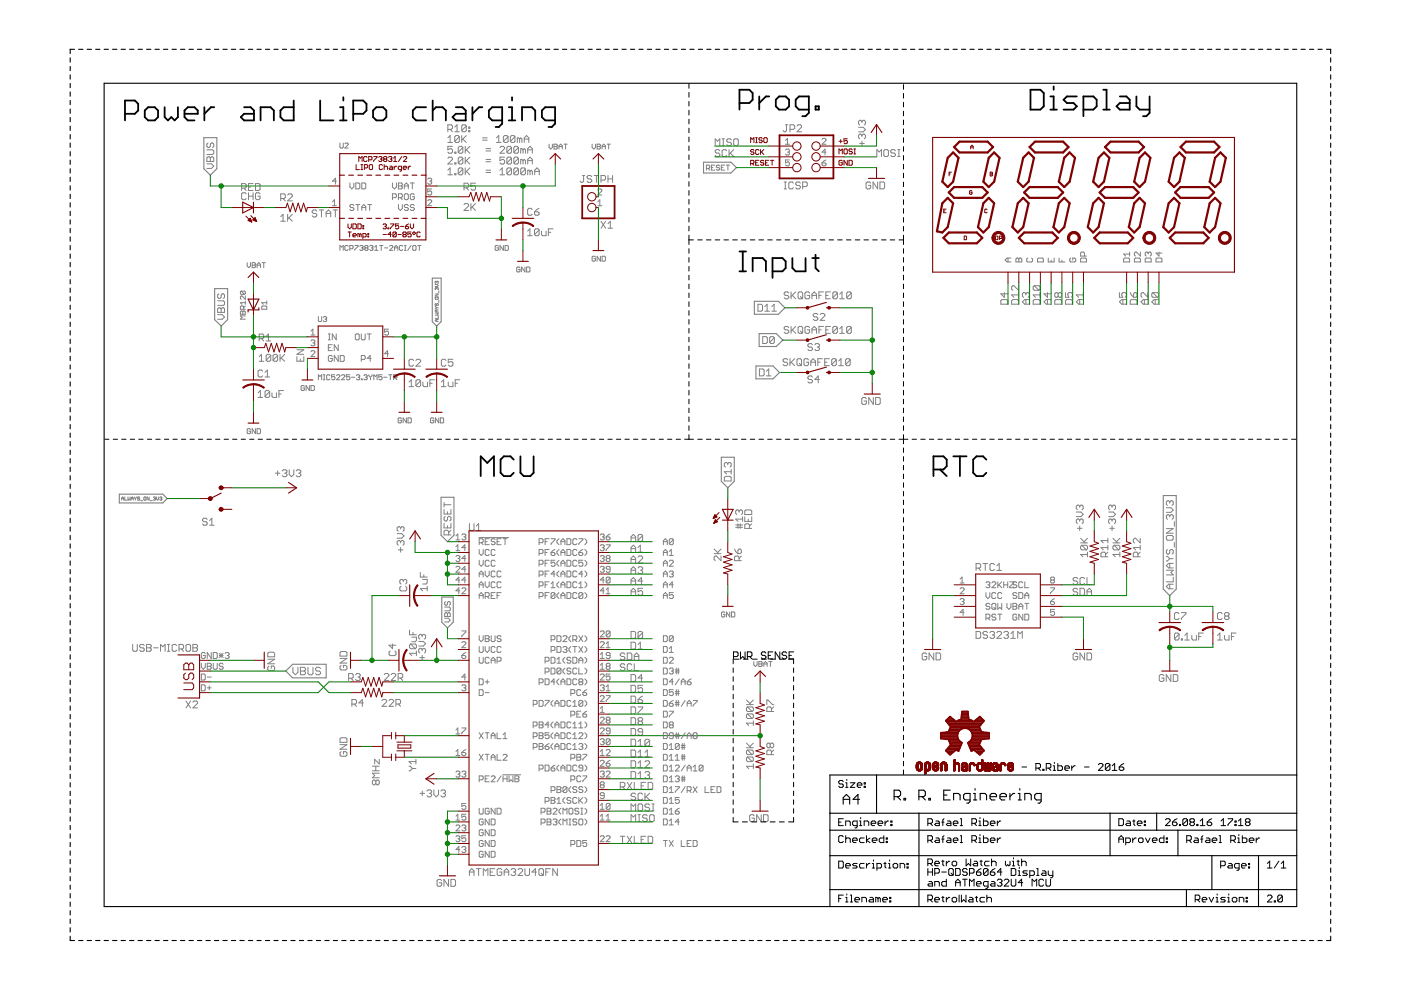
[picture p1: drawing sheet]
<svg xmlns="http://www.w3.org/2000/svg" width="297mm" height="210mm" viewBox="0 0 297 210" stroke-linecap="round" stroke-linejoin="round" font-family="sans-serif">
<g fill="none" stroke="#808080" stroke-width=".21">
<path d="M43.9 31.8h1.2l.2 .2v.5l-.2 .2h-1.2M43.9 33.5l.2-.2 .5 .2 .2-.2h.3l.2 .2v.7h-1.4zM43.9 34.7h.9l.5 .5-.5 .5h-.9M44.1 30.3l-.2 .2v.5l.2 .3h.2l.3-.3v-.5l.2-.2h.3l.2 .2v.5l-.2 .3M44.6 33.5v.7M51.2 39.9h.7l.3-.3v-.4l-.3-.3h-.7v1.5M51.7 39.9l.5 .5M52.7 39.6h.5M53.7 38.9h-1v1.5h1M54.2 38.9h.7l.2 .3v.9l-.2 .3h-.7zM71.3 38.4h-.8l.6-.6v1.3M72.1 30.3v.9l.1 .2h.4l.2-.2v-.9"/>
<path d="M73.1 30.5l.2-.2 .5 .2v.2l-.7 .7h.7M74.2 38.8v.8l.4 .4 .4-.4v-.8M75.4 38.8h.7l.2 .2v.8l-.2 .2h-.7zM76.7 38.8h.6l.3 .2v.8l-.3 .2h-.6zM83.2 38.8v.8l.4 .4 .5-.4v-.8M84.5 38.8h.6l.2 .2-.2 .4 .2 .4-.2 .2h-.6zM84.5 39.4h.6M85.7 39.4h.9M87 38.8h.8M87.4 38.8v1.2M90.7 38l.2-.2h.4l.2 .2-.2 .4M91.1 38.4h.2"/>
<path d="M91.3 38.4l.2 .2-.2 .5h-.4l-.2-.3M95 29.2l.4-.5v1.5M95 36.1l.4-.5v1.5M95 30.2h.9M95 27.4h.7l.2-.2v-.5l-.2-.2h-.7v1.4M95 33.6l.2-.3h.5l.2 .3v.2l-.9 1h.9M95 37.1h.9M95.4 27.4l.5 .5M95.9 31h-.9v.8l.4-.3h.3l.2 .3v.5l-.2 .2h-.5l-.2-.2M96.4 32.3h.3v.2h-.3zM96.4 34.5h.3v.3h-.3zM96.4 36.8h.3v.3h-.3z"/>
<path d="M96.4 26.9l.5-.4v1.4M96.4 27.9h1M97.4 29v1l-.2 .2h-.5l-.3-.2M97.4 29l-.2-.3h-.5l-.3 .3v1M97.4 29l-1 1M97.9 28.7v1.5M98.1 29.5l.8 .7M98.1 31.3l-.2-.3h-.5l-.2 .3v1M98.1 31.3v1l-.2 .2h-.5l-.2-.2M98.1 33.6l-.2-.3h-.5l-.2 .3v.9M98.1 35.9l-.2-.3h-.5l-.2 .3v.9M98.1 33.6v.9l-.2 .3h-.5l-.2-.3"/>
<path d="M98.1 35.9v.9l-.2 .3h-.5l-.2-.3M98.1 31.3l-.9 1M98.1 33.6l-.9 .9M98.1 35.9l-.9 .9M98.4 39.8h.7l.3-.2v-.5l-.3-.3h-.7v1.5M98.6 31v1.5M98.6 33.3v1.5M98.6 35.6v1.5M98.9 26.7l-.3-.2h-.5l-.2 .2v1M98.9 28.7l-1 1M98.9 31.8l.7 .7M98.9 34.1l.7 .7"/>
<path d="M98.9 36.3l.7 .8M98.9 26.7v1l-.3 .2h-.5l-.2-.2M98.9 26.7l-1 1M98.9 39.8l.5 .5M99.4 27.7h.2v.2h-.2zM99.4 26.9h.2v.3h-.2zM99.6 31l-1 1M99.6 33.3l-1 1M99.6 35.6l-1 1M100.8 38.8h-1v.8l.5-.3h.3l.2 .3v.4l-.2 .3h-.5l-.3-.3M102.3 29.7h1M102.3 29.2h1"/>
<path d="M103 31.5h1M103 32h1M103 34.3h1M103 33.8h1M103 36.6h1M103 36.1h1M105.3 30.2h.9M105.3 29.2l.4-.5v1.5M106 31.3l.2-.3h.5l.3 .3v.2l-1 1h1M106 37.1h1M106 36.1l.5-.5v1.5M107 33.3h-1v.8l.5-.3h.2l.3 .3v.4l-.3 .3h-.5l-.2-.3"/>
<path d="M107.7 29v1l-.2 .2h-.5l-.3-.2M107.7 29l-.2-.3h-.5l-.3 .3v1M107.7 29l-1 1M108.4 31.3l-.2-.3h-.5l-.2 .3v1M108.4 31.3v1l-.2 .2h-.5l-.2-.2M108.4 33.6l-.2-.3h-.5l-.2 .3v.9M108.4 35.9l-.2-.3h-.5l-.2 .3v.9M108.4 33.6v.9l-.2 .3h-.5l-.2-.3M108.4 35.9v.9l-.2 .3h-.5l-.2-.3M108.4 31.3l-.9 1M108.4 33.6l-.9 .9M108.4 35.9l-.9 .9"/>
<path d="M109.2 29v1l-.3 .2h-.4l-.3-.2M109.2 29l-.3-.3h-.4l-.3 .3v1M109.2 29l-1 1M109.9 31.3l-.2-.3h-.5l-.3 .3v1M109.9 31.3v1l-.2 .2h-.5l-.3-.2M109.9 33.6l-.2-.3h-.5l-.3 .3v.9M109.9 35.9l-.2-.3h-.5l-.3 .3v.9M109.9 33.6v.9l-.2 .3h-.5l-.3-.3M109.9 35.9v.9l-.2 .3h-.5l-.3-.3M109.9 31.3l-1 1M109.9 33.6l-1 .9M109.9 35.9l-1 .9"/>
<path d="M110.2 29.5l-.3-.3h-.2v1M110.2 29.5v.7M110.2 29.5l.2-.3 .3 .3v.7M110.9 31.8l-.2-.3h-.3v1M110.9 34.1l-.2-.3h-.3v1M110.9 31.8v.7M110.9 34.1v.7M110.9 31.8l.2-.3 .3 .3v.7M110.9 34.1l.2-.3 .3 .3v.7M111.1 30.2v-1l.5-.5 .5 .5v1M111.1 29.5h1M111.4 35.9l-.3-.3h-.4l-.3 .3v.9"/>
<path d="M111.4 35.9v.9l-.3 .3h-.4l-.3-.3M111.4 35.9l-1 .9M111.9 32.5v-1l.5-.5 .5 .5v1M111.9 34.8v-1l.5-.5 .5 .5v1M111.9 31.8h1M111.9 34.1h1M112.4 36.3l-.3-.2h-.2v1M112.4 36.3l.2-.2 .3 .2v.8M112.4 36.3v.8M113.4 37.1v-1l.5-.5 .4 .5v1M113.4 36.3h.9M116.4 30.6v.7l.4 .3 .3-.3v-.7"/>
<path d="M117.5 30.6h.5l.2 .1-.2 .4 .2 .3-.2 .2h-.5zM117.5 31.1h.5M118.5 31.1h.7M118.5 31.6v-.7l.4-.3 .3 .3v.7M119.6 30.6h.7M119.9 30.6v1M123.5 37.2h.5M123.7 37.2v1.2l-.2 .3h-.2l-.3-.3M125.5 37.4l-.3-.2h-.5l-.2 .2v.3l.2 .2h.5l.3 .3v.2l-.3 .3h-.5l-.2-.3M125.5 30.6v.7l.4 .3 .4-.3v-.7M126 37.2h.9M126.4 37.2v1.5"/>
<path d="M126.6 30.6h.5l.2 .1-.2 .4 .2 .3-.2 .2h-.5zM126.6 31.1h.5M127.4 38.2h.8l.2-.3v-.5l-.2-.2h-.8v1.5M127.7 31.6v-.7l.3-.3 .4 .3v.7M127.7 31.1h.7M128.7 30.6h.7M128.9 37.9h1M128.9 37.2v1.5M129.1 30.6v1M129.9 37.2v1.5M149.8 35.7h.5l.2-.2v-.3l-.2-.2h-.5v1.1M150.1 35.7l.4 .4"/>
<path d="M150.8 35.5h.4M151.5 35h-.7v1.1h.7M151.6 30.9v-1.5l.5 .5 .5-.5v1.5M152.6 35.2l-.2-.2-.5 .2 .2 .3h.3l.2 .2-.2 .4-.5-.2M152.6 32l-.2-.3h-.5l-.3 .3v.2l.3 .2h.5l.2 .3v.2l-.2 .3h-.5l-.3-.3M152.9 35.5h.4M153.1 30.9h.5M153.1 29.4h.5M153.4 29.4v1.5M153.6 35h-.7v1.1h.7M154 35h.7M154.1 32l-.3-.3h-.4l-.3 .3v.9l.3 .3h.4l.3-.3"/>
<path d="M154.3 35v1.1M154.6 31.7v1.5M154.8 32.4l.8 .8M155.1 29.7l-.3-.3h-.5l-.2 .3v.2l.2 .3h.5l.3 .2v.2l-.3 .3h-.5l-.2-.3M155.6 31.7l-1 1M155.6 29.7l.2-.3h.5l.2 .3v.9l-.2 .3h-.5l-.2-.3zM166.3 38.6h.5M166.5 38.6v1.4M166.5 26.5h.5M166.5 30.6h.9M166.5 29.8l.5-.5v1.3M166.5 31.8l.3-.2h.4l.2 .2-.2 .5"/>
<path d="M166.8 26.5v1.2l-.3 .2h-.2l-.3-.2M167 32.3h.2M167.2 32.3l.2 .1-.2 .5h-.4l-.3-.2M167.4 33.9h-.9v.6l.7-.2 .2 .2v.4l-.2 .3h-.4l-.3-.3M167.5 27.4h.7l.3-.2v-.5l-.3-.2h-.7v1.4M168.2 38.8l-.2-.2h-.5l-.3 .2v1l.3 .2h.5l.2-.2M169 26.7l.2-.2h.5l.2 .2v.2l-.9 1h.9M169.7 38.8l-.3-.2h-.4l-.3 .2v.3l.3 .2h.4l.3 .3v.2l-.3 .2h-.4l-.3-.2M170.2 39.6h.7l.3-.3v-.5l-.3-.2h-.7v1.4M174.3 34.5h.6l.2 .4-.2 .3h-.4l-.2-.3zM174.3 29.5l.2-.2h.4l.2 .2v.3l-.8 .8h.8M175.1 32.3h-.8l.6-.7v1.3"/>
<path d="M175.1 33.9l-.8 .6M182 27h1l.5 .5-.5 .5h-1M182.3 30.4h.9M182.8 25.8v.2M182.8 28.7v.2M182.8 29.9v1M182.8 28.7l-.3-.3h-.2l-.3 .3v.5l.3 .2M182.8 25.8l-.3-.3h-.2l-.3 .3v.4l.3 .3M182.8 28.7l.2-.3h.2l.3 .3v.5l-.3 .2M182.8 25.8l.2-.3h.2l.3 .3v.4l-.3 .3M184.6 38.8l-.2-.2h-.5l-.3 .2v1l.3 .2h.5l.2-.2v-.5h-.5M185.9 33.2v-1.5l.5 .5 .5-.5v1.5"/>
<path d="M186.1 38.6v1.4l-1-1.4v1.4M186.6 38.6h.7l.3 .2v1l-.3 .2h-.7zM187.4 32l.2-.3h.5l.3 .3v.9l-.3 .3h-.5l-.2-.3zM189.8 32l-.2-.3h-.5l-.3 .3v.2l.3 .2h.5l.2 .3v.2l-.2 .3h-.5l-.3-.3M190.3 31.7h.5M190.3 33.2h.5M190.6 31.7v1.5M52.2 41.1l-.3-.2h-.4l-.3 .2v1l.3 .2h.4l.3-.2M52.4 55.7v.7l.4 .3 .3-.3v-.7M52.7 40.9v1.4M52.7 41.6h1M53.5 55.7h.5l.2 .2-.2 .3 .2 .4-.2 .1h-.5z"/>
<path d="M53.5 56.2h.5M53.7 40.9v1.4M54.5 56.7v-.7l.4-.3 .3 .3v.7M54.5 56.2h.7M55.1 41.1l-.2-.2h-.5l-.2 .2v1l.2 .2h.5l.2-.2v-.5h-.4M55.6 55.7h.7M55.9 55.7v1M59.5 45.9l.5-.5v1.5M59.5 46.9h1M59.5 42.1h.7l.3-.3v-.4l-.3-.3h-.7v1.5M60 42.1l.5 .5M61 45.4v1.5"/>
<path d="M61 41.4l.2-.3h.5l.3 .3v.2l-1 1h1M61.2 46.2l.8 .7M62 45.4l-1 1M67.2 44.8l-.3-.3h-.5l-.2 .3v.2l.2 .3h.5l.3 .2-.3 .5h-.5l-.2-.3M67.7 44.5h.9M68.2 44.5v1.5M69.2 45.3h.9M69.2 46v-1l.4-.5 .5 .5v1M70.5 43.6h.8M70.5 42.8l.4-.4v1.2M70.6 44.5h1M71.1 44.5v1.5"/>
<path d="M72.1 53.1v-1.1l.3 .4 .4-.4v1.1M73.8 52.2l-.2-.2-.5 .2v.7l.2 .2 .5-.2M74.2 52.7h.5l.2-.5-.2-.2h-.5v1.1M75 43.6l-.2-.2h-.4l-.2 .4 .2 .2h.4l.2 .4-.2 .2h-.4l-.2-.2M75.2 52h.7l-.7 1.1M75.4 43.4h.9M75.9 43.4v1.2M76.3 52.2l.2-.2h.3l.2 .2-.2 .4M76.6 52.6h.2M76.7 44.6v-.8l.4-.4 .5 .4v.8M76.7 44h.9M76.8 52.6l.2 .1-.2 .4h-.3l-.2-.2"/>
<path d="M77.5 52.6l-.2-.2 .2-.4h.4l.1 .2-.1 .4M77.5 52.6l-.2 .1 .2 .4h.4l.1-.2-.1-.3M77.5 52.6h.4M78 43.4h.8M78.4 52.2l.1-.2h.4l.2 .2-.2 .4M78.4 43.4v1.2M78.7 52.6h.2M78.9 52.6l.2 .1-.2 .4h-.4l-.1-.2M79.4 53.1h.7M79.4 52.4l.4-.4v1.1M80.5 52h.7M80.8 52v1.1"/>
<path d="M81.5 52.6h.7M82.6 52.2l.2-.2h.3l.2 .2v.2l-.7 .7h.7M83.2 41.9h.6l.3-.2v-.4l-.3-.2h-.6v1.2M83.7 52.6h.6M83.7 53.1v-.7l.3-.4 .3 .4v.7M84.5 41.9h.6l.2-.2v-.4l-.2-.2h-.6v1.2M84.5 43.4v.8l.4 .4 .4-.4v-.8M84.9 41.9l.4 .4M85.4 52.2l-.2-.2-.5 .2v.7l.2 .2h.3l.2-.2M85.7 40v-.8l.4-.4 .5 .4v.8M85.7 52h.4M85.7 53.1h.4"/>
<path d="M85.9 52v1.1M85.9 41.1h.5l.2 .2v.8l-.2 .2h-.5l-.2-.2v-.8zM86.6 43.6l-.2-.2h-.5l-.2 .4 .2 .2h.5l.2 .4-.2 .2h-.5l-.2-.2M87.1 52l-.7 1.1M87.5 52.2l.2-.2h.3l.2 .2v.7l-.2 .2h-.3l-.2-.2zM87.8 43.6l-.2-.2h-.4l-.2 .4 .2 .2h.4l.2 .4-.2 .2h-.4l-.2-.2M87.8 41.3l-.2-.2h-.4l-.2 .2v.8l.2 .2h.4l.2-.2v-.4h-.4M88.6 52h.7M88.9 52v1.1M90.7 42.6l.2-.2h.4l.2 .2v.2l-.8 .8h.8M91.5 40.1h-.8v.6l.4-.2 .4 .2v.4l-.2 .2h-.4l-.2-.2M92.6 59.8h-.3l.1 .3"/>
<path d="M92.6 59.8h.3l-.1 .3M92.6 59.8v.1M98.4 43.4l.2-.2h.5l.3 .2v.2l-1 1h1M99.8 43.2v1.4M100.1 43.9l.7 .7M100.8 43.2l-1 .9M105.7 52.2l-.2-.2h-.3l-.2 .2v.7l.2 .2 .5-.2v-.3h-.4M106.7 52v1.1l-.7-1.1v1.1M107.1 52h.5l.2 .2v.7l-.2 .2h-.5zM110.3 56.8l-.2-.2h-.4l-.1 .2v.7l.1 .2 .6-.2v-.4h-.4M111.3 56.6v1.1l-.7-1.1v1.1M111.7 56.6h.5l.2 .2v.7l-.2 .2h-.5z"/>
<path d="M111.9 49l.5-.5v1.5M111.9 50h.9M112.8 44.4l-.2-.2h-.5l-.2 .2v1l.2 .2h.5l.2-.2M113.3 44.9h.8l.2 .2v.3l-.2 .2h-.5l-.3-.2zM114.3 48.8v.9l-.2 .3h-.5l-.3-.3M114.3 48.8l-.2-.3h-.5l-.3 .3v.9M114.3 44.2l-1 .7M114.3 48.8l-1 .9M114.8 49v.7l.2 .3h.8v-1M116.3 49.3h.5M117.3 48.5h-1v1.5M126.3 54.5l-.2-.2-.6 .2v.7l.2 .2 .6-.2v-.4h-.4"/>
<path d="M126.7 40.3l.3-.2h.4l.2 .2v.2l-.9 .8h.9M126.7 42.8l.5-.4v1.2M126.7 43.6h.9M127.3 54.3v1.1l-.7-1.1v1.1M127.4 46.9l1 1.5M127.7 54.3h.5l.2 .2v.7l-.2 .2h-.5zM128.4 46.9l-1 1.5M128.9 47.4l.5-.5v1.5M128.9 48.4h1M166.3 40h.5M213.7 54.7v.8M214.4 54.7h-.9l-.4 .4 .4 .4h.9"/>
<path d="M215.4 54.9l.2-.2 .4 .2 .4-.2 .2 .2v.6h-1.2zM216 54.9v.6M217.9 54.7l-.2 .2v.5l.2 .1h.8l.2-.1v-.5l-.2-.2M220 54.9l.2-.2h.8l.2 .2v.6h-1.2zM222.2 54.7v.8h1.3v-.8M222.9 55.1v.4M224.5 54.7v.8h1.3M225.1 55.1v.4M227 54.7l-.2 .2v.5l.2 .1h.9l.2-.1v-.5l-.2-.2h-.5v.4M229.3 54.7h.8l.3 .2v.6h-1.3v-.6zM229.9 54.3v-.6l-.2-.3h-.4l-.2 .3v.6h1.3M238.2 54.9l.2-.2h.9l.2 .2v.6h-1.3z"/>
<path d="M239.5 53.4v.9M239.5 53.9h-1.3l.5 .4M240.5 54.9l.2-.2h.9l.2 .2v.6h-1.3zM241.8 53.4v.9l-.9-.9h-.2l-.2 .3v.4l.2 .2M243 54.7h.9l.2 .2v.6h-1.3v-.6zM243.4 53.7l-.2-.3-.4 .3v.4l.2 .2M243.4 53.7l.2-.3 .5 .3v.4l-.2 .2M243.4 53.7v.2M245.1 54.9l.2-.2h.8l.3 .2v.6h-1.3zM245.7 53.4v.9l-.6-.6h1.3M46.1 66.7h1l.5 .5-.5 .5h-1M46.1 65.5l.3-.2 .5 .2 .2-.2h.3l.2 .2v.7h-1.5z"/>
<path d="M46.1 63.8h1.3l.2 .2v.5l-.2 .2h-1.3M46.4 62.3l-.3 .2v.5l.3 .3h.2l.3-.3v-.5l.2-.2h.3l.2 .2v.5l-.2 .3M46.9 65.5v.7M51.1 65.9l.4 .2 .3-.2 .2 .2v.5h-1v-.5zM51.1 61.7l-.1 .2v.4l.1 .1h.7M51.1 61.7h.7l.2 .2v.4l-.2 .1M51.1 61.7l.7 .7M51.5 66.1v.5M51.7 65.6v-.6l-.6-.1-.1 .1v.6h1M52 67h-1l.3 .3-.3 .4h1M52 62.8v.7l-.7-.7h-.2l-.1 .1 .1 .6M52 63.8v.7"/>
<path d="M52 64.9l-.3 .3M52 64.2h-1l.3 .3M54.9 71.8h.8l.2-.2v-.5l-.2-.3h-.8v1.5M54.9 75.6l.5-.5v1.5M54.9 76.6h1M55.4 71.8l.5 .5M55.5 65l.2-.1h.7l.2 .1v.6h-1.1zM55.7 78.7l-.2-.2h-.5l-.3 .2v1l.3 .2h.5l.2-.2M56.2 79.9h1M56.2 79l.5-.5v1.4M56.4 71.3l.5-.5v1.5M56.4 72.3h1"/>
<path d="M56.6 64.2h-1.1l.3 .3M56.6 63.8v.7M57.4 75.4v1l-.3 .2h-.4l-.3-.2M57.4 75.4l-.3-.3h-.4l-.3 .3v1M57.4 75.4l-1 1M58.9 75.4v1l-.3 .2h-.5l-.2-.2M58.9 75.4l-.3-.3h-.5l-.2 .3v1M58.9 75.4l-1 1M59.4 75.1v1.5M59.6 75.9l.7 .7M60.3 75.1l-.9 1M62.9 75.6v1h1.5v-1"/>
<path d="M62.9 74.1h1.5l-1.5 1h1.5M63.7 76.1v.5M65.9 70.2l.4-.4v1.2M65.9 71h.9M65.9 72.3l.2-.2h.4l.3 .2-.3 .4M65.9 74.6l.2-.2h.4l.3 .2v.2l-.9 .8h.9M66.3 72.7h.2M66.5 72.7l.3 .2-.3 .4h-.4l-.2-.2M67.5 67.1v.9l.2 .2h.3l.2-.2v-.9M68.5 67.3l.2-.2h.4l.2 .2-.2 .3M68.5 79.5h.4M68.7 79.5v1"/>
<path d="M68.9 67.6h.2M69.1 67.6l.2 .2-.2 .4-.6-.2M69.6 72.1h.4M69.6 70.8h.4M69.6 73.7h.4M69.8 70.8v1.3M70 79.7l-.2-.2h-.4l-.1 .2v.6l.1 .2 .6-.2M70.4 73.1h-.8v1.2h.8M70.4 75.6l-.2-.2h-.4l-.2 .2v.8l.2 .2h.4l.2-.2v-.4h-.4M71 79.5h-.7v.5l.4-.2 .3 .2v.3l-.2 .2-.5-.2M71.3 70.8v1.3l-.9-1.3v1.3M71.4 79.7l.1-.2h.4l.2 .2v.1l-.7 .7h.7"/>
<path d="M71.7 73.1v1.2l-.8-1.2v1.2M71.7 75.4v1.2l-.8-1.2v1.2M72.1 75.4h.7l.2 .2v.8l-.2 .2h-.7zM72.4 79.7l.2-.2h.3l.2 .2v.1l-.7 .7h.7M74.2 79.5h-.8v.5l.4-.2 .4 .2v.3l-.2 .2-.6-.2M74.5 80h.7M75.3 71l.2-.2h.5l.2 .2v.8l-.2 .3h-.5l-.2-.3zM75.6 79.7l.1-.2h.4l.2 .2-.2 .3M75.9 80h.2M76.1 80l.2 .2-.2 .3h-.4l-.1-.2M76.6 70.8v1l.2 .3h.4l.2-.3v-1M76.6 76.2h.6l.2-.2v-.4l-.2-.2h-.6v1.2"/>
<path d="M77.1 79.7l.2-.2h.4l.2 .2-.2 .3M77.5 80h.2M77.7 80l.2 .2-.2 .3-.6-.2M77.9 70.8h.8M78.2 79.5v.2l.3 .3M78.3 70.8v1.3M78.5 80v.5M78.7 76h-.8l.6-.6v1.2M78.9 79.5l-.4 .5M81 79.5h-.7v.5l.3-.2 .4 .2v.3l-.2 .2h-.3l-.2-.2M81.3 80h.7M82.4 69.8h-.9v.6l.7-.2 .2 .2v.4l-.2 .2h-.5l-.2-.2"/>
<path d="M82.4 75h-.9l.7-.6v1.2M82.4 79.5h.7M82.8 79.5v1M87.7 76.4l-.3-.2h-.4l-.3 .2v1l.3 .2h.4l.3-.2M88.2 76.4l.2-.2h.5l.3 .2v.3l-1 .9h1M92.3 62.3h.6l-.6 .5h.6M92.3 60.3h.4l.2 .2-.2 .2h-.4M92.3 66.4h.6l-.2 .2 .2 .2h-.6M92.3 65l.3 .3M92.4 63h.4l.1 .4-.5 .1zM92.4 64.3l-.1 .4 .2 .1 .1-.3 .2-.2v.5M92.6 61.1l-.1-.1-.2 .1 .1 .3"/>
<path d="M92.6 61.1v.1M92.6 65.7v.4M92.6 67.7v.5M92.6 61.1l.1-.1 .2 .1-.1 .3M92.6 65.3l-.3 .2M92.6 65.3h.3M92.9 67.7h-.4l-.2 .2 .2 .3h.4M92.9 67.1v.4h-.6M92.9 65.7h-.4l-.2 .2 .2 .2h.4M93 61.7v.4M93 63.7v.4M94.6 76.4l-.3-.2h-.5l-.2 .2v1l.2 .2h.5l.3-.2"/>
<path d="M96 76.2h-1v.7l.8-.2 .2 .2v.5l-.2 .2h-.5l-.3-.2M160.7 64.5h.7l.3 .3v.9l-.3 .3h-.7zM161 78.2h.8l.2 .3v1l-.2 .2h-.8zM161.7 71.4h.7l.3 .2v1l-.3 .2h-.7zM162.2 65l.4-.5v1.5M162.2 66h1M162.5 79.7h1M162.5 78.7l.5-.5v1.5M163.6 66h1M163.6 65l.5-.5v1.5M164.2 71.6l-.3-.2h-.5l-.2 .2v1M164.2 71.6v1l-.3 .2h-.5l-.2-.2"/>
<path d="M164.2 71.6l-1 1M167 76.3l-.2-.2h-.5l-.3 .4 .3 .3h.5l.2 .2v.3l-.2 .2h-.5l-.3-.2M167.2 62.1l-.2-.2h-.5l-.2 .5 .2 .2h.5l.2 .3v.2l-.2 .3h-.5l-.2-.3M167.2 69.4l-.2-.2h-.5l-.2 .2v.3l.2 .2h.5l.2 .3v.2l-.2 .3h-.5l-.2-.3M167.5 76.1v1.4M167.7 61.9v1.5M167.7 69.2v1.5M167.7 76.8l.8 .7M168 69.9l.7 .8M168 62.6l.7 .8M168.5 76.1l-1 .9M168.7 69.2l-1 1"/>
<path d="M168.7 61.9l-1 1M169 76.3l.2-.2h.5l.2 .2v1l-.2 .2h-.5l-.2-.2zM169.4 61.9h.5l.3 .2v1l-.3 .3h-.5l-.2-.3v-1zM169.4 69.2h.5l.3 .2v1l-.3 .3h-.5l-.2-.3v-1zM169.5 77l.4 .5M169.7 70.2l.5 .5M169.7 62.9l.5 .5M171.4 76.3l-.2-.2h-.5l-.2 .2v1l.2 .2h.5l.2-.2v-.5h-.5M171.7 69.4l-.3-.2h-.5l-.2 .2v1l.2 .3h.5l.3-.3v-.5h-.5M171.7 62.1l-.3-.2h-.5l-.2 .2v1l.2 .3h.5l.3-.3v-.5h-.5M171.9 76.8h1M171.9 77.5v-1l.5-.4 .5 .4v1"/>
<path d="M172.1 69.9h1M172.1 63.4v-1l.5-.5 .5 .5v1M172.1 70.7v-1l.5-.5 .5 .5v1M172.1 62.6h1M172.3 80l-.3-.3h-.5l-.2 .3v.2l.2 .3h.5l.3 .2v.2l-.3 .3h-.5l-.2-.3M172.3 73.1l-.3-.2h-.5l-.2 .2v.2l.2 .3h.5l.3 .2v.3l-.3 .2h-.5l-.2-.2M172.8 73.1l.2-.2h.5l.2 .2v.2l-.2 .3M173.2 73.6h.3M173.4 76.8h.5M173.4 66.7l-.2-.2h-.5l-.3 .2v.3l.3 .2h.5l.2 .2v.3l-.2 .2h-.5l-.3-.2M173.5 73.6l.2 .2v.3l-.2 .2h-.5l-.2-.2M173.6 69.9h.5"/>
<path d="M173.6 62.6h.5M173.9 66.7l.2-.2h.5l.3 .2v.3l-1 .9h1M174.4 76.1h-1v1.4M174.6 69.2h-1v1.5M174.6 61.9h-1v1.5M174.9 76.8h.4M175.1 69.9h.5M175.1 62.6h.5M175.9 76.1h-1v1.4h1M176.1 69.2h-1v1.5h1M176.1 61.9h-1v1.5h1M177.3 76.3l-.2-.2h-.5l-.3 .2v1"/>
<path d="M177.3 76.3v1l-.2 .2h-.5l-.3-.2M177.3 76.3l-1 1M177.5 69.4l-.2-.2h-.5l-.2 .2v1M177.5 69.4v1l-.2 .3h-.5l-.2-.3M177.5 62.1v1l-.2 .3h-.5l-.2-.3M177.5 62.1l-.2-.2h-.5l-.2 .2v1M177.5 69.4l-.9 1M177.5 62.1l-.9 1M177.8 77.5h1M177.8 76.5l.5-.4v1.4M178 70.7h1M178 69.7l.5-.5v1.5"/>
<path d="M178 62.4l.5-.5v1.5M178 63.4h1M180.3 76.3l-.3-.2h-.5l-.2 .2v1M180.3 76.3v1l-.3 .2h-.5l-.2-.2M180.3 76.3l-1 1M180.5 69.4l-.2-.2h-.5l-.3 .2v1M180.5 69.4v1l-.2 .3h-.5l-.3-.3M180.5 62.1l-.2-.2h-.5l-.3 .2v1M180.5 62.1v1l-.2 .3h-.5l-.3-.3M180.5 69.4l-1 1M180.5 62.1l-1 1M212.2 63.8l.2-.3h1l.3 .3v.7h-1.5z"/>
<path d="M212.9 62v1l-.7-.7h1.5M214.5 63.8l.2-.3h1l.2 .3v.7h-1.4zM215.9 62.5h-1.4l.5 .5M215.9 60.6v1l-.9-1-.5 .2v.5l.2 .3M215.9 62v1M217.5 62.3l-.2-.3h-.3l-.2 .3v.5l.2 .2M217.5 62.3l.2-.3h.3l.2 .3v.5l-.2 .2M217.5 62.3v.2M217.5 63.5v1M218.2 63.5h-.9l-.5 .5 .5 .5h.9M219.3 63.5h1l.2 .3v.7h-1.4v-.7zM219.3 60.6h1l.2 .2v.5l-.2 .3"/>
<path d="M219.3 60.6l-.2 .2v.5l.2 .3h1M219.3 60.6l1 1M220.5 62v1M220.5 62.5h-1.4l.4 .5M222.1 62v1l-.8-.7h1.5M222.1 63.5v1M222.8 63.5h-1l-.5 .5 .5 .5h1M223.9 63.5h1l.2 .3v.7h-1.5v-.7zM224.3 62.3l-.2-.3h-.2l-.3 .3v.5l.3 .2h.2l.2-.2M224.3 62.3l.3-.3h.3l.2 .3v.5l-.2 .2h-.3l-.3-.2M224.3 62.3v.5M225.9 62v1h.7l-.2-.7 .2-.3h.5l.3 .3v.5l-.3 .2"/>
<path d="M226.1 63.5h1l.3 .3v.7h-1.5v-.7zM228.9 63.5v1M229.7 62v1M229.7 63.5h-1l-.5 .5 .5 .5h1M229.7 62.5h-1.5l.5 .5M237.3 62v1h.8l-.3-.5 .3-.5h.4l.3 .3v.5l-.3 .2M238.1 63.5v1M238.8 63.5h-1l-.5 .5 .5 .5h1M239.6 62l.7 1M239.9 63.5h.9l.3 .3v.7h-1.5v-.7zM240.3 62.3l.3-.3h.2l.3 .3v.5l-.3 .2h-.5zM242.6 63.5v1"/>
<path d="M243.4 63.5h-1l-.5 .5 .5 .5h1M243.4 62v1l-1-1h-.3l-.2 .3v.5l.2 .2M244.4 62l-.2 .3v.5l.2 .2h1M244.4 62h1l.3 .3v.5l-.3 .2M244.4 62l1 1M244.9 63.5v1M245.7 63.5h-1l-.5 .5 .5 .5h1M53.1 91.1l-.2-.2h-.3l-.2 .2v.7l.2 .1h.3l.2-.1v-.4h-.3M54.2 90.9v1l-.7-1v1M54.5 90.9h.5l.2 .2v.7l-.2 .1h-.5zM54.7 84.3h1M54.7 83.3l.5-.5v1.5"/>
<path d="M57.2 83.1v.9l-.3 .3h-.5l-.2-.3M57.2 83.1l-.3-.3h-.5l-.2 .3v.9M57.2 83.1l-1 .9M57.7 83.3v.7l.2 .3h.7v-1M58.9 99.8v1M59.1 83.5h.5M59.8 99.8l.3-.2h.5l.2 .2v.3l-.2 .2M60.1 82.8h-1v1.5M61.3 99.6v1l.5 .5 .5-.5v-1M62.8 99.8l.2-.2h.5l.3 .2v.3l-.3 .2M64.5 81.9l-.1-.2h-.4l-.2 .2v.7l.2 .2h.4l.1-.2v-.3h-.3M65.6 81.7v1.1l-.7-1.1v1.1"/>
<path d="M65.9 81.7h.6l.2 .2v.7l-.2 .2h-.6zM67.5 80.5v-1l.3 .3 .4-.3v1M68.5 80.5h.4M76.6 80.3h.2v.2h-.2zM79.2 80.5v-1l.4 .3 .3-.3v1M83.5 80.2h.5l.2-.2-.2-.5h-.5v1M83.8 80.2l.4 .3M85.1 88.8l-.2-.2h-.3l-.2 .2v.7l.2 .2h.3l.2-.2v-.4h-.3M86.2 88.6v1.1l-.7-1.1v1.1M86.5 88.6h.5l.2 .2v.7l-.2 .2h-.5zM86.7 82h1M86.7 81l.5-.5v1.5"/>
<path d="M89.2 80.8v.9l-.3 .3h-.5l-.2-.3M89.2 80.8l-.3-.3h-.5l-.2 .3v.9M89.2 80.8l-1 .9M89.7 81v.7l.2 .3h.7v-1M91.1 81.3h.5M92 88.8l-.2-.2h-.4l-.1 .2v.7l.1 .2h.4l.2-.2v-.4h-.4M92.1 80.5h-1v1.5M93 88.6v1.1l-.7-1.1v1.1M93.4 88.6h.5l.2 .2v.7l-.2 .2h-.5zM93.6 81l.5-.5v1.5M93.6 82h1M95 81v.7l.3 .3h.7v-1"/>
<path d="M96.5 81.3h.5M97.5 80.5h-1v1.5M154.3 98.3l.2-.2h.3l.2 .2v.5l-.2 .2M154.3 98.3l-.2-.2-.5 .2v.5l.2 .2M154.3 98.3v.3M155 99.5v1M173.7 80.5h-.9l.7-.8v1.5M183.7 84.5l-.2-.2h-.5l-.3 .2v1l.3 .2h.5l.2-.2v-.5h-.5M185.2 84.3v1.4l-1-1.4v1.4M185.7 84.3h.7l.2 .2v1l-.2 .2h-.7zM25.8 106v-.4l.2-.2 .2 .2v.4M25.8 105.7h.4"/>
<path d="M26.5 105.4v.6h.4M27.1 105.4v.6l.3-.2 .2 .2v-.6M27.8 105.7h.5M27.8 106v-.4l.2-.2 .3 .2v.4M28.5 105.4l.2 .3M28.7 105.7v.3M28.9 105.4l-.2 .3M29.6 105.5h-.4l.1 .2 .3 .1-.1 .2-.3-.1M29.8 106.2h.5M30.5 105.5h.4l-.1 .5-.3-.1zM31.6 105.4v.6l-.4-.6v.6M31.9 106.2h.4"/>
<path d="M32.5 105.5l.4-.1 .1 .1-.1 .2M32.7 105.7h.2M32.9 105.7l.1 .1-.1 .2-.4-.1M33.2 105.4v.4l.2 .2 .2-.2v-.4M33.9 105.5l.3-.1v.3M34.1 105.7h.1M34.2 105.7v.3l-.3-.1M43.9 110.1l-.2-.2h-.5l-.3 .2v.3l.3 .2h.5l.2 .3-.2 .5h-.5l-.3-.3M44.4 111.4h1M44.4 110.4l.5-.5v1.5M58.4 100.3h1M60.3 100.3h.3"/>
<path d="M60.6 100.3l.2 .3v.2l-.2 .3h-.5l-.3-.3M63.3 100.3h.2M63.5 100.3l.3 .3v.2l-.3 .3h-.5l-.2-.3M84.2 113.1h1l.5 .5-.5 .5h-1M84.5 116.6h.9M84.9 114.9l-.2-.3-.5 .3v.4l.3 .3M84.9 111.9v.3M84.9 114.9v.2M84.9 116.1v1M84.9 111.9l-.2-.2-.5 .2v.5l.3 .2M84.9 114.9l.3-.3h.2l.3 .3v.4l-.3 .3M84.9 111.9l.3-.2h.2l.3 .2v.5l-.3 .2"/>
<path d="M94.1 106.5v1M94.1 108v1h1.5v-1M94.1 111v.9h1.5v-.9M94.1 107h1.5M94.4 109.5l-.3 .2v.5l.3 .3h.2l.3-.3v-.5l.2-.2 .5 .2v.5l-.2 .3M94.9 108.5v.5M94.9 111.4v.5M95.1 113.4v-.7l-.2-.3h-.5l-.3 .3v.7h1.5M95.6 112.4l-.5 .5M96.7 113.6l.4-.4v1.3M96.7 115.9l.4-.4v1.3M96.7 114.5h.8"/>
<path d="M96.7 118l.2-.2h.4l.2 .2-.2 .4M96.7 116.8h.8M97.1 118.4h.2M97.3 118.4l.2 .2-.2 .4h-.4l-.2-.2M97.9 113.4l.2-.2h.5l.2 .2-.2 .4M98.3 113.8h.3M98.6 113.8l.2 .2-.2 .5h-.5l-.2-.2M98.8 116.1h-.9l.7-.6v1.3M98.8 118.4h-.9l.7-.6v1.2M99.5 111v1.2l.3 .3h.4l.3-.3v-1.2M101 111.5l.5-.5v1.5M101 112.5h1"/>
<path d="M101.6 114h6.3M101.6 115.1h.6l.2-.2v-.5l-.2-.2h-.6v1.3M101.6 116.5v.8l.4 .5 .4-.5v-.8M101.6 118.8v.8l.4 .5 .4-.5v-.8M102 115.1l.4 .4M102.9 114.9h.4M103.7 119l-.2-.2h-.4l-.2 .2v.8l.2 .3h.4l.2-.3M103.7 114.2h-.8v1.3h.8M103.7 116.7l-.2-.2h-.4l-.2 .2v.9l.2 .2h.4l.2-.2M105 114.4l-.2-.2h-.4l-.3 .2 .3 .5h.4l.2 .2-.2 .4h-.4l-.3-.2M105 116.7l-.2-.2h-.4l-.3 .2v.9l.3 .2h.4l.2-.2M105 119l-.2-.2h-.4l-.3 .2v.8l.3 .3h.4l.2-.3"/>
<path d="M105.4 114.9h.4M106.2 114.2h-.8v1.3h.8M106.7 114.2h.8M107.1 114.2v1.3M114.3 119.6h.6l.2-.2v-.4l-.2-.2h-.6v1.3M114.3 115.1h.6l.2-.2v-.5l-.2-.2h-.6v1.3M114.3 117.3h.6l.2-.2v-.4l-.2-.2h-.6v1.3M115.6 114.9h.4M115.6 119.4h.4M115.6 117.1h.4M116.4 114.2h-.8v1.3M116.4 116.5h-.8v1.3"/>
<path d="M116.4 118.8h-.8v1.3M116.8 117.1h.7l.2 .5-.2 .2h-.4l-.3-.2zM116.8 114.2h.9v.2l-.9 .9v.2M117.7 118.8h-.9v.6l.4-.2 .5 .2v.4l-.2 .3h-.4l-.3-.3M117.7 116.5l-.9 .6M118.5 114.2l-.4 .4v.5l.4 .4M118.5 116.5l-.4 .4v.4l.4 .5M118.5 118.8l-.4 .4v.4l.4 .5M118.9 114.9h.9M118.9 115.5v-.9l.5-.4 .4 .4v.9M118.9 117.8v-.9l.5-.4 .4 .4v.9M118.9 119.4h.9"/>
<path d="M118.9 117.1h.9M120.2 114.2h.6l.2 .2v.9l-.2 .2h-.6zM120.2 118.8h.6l.2 .2v.8l-.2 .3h-.6zM120.2 116.5h.6l.2 .2v.9l-.2 .2h-.6zM122.3 119l-.2-.2h-.4l-.2 .2v.8l.2 .3h.4l.2-.3M122.3 114.4l-.2-.2h-.4l-.2 .2v.9l.2 .2h.4l.2-.2M122.3 116.7l-.2-.2h-.4l-.2 .2v.9l.2 .2h.4l.2-.2M122.7 114.2h.9v.2l-.9 .9v.2M122.7 117.1h.7l.2 .5-.2 .2h-.5l-.2-.2zM123.6 118.8h-.9v.6l.7-.2 .2 .2v.4l-.2 .3h-.5l-.2-.3M123.6 116.5l-.9 .6M124 114.2l.4 .4v.5l-.4 .4"/>
<path d="M124 116.5l.4 .4v.4l-.4 .5M124 118.8l.4 .4v.4l-.4 .5M127.3 115.7l.2-.2h.4l.2 .2-.2 .4M127.3 113.4l.2-.2h.4l.2 .2-.2 .4M127.3 118l.2-.2h.4l.2 .2-.2 .4M127.7 113.8h.2M127.7 118.4h.2M127.7 116.1h.2M127.9 118.4l.2 .2-.2 .4h-.4l-.2-.2M127.9 113.8l.2 .2-.2 .5h-.4l-.2-.2M127.9 116.1l.2 .2-.2 .5h-.4l-.2-.3M128.5 113.8h.6l.2 .5-.2 .2h-.4l-.2-.2z"/>
<path d="M128.5 115.5h.8v.2l-.8 .8v.3M128.7 118.4l-.2-.2 .2-.4h.4l.2 .2-.2 .4M128.7 118.4l-.2 .2 .2 .4h.4l.2-.2-.2-.4M128.7 118.4h.4M129.3 113.2l-.8 .6M133.8 114.8v-1l.5-.5 .5 .5v1M133.8 117.1v-1l.5-.5 .5 .5v1M133.8 119.4v-1l.5-.5 .5 .5v1M133.8 114h1M133.8 116.3h1M133.8 118.6h1M135.3 118.1l.2-.2h.5l.2 .2v.3l-.9 1h.9"/>
<path d="M135.3 117.1h.9M135.3 116.1l.5-.5v1.5M136.2 113.6l-.2-.3h-.5l-.2 .3v.9M136.2 113.6v.9l-.2 .3h-.5l-.2-.3M136.2 113.6l-.9 .9M140.7 114.9h.8M140.7 119.4h.8M140.7 117.1h.8M140.7 115.5v-.9l.4-.4 .4 .4v.9M140.7 117.8v-.9l.4-.4 .4 .4v.9M141.9 119l.2-.2h.4l.2 .2v.2l-.8 .9h.8M141.9 117.8h.8"/>
<path d="M141.9 116.9l.4-.4v1.3M142.7 114.4l-.2-.2h-.4l-.2 .2v.9M142.7 114.4v.9l-.2 .2h-.4l-.2-.2M142.7 114.4l-.8 .9M151.4 117.4h1.5M151.4 116.4l1 1M152.9 117.9v1l-1-1h-.3l-.2 .2v.5l.2 .3M152.9 116.4l-.8 .8M153.6 101.2l.2-.2h1l.2 .2v.8h-1.4zM155 100h-1.4l.5 .5M155.7 116.4l.7 1M156 111.8h1.4"/>
<path d="M156 111.3h1.4M156.4 116.7l.3-.3h.2l.3 .3v.5l-.3 .2h-.5zM156.5 111.1v.9M156.7 108.4l-.2-.3h-.3l-.2 .3v.4l.2 .3M156.7 108.4l.3-.3 .4 .3v.4l-.2 .3M156.7 118.9v-.8l-.3-.2h-.4l-.3 .2v.8h1.5M156.7 108.4v.2M157 111.1v.9M157.2 117.9l-.5 .5M157.4 110.1h-1.4l.5 .5M157.4 109.6v1M157.9 108.4l.3-.3h.9l.3 .3v.7h-1.5z"/>
<path d="M157.9 109.6v1h1.5v-1M158.6 110.1v.5M158.9 112v-.7l-.3-.2h-.4l-.3 .2v.7h1.5M159.4 111.1l-.5 .4M208.4 119.5h1M208.9 119.5v1.4M210.9 119.7l-.3-.2h-.5l-.2 .2v1l.2 .2h.5l.3-.2M211.3 120l.6-.5v1.4M228.2 108.6h1l.5 .5-.5 .4h-1M228.4 112h1M228.9 107.3v.3M228.9 110.3v.2"/>
<path d="M228.9 111.5v1M228.9 110.3l-.2-.3h-.3l-.2 .3v.5l.2 .2M228.9 107.3l-.2-.2h-.3l-.2 .2v.5l.2 .3M228.9 110.3l.3-.3h.2l.3 .3v.5l-.3 .2M228.9 107.3l.3-.2h.2l.3 .2v.5l-.3 .3M229.1 115.1h1.5M229.1 114.1l1 1M229.4 115.6h.9l.3 .2v.5l-.3 .3M229.4 115.6l-.3 .2v.5l.3 .3h.9M229.4 115.6l.9 1M230.6 117.6h-1.5l.5 .4M230.6 117.1v.9"/>
<path d="M230.6 114.1l-.8 .8M234.4 118v-.7l-.2-.2h-.5l-.3 .2v.7h1.5M234.9 114.6h-1.5l.5 .5M234.9 117.1l-.5 .5M234.9 116.1h-1.5l.5 .5M234.9 114.1v1M234.9 115.6v1M235.1 108.6h.9l.5 .5-.5 .4h-.9M235.3 112h1M235.8 110.3l-.3-.3h-.2l-.2 .3v.5l.2 .2M235.8 110.3l.2-.3 .5 .3v.5l-.2 .2M235.8 107.3l-.3-.2h-.2l-.2 .2v.5l.2 .3"/>
<path d="M235.8 107.3l.2-.2 .5 .2v.5l-.2 .3M235.8 107.3v.3M235.8 110.3v.2M235.8 111.5v1M236 115.1h1.4M236 114.1l.9 1M236.2 115.6l-.2 .2v.5l.2 .3h1M236.2 115.6h1l.2 .2v.5l-.2 .3M236.2 115.6l1 1M237.4 117.6h-1.4l.5 .4M237.4 117.1v.9M237.4 114.1l-.7 .8"/>
<path d="M241.3 118v-.7l-.3-.2h-.5l-.2 .2v.7h1.4M241.7 114.1v1l-.9-1h-.3l-.2 .3v.5l.2 .2M241.7 116.1h-1.4l.5 .5M241.7 117.1l-.4 .5M241.7 115.6v1M247.3 118h.2l.5 .4M247.3 112.1h1.5l-1.5 1h1.5M247.3 107.7h1l.5 .4-.5 .5h-1M247.5 113.5h1l.3 .3v.5l-.3 .2h-1l-.2-.2v-.5zM247.5 116.5l-.2 .2v.5l.2 .3h.3l.2-.3v-.5l.3-.2 .5 .2v.5l-.3 .3M248 106.4l-.2-.2h-.3l-.2 .2v.5l.2 .3M248 109.4l-.2-.3h-.3l-.2 .3v.5l.2 .2"/>
<path d="M248 106.4l.3-.2h.2l.3 .2v.5l-.3 .3M248 109.4l.3-.3 .5 .3v.5l-.3 .2M248 106.4v.3M248 109.4v.2M248 119.4v1M248 118.4l-.5 .5h-.2M248 118.4h.8M248.8 119.4h-1l-.5 .5 .5 .5h1M249 110.6v1M249 115v1M28.1 136.6v1.2l.3 .3h.5l.2-.3v-1.2M30.6 136.9l-.3-.3h-.5l-.2 .3v.2l.2 .3h.5l.3 .2v.2l-.3 .3h-.5l-.2-.3"/>
<path d="M31.1 136.6h.7l.3 .3v.2l-.3 .3 .3 .2v.2l-.3 .3h-.7zM31.1 137.4h.7M32.6 137.4h.9M34 138.1v-1.5l.5 .5 .5-.5v1.5M35.5 138.1h.5M35.5 136.6h.5M35.8 136.6v1.5M37.5 136.9l-.3-.3h-.5l-.2 .3v.9l.2 .3h.5l.3-.3M38 137.6h.7l.2-.2v-.5l-.2-.3h-.7v1.5M38.4 137.6l.5 .5M39.4 136.9l.3-.3h.5l.2 .3v.9l-.2 .3h-.5l-.3-.3zM40.9 136.6h.7l.3 .3v.2l-.3 .3 .3 .2v.2l-.3 .3h-.7z"/>
<path d="M40.9 137.4h.7M43.5 138.6l-.2-.3h-.4l-.2 .3v.8l.2 .2h.4l.2-.2v-.4h-.4M44.8 138.3v1.3l-.9-1.3v1.3M45.2 138.3h.6l.3 .3v.8l-.3 .2h-.6zM46.5 139h.8M46.5 138.6l.8 .8M46.9 138.6v.8M47.3 138.6l-.8 .8M47.7 138.6l.2-.3h.5l.2 .3-.2 .4M48.2 139h.2M48.4 139l.2 .2-.2 .4h-.5l-.2-.2M56.8 139.8h1.4l-1.4 .9h1.4"/>
<path d="M57 138.3h1l.2 .2v.8h-1.4v-.8zM72.1 138.4l.2-.3h1l.3 .3v.7h-1.5zM72.1 139.6h1.5l-1.5 1h1.5M82.7 138l-.2 .3v.5l.2 .2h1l.2-.2v-.5l-.2-.3M83.2 136.5v1l-.7-.7h1.4M85 124.3l-.2 .3v.5l.2 .2h1l.2-.2v-.5l-.2-.3M85.5 123.1v.2M85.5 123.1l-.2-.2-.5 .2v.5l.2 .2M85.5 123.1l.2-.2h.3l.2 .2v.5l-.2 .2M86.8 133.6v1h1.5M87.1 136.5h1l.2 .3v.5l-.2 .2M87.1 136.5l-.3 .3v.5l.3 .2h1"/>
<path d="M87.1 136.5l1 1M87.3 135.1h1v.7l-.2 .3h-.8M87.6 134.1v.5M88.3 138.5h-1.5l.5 .5M88.3 138v1M88.8 136h.9l.5 .5-.5 .5h-.9M89 139.4h1M89.1 121.4v.9h1.5M89.5 137.7l-.2-.2-.5 .2v.5l.2 .3M89.5 134.8v.2M89.5 137.7v.3M89.5 138.9v1"/>
<path d="M89.5 134.8l-.2-.3h-.3l-.2 .3v.5l.2 .2M89.5 137.7l.2-.2h.3l.2 .2v.5l-.2 .3M89.5 134.8l.2-.3h.3l.2 .3v.5l-.2 .2M89.6 122.9h1v.7l-.3 .2h-.7M89.9 121.9v.4M90.6 124.8h-1.5l.5 .5M90.6 124.3v1M94.3 128.7h1l.2 .2v.4l-.2 .2h-1M94.3 130.1l.2-.2 .4 .2 .4-.2 .2 .2v.6h-1.2zM94.3 131.1h.8l.4 .4-.4 .4h-.8M94.5 127.6l-.2 .1v.4l.4 .2 .2-.2v-.4l.4-.1 .2 .1v.4l-.2 .2M94.9 130.1v.6"/>
<path d="M96.7 120.3l.2-.2h.4l.2 .2v.2l-.8 .8h.8M97.5 123h-.8l.6-.6v1.2M97.5 125.3h-.8l.6-.7v1.3M97.9 133.8h.9v.2l-.9 .8v.2M97.9 139h.7l.2 .4-.2 .2h-.5l-.2-.2zM97.9 136.3l.2-.2h.5l.2 .2v.2l-.9 .8h.9M97.9 124.8l.2-.2h.5l.2 .2v.3l-.9 .8h.9M98.8 123h-.9l.7-.6v1.2M98.8 120.7h-.9l.7-.6v1.2M98.8 138.3l-.9 .7M101.6 122.3v-.8l.4-.4 .4 .4v.8M101.6 124.6v-.8l.4-.4 .4 .4v.8"/>
<path d="M101.6 126.9v-.8l.4-.5 .4 .5v.8M101.6 134.8v.8l.4 .4 .4-.4v-.8M101.6 137.1v1l.2 .2h.4l.2-.2v-1M101.6 139.4v1l.2 .2h.4l.2-.2v-1M101.6 124h.8M101.6 126.3h.8M101.6 121.7h.8M102.9 135.4h.6M102.9 134.8h.6l.2 .2-.2 .4 .2 .4-.2 .2h-.6zM102.9 126.5h.6l.2-.2v-.4l-.2-.3h-.6v1.3M102.9 121.1v.8l.4 .4 .4-.4v-.8M102.9 123.4v.8l.4 .4 .4-.4v-.8"/>
<path d="M102.9 137.1v.8l.4 .4 .4-.4v-.8M103.3 126.5l.4 .4M103.7 139.6l-.2-.2h-.4l-.2 .2v.8l.2 .2h.4l.2-.2M104.1 134.8v1l.3 .2h.4l.2-.2v-1M104.1 126.3h.4M104.1 140h.9M105 121.3l-.2-.2h-.4l-.3 .2v.8l.3 .2h.4l.2-.2M105 123.6l-.2-.2h-.4l-.3 .2v.8l.3 .2h.4l.2-.2M105 125.6h-.9v1.3h.9M105 137.3l-.2-.2h-.4l-.3 .2v.8l.3 .2h.4l.2-.2M105.4 126.3h.4M106.2 135l-.2-.2h-.4l-.2 .2 .2 .4h.4l.2 .2-.2 .4h-.4l-.2-.2"/>
<path d="M106.2 137.3l-.2-.2h-.4l-.2 .2v.8l.2 .2h.4l.2-.2M106.2 121.3l-.2-.2h-.4l-.2 .2v.8l.2 .2h.4l.2-.2M106.2 123.6l-.2-.2h-.4l-.2 .2v.8l.2 .2h.4l.2-.2M106.2 125.6h-.8v1.3M114.3 121.9h.6l.2-.2v-.4l-.2-.2h-.6v1.2M114.3 124.2h.6l.2-.2v-.4l-.2-.2h-.6v1.2M114.3 126.5h.6l.2-.2v-.4l-.2-.3h-.6v1.3M115.6 124h.4M115.6 126.3h.4M115.6 121.7h.4M116.4 123.4h-.8v1.2M116.4 125.6h-.8v1.3"/>
<path d="M116.4 121.1h-.8v1.2M116.8 124.6h.9M116.8 135.6h.7l.2-.2v-.4l-.2-.2h-.7v1.2M116.8 137.9h.7l.2-.2v-.4l-.2-.2h-.7v1.2M116.8 139.4h.7l.2 .2v.8l-.2 .2h-.7zM116.8 123.8l.4-.4v1.2M117.7 121.7h-.9l.7-.6v1.2M117.7 125.9l-.2-.3h-.4l-.3 .3v.8M117.7 125.9v.8l-.2 .2h-.4l-.3-.2M117.7 125.9l-.9 .8M118.1 134.8h.6l.2 .2v.8l-.2 .2h-.6zM118.1 139.8l.4-.4v1.2"/>
<path d="M118.1 137.1h.6l.2 .2v.8l-.2 .2h-.6zM118.5 123.4l-.4 .4v.4l.4 .4M118.5 121.1l-.4 .4v.4l.4 .4M118.5 125.6l-.4 .5v.4l.4 .4M118.9 122.3v-.8l.5-.4 .4 .4v.8M118.9 120.1v-.9l.5-.4 .4 .4v.9M118.9 124h.9M118.9 126.3h.9M118.9 121.7h.9M118.9 124.6v-.8l.5-.4 .4 .4v.8M118.9 126.9v-.8l.5-.5 .4 .5v.8M119.4 135l.2-.2h.4l.2 .2v.2l-.8 .8h.8"/>
<path d="M119.4 137.3l.2-.2h.4l.2 .2-.2 .4M119.8 139.4l-.4 .4v.4l.4 .4M119.8 137.7h.2M120 137.7l.2 .2-.2 .4h-.4l-.2-.2M120.2 121.1h.6l.2 .2v.8l-.2 .2h-.6zM120.2 123.4h.6l.2 .2v.8l-.2 .2h-.6zM120.2 125.6h.6l.2 .3v.8l-.2 .2h-.6zM121 134.8l-.4 .4v.4l.4 .4M121 139.6l-.2-.2h-.4l-.2 .2 .2 .4h.4l.2 .2-.2 .4h-.4l-.2-.2M121 137.1l-.4 .4v.4l.4 .4M121.5 135.6h.6l.2-.2v-.4l-.2-.2h-.6v1.2M121.5 139.4h.6l.2 .2v.8l-.2 .2h-.6z"/>
<path d="M121.5 137.1h.8M121.9 137.1v1.2M121.9 135.6l.4 .4M122.3 121.3l-.2-.2h-.4l-.2 .2v.8l.2 .2h.4l.2-.2M122.3 123.6l-.2-.2h-.4l-.2 .2v.8l.2 .2h.4l.2-.2M122.3 125.9l-.2-.3h-.4l-.2 .3v.8l.2 .2h.4l.2-.2M122.7 123.8l.4-.4v1.2M122.7 124.6h.9M122.7 140h.9M122.7 134.8l.9 1.2M122.7 137.1l.9 1.2M123.6 125.9l-.2-.3h-.5l-.2 .3v.8"/>
<path d="M123.6 125.9v.8l-.2 .2h-.5l-.2-.2M123.6 121.7h-.9l.7-.6v1.2M123.6 134.8l-.9 1.2M123.6 137.1l-.9 1.2M123.6 125.9l-.9 .8M124 121.1l.4 .4v.4l-.4 .4M124 123.4l.4 .4v.4l-.4 .4M124 125.6l.4 .5v.4l-.4 .4M124 134.8l.4 .4v.4l-.4 .4M124 137.1l.4 .4v.4l-.4 .4M124 139.4l.4 .4v.4l-.4 .4M127.3 136.3l.2-.2h.4l.2 .2v.2l-.8 .8h.8"/>
<path d="M127.3 139.6h.8M127.3 120.3l.2-.2h.4l.2 .2-.2 .4M127.3 134l.2-.2h.4l.2 .2v.2l-.8 .8h.8M127.3 138.8l.4-.5v1.3M127.7 120.7h.2M127.9 120.7l.2 .2-.2 .4h-.4l-.2-.2M128.1 123h-.8l.6-.6v1.2M128.1 125.3h-.8l.6-.7v1.3M128.5 125.1l.4-.5v1.3M128.5 136.5l.4-.4v1.2M128.5 137.3h.8M128.5 125.9h.8"/>
<path d="M129.3 139h-.6l-.2-.2 .2-.5h.4l.2 .3v.8l-.2 .2h-.4l-.2-.2M129.3 122.6v.8l-.2 .2h-.4l-.2-.2M129.3 122.6l-.2-.2h-.4l-.2 .2v.8M129.3 120.7h-.6l-.2-.2 .2-.4h.4l.2 .2v.8l-.2 .2h-.4l-.2-.2M129.3 134l-.2-.2h-.4l-.2 .2v.8M129.3 134v.8l-.2 .2h-.4l-.2-.2M129.3 134l-.8 .8M129.3 122.6l-.8 .8M132.5 138.7l-.3-.2h-.4l-.3 .2v.2l.3 .3h.4l.3 .2v.3l-.3 .2h-.4l-.3-.2M133 138.5h.7l.3 .2v1l-.3 .2h-.7zM133.8 133.9h.7l.3 .2v1l-.3 .2h-.7zM133.8 121.6v-1l.5-.4 .5 .4v1"/>
<path d="M133.8 136.2h.7l.3 .2v1l-.3 .2h-.7zM133.8 125.5h1M133.8 123.2h1M133.8 123.9v-1l.5-.5 .5 .5v1M133.8 126.2v-1l.5-.5 .5 .5v1M133.8 120.9h1M134.5 139.2h.9M134.5 139.9v-1l.5-.4 .4 .4v1M135.3 137.6h.9M135.3 120.4l.2-.2h.5l.2 .2v.2l-.2 .3M135.3 136.7l.5-.5v1.4M135.8 120.9h.2"/>
<path d="M136 120.9l.2 .3v.2l-.2 .2h-.5l-.2-.2M136.2 134.1v1l-.2 .2h-.5l-.2-.2M136.2 134.1l-.2-.2h-.5l-.2 .2v1M136.2 134.1l-.9 1M136.2 124.7h-.9v.8l.5-.3h.2l.2 .3v.5l-.2 .2h-.5l-.2-.2M136.2 123.2h-.9l.7-.8v1.5M140.7 134.8h.6l.2 .2v.8l-.2 .2h-.6zM140.7 139.4h.6l.2 .2v.8l-.2 .2h-.6zM140.7 124h.8M140.7 126.3h.8M140.7 121.7h.8M140.7 137.1h.6l.2 .2v.8l-.2 .2h-.6z"/>
<path d="M140.7 124.6v-.8l.4-.4 .4 .4v.8M140.7 120.1v-.9l.4-.4 .4 .4v.9M140.7 122.3v-.8l.4-.4 .4 .4v.8M140.7 126.9v-.8l.4-.5 .4 .5v.8M141.9 137.5l.4-.4v1.2M141.9 121.3l.2-.2h.4l.2 .2-.2 .4M141.9 139.6l.2-.2h.4l.2 .2v.2l-.8 .8h.8M141.9 138.3h.8M142.3 121.7h.2M142.5 121.7l.2 .2-.2 .4h-.4l-.2-.2M142.7 135v.8l-.2 .2h-.4l-.2-.2M142.7 124h-.8l.6-.6v1.2"/>
<path d="M142.7 125.6h-.8v.7l.6-.2 .2 .2v.4l-.2 .2h-.4l-.2-.2M142.7 135l-.2-.2h-.4l-.2 .2v.8M142.7 135l-.8 .8M153.7 129.9l-.2-.1-.5 .1v.7l.2 .2h.3l.2-.2v-.3h-.4M154.7 129.8v1l-.7-1v1M155.1 129.8h.5l.2 .1v.7l-.2 .2h-.5zM196.5 138.7l-.3-.2h-.5l-.2 .2v1l.2 .2h.5l.3-.2v-.5h-.5M198 138.5v1.4l-1-1.4v1.4M198.5 138.5h.7l.2 .2v1l-.2 .2h-.7zM203.6 124.8l.2-.2h.4l.2 .2v.3l-.8 .8h.8M203.6 122.8l.4-.4v1.2M203.6 123.6h.8"/>
<path d="M203.6 127.1l.2-.2h.4l.2 .2-.2 .5M204 127.6h.2M204.2 127.6l.2 .2-.2 .4h-.4l-.2-.2M204.4 129.8h-.8l.6-.6v1.3M206.9 120.5h.8l.2-.3v-.5l-.2-.2h-.8v1.4M206.9 133.9h.8l.2 .2v1l-.2 .2h-.8zM207.4 120.5l.5 .4M209 123.6l.2-.2h.5l.2 .2-.2 .4M209 125.6v.9l.4 .4 .5-.4v-.9M209 131.1h.7l.2-.2v-.5l-.2-.2h-.7v1.3M209.4 134.1l-.3-.2h-.4l-.3 .2v.3l.3 .2h.4l.3 .3v.2l-.3 .2h-.4l-.3-.2M209.4 124h.3"/>
<path d="M209.4 131.1l.5 .4M209.7 124l.2 .2-.2 .4h-.5l-.2-.2M209.9 128.1l-.2-.2h-.5l-.2 .5 .2 .2h.5l.2 .4-.2 .2h-.5l-.2-.2M209.9 134.1l.2-.2h.5l.3 .2v.3l-.3 .2M210.3 123.6l.2-.2h.4l.2 .2v.2l-.8 .8h.8M210.3 128.1l.2-.2h.4l.2 .2v.9l-.2 .2h-.4l-.2-.2zM210.4 134.6h.2M210.6 134.6l.3 .3v.2l-.3 .2h-.5l-.2-.2M210.7 128.8l.4 .4M211.1 130.4l-.2-.2h-.4l-.2 .4 .2 .3h.4l.2 .4-.2 .2h-.4l-.2-.2M211.1 125.9l-.2-.3h-.4l-.2 .3v.8l.2 .2h.4l.2-.2M211.3 134.1l.3-.2h.5l.2 .2v.3l-1 .9h1"/>
<path d="M211.3 120.9h1M211.6 123.4v1.2M211.6 127.9v1.3l.4-.4 .4 .4v-1.3M211.6 130.2h.8M211.8 124l.6 .6M212 130.2v1.3M212.4 125.9l-.2-.3h-.4l-.2 .3v.8l.2 .2h.4l.2-.2M212.4 123.4l-.8 .8M212.8 124h.9M212.8 123.4v1.2M212.8 134.1l.3-.2h.5l.2 .2-.2 .5M213.3 134.6h.3"/>
<path d="M213.5 127.9v.9l.4 .4 .4-.4v-.9M213.6 134.6l.2 .3v.2l-.2 .2h-.5l-.3-.2M213.7 123.4v1.2M214.1 123.4h1.3l.2 .2M214.3 135.3h1M214.3 134.4l.5-.5v1.4M214.8 127.9h.6l.2 .2-.2 .5 .2 .4-.2 .2h-.6zM214.8 124.4l.2 .2M214.8 128.6h.6M214.9 123.4v.2l-.8 .8v.2h1.3l.2-.2-.2-.4h-.4l-.2-.2 .2-.4M215.6 125.9l-.2-.3h-.4l-.2 .3 .2 .4h.4l.2 .2-.2 .4h-.4l-.2-.2M215.6 130.4l-.2-.2h-.4l-.2 .2v.9l.2 .2h.4l.2-.2v-.4h-.4"/>
<path d="M215.8 135.3v-1.4l.5 .5 .4-.5v1.4M216 129.2v-.8l.4-.5 .5 .5v.8M216 125.6h.6l.3 .3v.8l-.3 .2h-.6zM216 128.6h.9M216.9 123.6l-.3-.2h-.4l-.2 .2v.8l.2 .2h.4l.3-.2M216.9 130.2v1.3l-.9-1.3v1.3M217.3 130.2h.6l.2 .2v.9l-.2 .2h-.6zM217.3 123.4v1.2h.8M217.3 126.9v-.8l.4-.5 .4 .5v.8M217.3 126.3h.8M217.3 127.9h.8M217.7 127.9v1.3"/>
<path d="M222.7 124.6h.9v.2l-.9 .9v.2M222.7 127.6h.7l.2 .4-.2 .2h-.5l-.2-.2zM222.9 123l-.2 .2 .2 .4h.5l.2-.2-.2-.4M222.9 123l-.2-.2 .2-.4h.5l.2 .2-.2 .4M222.9 123h.5M223.6 129.2h-.9v.6l.5-.2 .4 .2v.5l-.2 .2h-.5l-.2-.2M223.6 126.9l-.9 .7M228.5 138.7l-.3-.2h-.4l-.3 .2v1l.3 .2h.4l.3-.2v-.5h-.5M228.5 122.7l-.3-.3h-.4l-.3 .5 .3 .3h.4l.3 .2v.3l-.3 .2h-.4l-.3-.2M228.5 125l-.3-.3h-.4l-.3 .5 .3 .3h.4l.3 .2v.3l-.3 .2h-.4l-.3-.2M229 124.7h.7l.3 .3v1l-.3 .2h-.7zM230 122.7l-.3-.3h-.5l-.2 .3v1l.2 .2h.5l.3-.2"/>
<path d="M230 138.5v1.4l-1-1.4v1.4M230.5 138.5h.7l.2 .2v1l-.2 .2h-.7zM230.5 122.4v1.5h.9M230.5 126.2v-1l.4-.5 .5 .5v1M230.5 125.5h.9M247.3 120.9h1.5l-.5 .5 .5 .5h-1.5M248 123.9v.9M248.8 122.4v1h-1.5M248.8 123.9h-1l-.5 .5 .5 .4h1M250 130.1l-.3-.2h-.5l-.2 .2v1l.2 .2h.5l.3-.2M250 134.5l-.3-.3h-.5l-.2 .3v.9M250 134.5v.9l-.3 .3h-.5l-.2-.3"/>
<path d="M250 134.5l-1 .9M250.5 135.4h.2v.3h-.2zM250.5 129.9h.9v.2l-.9 1v.2M251.2 135.7h1M251.2 134.7l.5-.5v1.5M252.7 134.7v.7l.2 .3h.8v-1M254.1 135h.5M255.1 134.2h-1v1.5M258.1 135.7h1M258.1 134.7l.5-.5v1.5M259.1 130.1l-.2-.2h-.5l-.3 .2v1l.3 .2h.5l.2-.2M259.6 134.7v.7l.3 .3h.7v-1"/>
<path d="M259.9 130.6l-.3-.2v-.3l.3-.2h.4l.3 .2-.3 .5M259.9 130.6l-.3 .3v.2l.3 .2h.4l.3-.2v-.2l-.3-.3M259.9 130.6h.4M261.1 135h.5M262.1 134.2h-1v1.5M39.4 148.6l1 1.5M40.4 148.6l-1 1.5M40.9 148.9l.2-.3h.5l.3 .3v.2l-1 1h1M42.7 145.2h.6l.2 .2v.9l-.2 .2h-.6zM42.7 142.9h.6l.2 .2v.9l-.2 .2h-.6zM42.7 140.6v.9l.4 .4 .4-.4v-.9M43.9 143.6h.9"/>
<path d="M43.9 145.8h.9M43.9 140.6h.7l.2 .2-.2 .5 .2 .4-.2 .2h-.7zM43.9 141.3h.7M44.4 145.4v.9M45.2 140.6v1.1l.2 .2h.4l.3-.2v-1.1M47.3 140.8l-.2-.2h-.4l-.2 .5 .2 .2h.4l.2 .4-.2 .2h-.4l-.2-.2M57 141.2l-.2 .3v.5l.2 .2h1l.2-.2v-.5l-.2-.3h-.5v.5M62.1 141.5v1l.5 .6 .6-.6v-1M63.7 142.3h.8M63.7 141.5h.8l.3 .2v.3l-.3 .3 .3 .2v.3l-.3 .3h-.8zM65.3 141.5v1.3l.3 .3h.5l.3-.3v-1.3M68 141.7l-.3-.2h-.5l-.3 .2v.3l.3 .3h.5l.3 .2v.3l-.3 .3h-.5l-.3-.3"/>
<path d="M72.1 157.9h1.5l-1.5 1h1.5M72.3 141.1l-.2 .2v.5l.2 .2h1l.3-.2v-.5l-.3-.2h-.5v.5M72.3 156.4h1l.3 .3v.7h-1.5v-.7zM72.3 159.4l-.2 .2v.5l.2 .2h1l.3-.2v-.5l-.3-.2h-.5v.5M73.9 143.8h.8l.2-.2v-.5l-.2-.3h-.8v1.5M74.4 143.8l.5 .5M74.6 149.3h.7l.3-.3v-.5l-.3-.2h-.7v1.5M75.1 149.3l.5 .5M75.4 143.1l.2-.3h.5l.3 .3v.2l-.3 .3M75.9 143.6h.2M76.1 143.6l.3 .2v.2l-.3 .3h-.5l-.2-.3M77 149h-.9l.7-.7v1.5"/>
<path d="M81 148.5l.2-.2h.5l.3 .2v.3l-1 1h1M81.5 143l.2-.2h.5l.2 .2v.3l-.9 1h.9M82.5 148.5l.2-.2h.5l.3 .2v.3l-1 1h1M82.9 143l.3-.2h.5l.2 .2v.3l-1 1h1M83.9 149.3h.8l.2-.3v-.5l-.2-.2h-.8v1.5M84.4 143.8h.7l.3-.3v-.5l-.3-.2h-.7v1.5M84.4 149.3l.5 .5M84.9 143.8l.5 .5M96.7 154.8l.4-.5v1.3M96.7 159.3l.4-.4v1.3M96.7 155.6h.8M97.9 154.3h.9v.3l-.9 .8v.2"/>
<path d="M97.9 159.6h.7l.2 .4-.2 .2h-.5l-.2-.2zM97.9 145.4l.2-.2h.5l.2 .2-.2 .4M98.3 145.8h.3M98.6 145.8l.2 .2-.2 .5h-.5l-.2-.2M98.8 143.6h-.9l.7-.7v1.3M98.8 158.9l-.9 .7M101.6 143.9h.6l.2 .2v.9l-.2 .2h-.6zM101.6 146.2h.6l.2 .2v.9l-.2 .2h-.6zM101.6 155.4l.8 1.2M101.6 159.9l.8 1.3M102.4 155.4l-.8 1.2M102.4 159.9l-.8 1.3"/>
<path d="M102.9 144.6h.8M102.9 146.9h.8M102.9 155.4h.8M102.9 159.9h.8M103.3 144.1v.9M103.3 155.4v1.2M103.3 159.9v1.3M104.1 140.6v-.8l.4-.4 .5 .4v.8M104.1 156.6v-.8l.4-.4 .5 .4v.8M104.1 156h.9M105.4 140.2h.6l.2-.2v-.4l-.2-.2h-.6v1.2M105.4 155.4v1.2h.8"/>
<path d="M105.4 159.9v1.3h.8M106.7 155.8l.4-.4v1.2M106.7 156.6h.8M113.1 156.2h.6l.2-.2v-.4l-.2-.2h-.6v1.2M113.1 149.3h.6l.2-.2v-.4l-.2-.2h-.6v1.3M113.1 153.9h.6l.2-.2v-.4l-.2-.2h-.6v1.2M113.1 158.5h.6l.2-.2v-.4l-.2-.3h-.6v1.3M114.3 144.8h.6l.2-.2v-.5l-.2-.2h-.6v1.3M114.3 148.5h.6l.2 .2v.8l-.2 .3h-.6zM114.3 153.1h.6l.2 .2-.2 .4 .2 .4-.2 .2h-.6zM114.3 155.4h.6l.2 .2-.2 .4 .2 .4-.2 .2h-.6zM114.3 157.6h.6l.2 .3-.2 .4 .2 .4-.2 .2h-.6z"/>
<path d="M114.3 153.7h.6M114.3 156h.6M114.3 158.3h.6M115.6 140.2h.6l.2-.2v-.4l-.2-.2h-.6v1.2M115.6 142.5h.6l.2-.2v-.4l-.2-.3h-.6v1.3M115.6 143.9h.6l.2 .2v.9l-.2 .2h-.6zM115.6 148.5h.8v.2l-.8 .8v.3M115.6 158.3h.6l.2 .4-.2 .2h-.4l-.2-.2zM116.4 155.4h-.8v.6l.4-.2 .4 .2v.4l-.2 .2h-.4l-.2-.2M116.4 153.7h-.8l.6-.6v1.2M116.4 157.6l-.8 .7M116.8 141.6h.7l.2 .3v.8l-.2 .2h-.7z"/>
<path d="M117.2 148.5l-.4 .4v.4l.4 .5M117.2 153.1l-.4 .4v.4l.4 .4M117.2 155.4l-.4 .4v.4l.4 .4M117.2 157.6l-.4 .5v.4l.4 .4M117.7 144.6h-.9l.7-.7v1.3M117.7 149.8v-.9l.4-.4 .4 .4v.9M117.7 154.3v-.8l.4-.4 .4 .4v.8M117.7 156.6v-.8l.4-.4 .4 .4v.8M117.7 158.9v-.8l.4-.5 .4 .5v.8M117.7 153.7h.8M117.7 156h.8M117.7 158.3h.8"/>
<path d="M117.7 149.1h.8M118.1 140.6h.8M118.5 143.9l-.4 .5v.4l.4 .4M118.9 148.5h.7l.2 .2v.8l-.2 .3h-.7zM118.9 144.6h.9M118.9 141.9l-.2-.3h-.4l-.2 .3v.8M118.9 141.9v.8l-.2 .2h-.4l-.2-.2M118.9 145.2v-.8l.5-.5 .4 .5v.8M118.9 153.1h.7l.2 .2v.8l-.2 .2h-.7zM118.9 155.4h.7l.2 .2v.8l-.2 .2h-.7zM118.9 157.6h.7l.2 .3v.8l-.2 .2h-.7zM118.9 141.9l-.8 .8"/>
<path d="M119.8 141.6l-.4 .5v.4l.4 .4M120.2 143.9h.6l.2 .2v.9l-.2 .2h-.6zM121 148.7l-.2-.2h-.4l-.2 .2v.8l.2 .3h.4l.2-.3M121 147h.7l.2-.1v-.5l-.2-.2h-.7v1.3M121 157.9l-.2-.3h-.4l-.2 .3v.8l.2 .2h.4l.2-.2M121 153.3l-.2-.2h-.4l-.2 .2v.8l.2 .2h.4l.2-.2M121 141.9l-.2-.3h-.4l-.2 .3 .2 .4h.4l.2 .2-.2 .4h-.4l-.2-.2M121 155.6l-.2-.2h-.4l-.2 .2v.8l.2 .2h.4l.2-.2M121 151.6h.7l.2-.2v-.4l-.2-.2h-.7v1.2M121.5 149.8h.8M121.5 148.9l.4-.4v1.3M121.5 153.5l.4-.4v1.2"/>
<path d="M121.5 155.8l.4-.4v1.2M121.5 158.1l.4-.5v1.3M121.5 154.3h.8M121.5 156.6h.8M121.5 158.9h.8M122.3 144.1l-.2-.2h-.4l-.2 .2v.9l.2 .2h.4l.2-.2M122.3 151.4h.4M122.3 141.9l-.2-.3h-.4l-.2 .3v.8l.2 .2h.4l.2-.2M122.3 159.9h.6l.2 .2-.2 .4 .2 .5-.2 .2h-.6zM122.7 140.6v-.8l.4-.4 .5 .4v.8M122.7 141.6v1.3h.9M122.7 155.6l.2-.2h.5l.2 .2v.2l-.9 .8h.9"/>
<path d="M122.7 157.9l.2-.3h.5l.2 .3-.2 .4M122.7 154.3h.9M122.7 153.5l.4-.4v1.2M122.9 144.6l-.2 .2 .2 .4h.5l.2-.2-.2-.4M122.9 144.6l-.2-.2 .2-.5h.5l.2 .2-.2 .5M122.9 144.6h.5M123.1 146.4l-.2-.2h-.4l-.2 .2v.9l.2 .2h.4l.2-.2M123.1 150.8h-.8v1.2h.8M123.1 158.3h.3M123.4 158.3l.2 .2-.2 .4h-.5l-.2-.2M123.6 148.7v.8l-.2 .3h-.5l-.2-.3M123.6 151.4h.6l.2 .4-.2 .2h-.4l-.2-.2z"/>
<path d="M123.6 146.9h.6l.2 .4-.2 .2h-.4l-.2-.2zM123.6 148.7l-.2-.2h-.5l-.2 .2v.8M123.6 159.9h.8v.2l-.8 .9v.2M123.6 148.7l-.9 .8M124 141.6l.4 .5v.4l-.4 .4M124 143.9l.4 .5v.4l-.4 .4M124 148.5l.4 .4v.4l-.4 .5M124 153.1l.4 .4v.4l-.4 .4M124 155.4l.4 .4v.4l-.4 .4M124 157.6l.4 .5v.4l-.4 .4M124.4 146.2l-.8 .7M124.4 150.8l-.8 .6"/>
<path d="M127.3 152.3l.2-.2h.4l.2 .2v.2l-.8 .8h.8M127.3 143.1l.2-.2h.4l.2 .2v.2l-.8 .9h.8M127.3 145.4l.2-.2h.4l.2 .2-.2 .4M127.3 147.7l.2-.2h.4l.2 .2v.2l-.8 .9h.8M127.3 154.6l.2-.3h.4l.2 .3v.2l-.8 .8h.8M127.3 156.8l.2-.2h.4l.2 .2-.2 .5M127.3 141.1l.4-.5v1.3M127.3 150.2l.4-.4v1.2M127.3 159.3l.4-.4v1.3M127.3 141.9h.8M127.3 151h.8M127.7 145.8h.2"/>
<path d="M127.7 157.3h.2M127.9 157.3l.2 .2-.2 .4h-.4l-.2-.2M127.9 145.8l.2 .2-.2 .5h-.4l-.2-.2M128.5 145.6l.4-.4v1.3M128.5 146.5h.8M128.5 147.5h.8v.2l-.8 .8v.3M128.5 159.1l.2-.2h.4l.2 .2v.2l-.8 .9h.8M128.7 152.7l-.2 .2 .2 .4h.4l.2-.2-.2-.4M128.7 141.3l-.2-.2 .2-.5h.4l.2 .2-.2 .5M128.7 141.3l-.2 .2 .2 .4h.4l.2-.2-.2-.4M128.7 152.7l-.2-.2 .2-.4h.4l.2 .2-.2 .4M128.7 152.7h.4"/>
<path d="M128.7 141.3h.4M129.3 156.8v.9l-.2 .2h-.4l-.2-.2M129.3 142.9h-.8v.7l.4-.3 .4 .3v.4l-.2 .2h-.4l-.2-.2M129.3 155h-.6l-.2-.2 .2-.5h.4l.2 .3v.8l-.2 .2h-.4l-.2-.2M129.3 156.8l-.2-.2h-.4l-.2 .2v.9M129.3 156.8l-.8 .9M132.5 141l-.3-.3h-.4l-.3 .3v.2l.3 .3h.4l.3 .2v.3l-.3 .2h-.4l-.3-.2M133.8 143h.7l.3 .3v1l-.3 .2h-.7zM133.8 149.9h.7l.3 .2v1l-.3 .2h-.7zM133.8 159h.7l.3 .3v1l-.3 .2h-.7zM133.8 147.6h.7l.3 .2v1l-.3 .3h-.7zM133.8 156.7h.7l.3 .3v1l-.3 .2h-.7z"/>
<path d="M133.8 145.3h.7l.3 .3v.9l-.3 .3h-.7zM133.8 152.2h.7l.3 .2v1l-.3 .2h-.7zM133.8 154.5h.7l.3 .2v1l-.3 .2h-.7zM134 141l-.3-.3h-.5l-.2 .3v1l.2 .2h.5l.3-.2M134.5 140.7v1.5h.9M135.3 149.9h.9v.2l-.9 1v.2M135.3 148.3h.7l.2 .3v.2l-.2 .3h-.5l-.2-.3zM135.3 158.2h.9M135.3 157.2l.5-.5v1.5M135.3 159.5l.5-.5v1.5M135.5 152.9l-.2-.2 .2-.5h.5l.2 .2v.3l-.2 .2M135.5 152.9l-.2 .2v.3l.2 .2h.5l.2-.2v-.3l-.2-.2"/>
<path d="M135.5 152.9h.5M136.2 143.8h-.9l.7-.8v1.5M136.2 155.2h-.7l-.2-.3 .2-.4h.5l.2 .2v1l-.2 .2h-.5l-.2-.2M136.2 145.3h-.9v.7l.5-.2h.2l.2 .2v.5l-.2 .3h-.5l-.2-.3M136.2 147.6l-.9 .7M136.7 159.5l.5-.5v1.5M137.7 157l-.2-.3h-.5l-.3 .3v1M137.7 157v1l-.2 .2h-.5l-.3-.2M137.7 157l-1 1M140.7 141.6h.6l.2 .3v.8l-.2 .2h-.6zM140.7 148.5h.6l.2 .2v.8l-.2 .3h-.6zM140.7 146.2h.6l.2 .2v.9l-.2 .2h-.6z"/>
<path d="M140.7 143.9h.6l.2 .2v.9l-.2 .2h-.6zM140.7 153.1h.6l.2 .2v.8l-.2 .2h-.6zM140.7 155.4h.6l.2 .2v.8l-.2 .2h-.6zM140.7 157.6h.6l.2 .3v.8l-.2 .2h-.6zM140.7 159.9h.6l.2 .2v.9l-.2 .2h-.6zM140.7 150.8h.6l.2 .2v.8l-.2 .2h-.6zM141.9 149.1h.6l.2 .4-.2 .3h-.4l-.2-.3zM141.9 158.9h.8M141.9 141.9l.2-.3h.4l.2 .3-.2 .4M141.9 150.8h.8v.2l-.8 .8v.2M141.9 158.1l.4-.5v1.3M142.1 153.7l-.2-.2 .2-.4h.4l.2 .2-.2 .4"/>
<path d="M142.1 153.7l-.2 .2 .2 .4h.4l.2-.2-.2-.4M142.1 153.7h.4M142.3 142.3h.2M142.5 142.3l.2 .2-.2 .4h-.4l-.2-.2M142.7 144.6h-.8l.6-.7v1.3M142.7 146.2h-.8v.7l.4-.3 .4 .3v.4l-.2 .2h-.4l-.2-.2M142.7 156h-.6l-.2-.2 .2-.4h.4l.2 .2v.8l-.2 .2h-.4l-.2-.2M142.7 148.5l-.8 .6M143.2 142.1h.8M143.2 156.2h.8M143.2 155.8h.8M143.2 147h.8"/>
<path d="M143.2 142.5h.8M143.2 149.3h.8M143.2 146.6h.8M143.2 148.9h.8M143.4 141.6v1.3M143.4 146.2v1.3M143.4 148.5v1.3M143.4 155.4v1.2M143.8 141.6v1.3M143.8 146.2v1.3M143.8 148.5v1.3M143.8 155.4v1.2"/>
<path d="M144 157.9l-.2-.3h-.4l-.2 .3v.8M144 157.9v.8l-.2 .2h-.4l-.2-.2M144 157.9l-.8 .8M144 143.9l-.8 1.3M144.4 144.6h.9M144.4 158.5h.9M144.4 158.1h.9M144.4 145.2v-.8l.4-.5 .5 .5v.8M144.7 157.6v1.3M144.7 159.9v1.3M145.1 157.6v1.3M145.1 159.9v1.3"/>
<path d="M145.3 155.4l-.9 1.2M145.3 148.5l-.9 1.3M145.7 144.6h.6l.2 .4-.2 .2h-.4l-.2-.2zM145.7 156.6v-.8l.4-.4 .4 .4v.8M145.7 156h.8M145.7 149.1h.8M145.7 149.8v-.9l.4-.4 .4 .4v.9M146.5 143.9l-.8 .7M147 148.5h.8v.2l-.8 .8v.3M147.2 156l-.2-.2 .2-.4h.4l.2 .2-.2 .4M147.2 156l-.2 .2 .2 .4h.4l.2-.2-.2-.4M147.2 156h.4"/>
<path d="M158.3 149.4h1.4M158.3 148.4l.9 1M158.3 158.5h1.4M158.3 157.6l.9 .9M158.5 149.9l1 1M158.5 159l1 1M158.5 149.9h1l.2 .2v.5l-.2 .3M158.5 151.4h1l.2 .2v.5l-.2 .2M158.5 159h1l.2 .3v.5l-.2 .2M158.5 151.4l-.2 .2v.5l.2 .2h1M158.5 149.9l-.2 .2v.5l.2 .3h1M158.5 159l-.2 .3v.5l.2 .2h1"/>
<path d="M158.5 151.4l1 .9M159.7 153.3h-1.4l.4 .5M159.7 152.8v1M159.7 148.4l-.7 .7M159.7 157.6l-.7 .7M159.8 140.3v.7l.4 .3 .3-.3v-.7M160.9 140.3h.5l.2 .1-.2 .4 .2 .3-.2 .2h-.5zM160.9 140.8h.5M161.9 140.8h.7M161.9 141.3v-.7l.4-.3 .3 .3v.7M162.6 149.4v-1h.2l1 1h.2M163 140.3h.7"/>
<path d="M163.3 157.8l-.2-.2h-.3l-.2 .2v.5l.2 .2h.3l.2-.2M163.3 157.8l.3-.2 .4 .2v.5l-.2 .2h-.2l-.3-.2M163.3 157.8v.5M163.3 140.3v1M163.6 150.9v-.8l-.3-.2h-.5l-.2 .2v.8h1.4M163.6 160v-.7l-.3-.3h-.5l-.2 .3v.7h1.4M164 149.9l-.4 .5M164 159l-.4 .5M246.8 143.3l-.3-.3h-.5l-.2 .3v1l.2 .2h.5l.3-.2v-.5h-.5M248.2 143v1.5l-.9-1.5v1.5M248.8 143h.7l.2 .3v1l-.2 .2h-.7zM79 162.5h1.4"/>
<path d="M79 163.4h1.4M79.7 165.7l.2-.3h.3l.2 .3v.4l-.2 .3h-.3l-.2-.3M79.7 165.7l-.3-.3h-.2l-.2 .3v.4l.2 .3h.2l.3-.3M79.7 162.5v.9M79.7 165.7v.4M80.4 161v1l-1-1v1M80.4 163.9h-1.4l.4 .5-.4 .5h1.4M86.7 162.5h.3l.4 .4M87.4 162.9l-.4 .5h-.3M87.4 162.9h.8M88.2 161v1M88.2 161.5h-1.5l.5 .5"/>
<path d="M89 168.2h1M89.5 167.7v1M90.5 167.7l.3-.2h.4l.3 .2v.3l-.3 .2M91 168.2h.2M91.2 168.2l.3 .3v.2l-.3 .3h-.4l-.3-.3M92 167.5v1l.5 .5 .5-.5v-1M93.5 167.7l.2-.2h.5l.2 .2v.3l-.2 .2M94 168.2h.2M94.2 168.2l.2 .3-.2 .5h-.5l-.2-.3M96.7 173.1l.4-.5v1.3M96.7 163.7l.2-.2h.4l.2 .2-.2 .4M96.7 175.1l.2-.2h.4l.2 .2v.2l-.8 .9h.8"/>
<path d="M96.7 177.4l.2-.2h.4l.2 .2-.2 .4M96.7 173.9h.8M96.7 160.2h.8M97.1 177.8h.2M97.1 164.1h.2M97.3 164.1l.2 .2-.2 .5h-.4l-.2-.3M97.3 177.8l.2 .3-.2 .4h-.4l-.2-.3M97.9 163.7l.2-.2h.5l.2 .2-.2 .4M97.9 175.1l.2-.2h.5l.2 .2-.2 .5M97.9 179.7l.2-.2h.5l.2 .2-.2 .4M98.3 175.6h.3M98.3 164.1h.3"/>
<path d="M98.6 175.6l.2 .2-.2 .4h-.5l-.2-.2M98.6 164.1l.2 .2-.2 .5h-.5l-.2-.3M98.8 170.3h-.9v.7l.4-.2 .5 .2v.4l-.2 .2h-.5l-.2-.2M98.8 172.6h-.9v.7l.7-.2 .2 .2v.4l-.2 .2h-.5l-.2-.2M98.8 177.2h-.9v.6l.4-.2 .5 .2v.4l-.2 .3h-.5l-.2-.3M101.6 165.3h.6l.2-.2v-.4l-.2-.2h-.6v1.3M101.6 171.4v1l.2 .2h.4l.2-.2v-1M102.4 173.8l-.2-.1h-.4l-.2 .1v.9l.2 .2h.4l.2-.2v-.4h-.4M102.4 176.1l-.2-.2h-.4l-.2 .2v.9l.2 .2h.4l.2-.2v-.4h-.4M102.4 178.4l-.2-.2h-.4l-.2 .2v.9l.2 .2h.4l.2-.2v-.5h-.4M102.9 165.1h.4M103.7 164.5h-.8v1.3h.8"/>
<path d="M103.7 171.6l-.2-.2h-.4l-.2 .2v.8l.2 .2h.4l.2-.2v-.4h-.4M103.7 173.7v1.2l-.8-1.2v1.2M103.7 175.9v1.3l-.8-1.3v1.3M103.7 178.2v1.3l-.8-1.3v1.3M104.1 178.2h.7l.2 .2v.9l-.2 .2h-.7zM104.1 161.2v-.9l.4-.4 .5 .4v.9M104.1 173.7h.7l.2 .1v.9l-.2 .2h-.7zM104.1 175.9h.7l.2 .2v.9l-.2 .2h-.7zM104.1 164.7l.3-.2h.4l.2 .2v.2l-.9 .9h.9M104.1 160.5h.9M105 171.4v1.2l-.9-1.2v1.2M105.4 171.4h.6l.2 .2v.8l-.2 .2h-.6z"/>
<path d="M106.2 164.5l-.8 1.3M106.6 164.3h3.8M106.7 160.1l.2-.2h.4l.2 .2v.2l-.8 .9h.8M106.7 165.1h.8M106.7 164.5v1.3M107.5 164.5v1.3M107.9 164.5v1.3l.4-.5 .5 .5v-1.3M109.2 164.5h.6l.2 .2-.2 .4 .2 .4-.2 .3h-.6zM109.2 165.1h.6M114.3 163h.6l.2-.2v-.4l-.2-.2h-.6v1.3M114.7 174.5h.7l.2-.2v-.5l-.2-.1h-.7v1.2M114.7 172.2h.7l.2-.2v-.4l-.2-.2h-.7v1.2"/>
<path d="M115.6 162.2h.6l.2 .2v.9l-.2 .2h-.6zM115.6 169.9h.6l.2-.2v-.4l-.2-.2h-.6v1.2M116 173.7h.6l.2 .1-.2 .5 .2 .4-.2 .2h-.6zM116 174.3h.6M116 171.4h.6l.2 .2-.2 .4 .2 .4-.2 .2h-.6zM116 172h.6M116.8 162.8h.7l.2 .5-.2 .2h-.4l-.3-.2zM116.8 167.6h.7l.2-.2v-.4l-.2-.2h-.7v1.2M116.8 169.1h.7l.2 .2-.2 .4 .2 .4-.2 .2h-.7zM116.8 169.7h.7M117.3 173.8l.2-.1h.4l.2 .1-.2 .5M117.3 171.6l.2-.2h.4l.2 .2v.2l-.8 .8h.8"/>
<path d="M117.7 174.3h.2M117.7 162.2l-.9 .6M117.9 174.3l.2 .2-.2 .4h-.4l-.2-.2M118.1 169.5l.4-.4v1.2M118.1 166.8h.6l.2 .2-.2 .4 .2 .4-.2 .2h-.6zM118.1 167.4h.6M118.1 170.3h.8M118.5 162.2l-.4 .4v.4l.4 .5M118.9 171.4l-.4 .4v.4l.4 .4M118.9 173.7l-.4 .4v.4l.4 .4M118.9 163.5v-.9l.5-.4 .4 .4v.9M118.9 162.8h.9"/>
<path d="M119.4 172.6v-1.2l.4 .4 .4-.4v1.2M119.4 174.9v-1.2l.4 .4 .4-.4v1.2M119.8 169.1l-.4 .4v.4l.4 .4M120.2 162.2h.6l.2 .2v.9l-.2 .2h-.6zM120.2 167l-.2-.2h-.4l-.2 .2v.8M120.2 167v.8l-.2 .2h-.4l-.2-.2M120.2 167l-.8 .8M120.6 173.7h.4M120.6 174.9h.4M120.6 171.6l.2-.2h.4l.3 .2v.8l-.3 .2h-.4l-.2-.2zM120.8 173.7v1.2M121 179h.7l.2-.2v-.4l-.2-.2h-.7v1.3"/>
<path d="M121 169.3l-.2-.2h-.4l-.2 .2 .2 .4h.4l.2 .2-.2 .4h-.4l-.2-.2M121 166.8l-.4 .4v.4l.4 .4M121 160.8h.7l.2-.3v-.4l-.2-.2h-.7v1.3M121 165.3h.7l.2-.2v-.4l-.2-.2h-.7v1.3M122.3 167l-.2-.2h-.4l-.2 .2 .2 .4h.4l.2 .2-.2 .4h-.4l-.2-.2M122.3 173.8l-.2-.1h-.4l-.2 .1 .2 .5h.4l.2 .2-.2 .4h-.4l-.2-.2M122.3 178.2h.6l.2 .2v.9l-.2 .2h-.6zM122.3 169.3l-.2-.2h-.4l-.2 .2v.8l.2 .2h.4l.2-.2M122.3 162.4l-.2-.2h-.4l-.2 .2v.9l.2 .2h.4l.2-.2M122.3 160.5h.6M122.7 173.8l.2-.1h.5l.2 .1v.9l-.2 .2h-.5l-.2-.2zM122.7 171.6l-.2-.2h-.4l-.2 .2 .2 .4h.4l.2 .2-.2 .4h-.4l-.2-.2"/>
<path d="M122.7 169.1v1.2M122.9 169.7l.7 .6M123.1 172.6h.5M123.1 164.7l-.2-.2h-.4l-.2 .2v.8l.2 .3h.4l.2-.3M123.1 171.4h.5M123.4 171.4v1.2M123.6 167l-.2-.2h-.5l-.2 .2 .2 .4h.5l.2 .2-.2 .4h-.5l-.2-.2M123.6 162.8h-.7l-.2-.2 .2-.4h.5l.2 .2v.9l-.2 .2h-.5l-.2-.2M123.6 164.5h.8v.2l-.8 .8v.3M123.6 169.1l-.9 .8M124 169.1l.4 .4v.4l-.4 .4M124 166.8l.4 .4v.4l-.4 .4"/>
<path d="M124 162.2l.4 .4v.4l-.4 .5M124 171.4l.4 .4v.4l-.4 .4M124 173.7l.4 .4v.4l-.4 .4M124.4 178.2h-.8v.6l.4-.2 .4 .2v.5l-.2 .2h-.4l-.2-.2M127.3 161.4l.2-.2h.4l.2 .2v.2l-.8 .9h.8M127.3 163.7l.2-.2h.4l.2 .2-.2 .4M127.3 177.4l.2-.2h.4l.2 .2v.2l-.8 .9h.8M127.3 173.9h.8M127.3 170.8l.4-.5v1.3M127.3 173.1l.4-.5v1.3M127.3 171.6h.8M127.3 160.2h.8"/>
<path d="M127.5 166.4l-.2-.2 .2-.4h.4l.2 .2-.2 .4M127.5 166.4l-.2 .2 .2 .4h.4l.2-.2-.2-.4M127.5 166.4h.4M127.7 164.1h.2M127.9 164.1l.2 .2-.2 .5h-.4l-.2-.3M128.1 168.7h-.6l-.2-.2 .2-.4h.4l.2 .2v.8l-.2 .2h-.4l-.2-.2M128.5 173.1l.4-.5v1.3M128.5 161.8h.6l.2 .5-.2 .2h-.4l-.2-.2zM128.5 173.9h.8M128.5 177.4l.2-.2h.4l.2 .2v.2l-.8 .9h.8M128.5 163.7l.2-.2h.4l.2 .2v.2l-.8 .9h.8M129.3 170.6v.8l-.2 .2h-.4l-.2-.2"/>
<path d="M129.3 170.6l-.2-.3h-.4l-.2 .3v.8M129.3 170.6l-.8 .8M129.3 161.2l-.8 .6M131.5 166.9h.7l.3-.3v-.5l-.3-.2h-.7v1.4M131.5 177.3h1M132 166.9l.5 .4M132 177.3v1.5M133 165.9l1 1.4M133 177.3l1 1.5M133.8 163.6h.7l.3 .2v1l-.3 .3h-.7zM133.8 174.2v-1.5l.5 .5 .5-.5v1.5M133.8 161.3h.7l.3 .2v1l-.3 .3h-.7z"/>
<path d="M133.8 171.9v-1.4l.5 .4 .5-.4v1.4M134 165.9l-1 1.4M134 177.3l-1 1.5M134.5 165.9v1.4h.9M134.5 177.3v1.5h.9M134.8 168.4l-.3-.2h-.5l-.2 .2v.3l.2 .2h.5l.3 .2v.3l-.3 .2h-.5l-.2-.2M135.3 160.5h.9M135.3 172.7h.5M135.3 174.2h.5M135.3 161.8l.5-.5v1.5M135.3 164.1l.5-.5v1.5M135.3 162.8h.9"/>
<path d="M135.3 165.1h.9M135.5 170.5h.5l.2 .2v1l-.2 .2h-.5l-.2-.2v-1zM135.5 172.7v1.5M135.9 166.6h.5M135.9 178h.5M136.2 168.4l-.2-.2h-.5l-.2 .2v1l.2 .2h.5l.2-.2M136.7 160.5h1M136.7 168.2v1.4M136.7 161.5l.3-.2h.5l.2 .2v.3l-1 1h1M136.7 163.8l.3-.2h.5l.2 .2v.3l-.2 .2M136.9 165.9h-1v1.4h1M136.9 177.3h-1v1.5h1"/>
<path d="M137 168.9l.7 .7M137.2 173l-.2-.3h-.5l-.3 .3v.2l.3 .3h.5l.2 .2-.2 .5h-.5l-.3-.3M137.2 164.3h.3M137.4 165.9h.7l.3 .2v1l-.3 .2h-.7zM137.4 177.3h.7l.3 .2v1l-.3 .3h-.7zM137.5 164.3l.2 .3v.2l-.2 .3h-.5l-.3-.3M137.7 173l.3-.3h.5l.2 .3v.9l-.2 .3h-.5l-.3-.3zM137.7 170.7l-.2-.2h-.5l-.3 .2v.2l.3 .3h.5l.2 .2v.3l-.2 .2h-.5l-.3-.2M137.7 168.2l-1 .9M138.2 170.5h.5M138.2 171.9h.5M138.5 170.5v1.4"/>
<path d="M140.7 173.7h.6l.2 .1v.9l-.2 .2h-.6zM140.7 171.4h.6l.2 .2v.8l-.2 .2h-.6zM140.7 178.2h.8M140.7 166.8h.6l.2 .2v.8l-.2 .2h-.6zM140.7 169.1h.6l.2 .2v.8l-.2 .2h-.6zM140.7 164.5h.6l.2 .2v.8l-.2 .3h-.6zM140.7 162.2h.6l.2 .2v.9l-.2 .2h-.6zM141.1 178.2v1.3M141.9 174.9h.8M141.9 172.6h.8M141.9 168h.8M141.9 170.3h.8"/>
<path d="M141.9 161.2h.8M141.9 165.8h.8M141.9 163.5h.8M141.9 167.2l.4-.4v1.2M141.9 160.3l.4-.4v1.3M141.9 162.6l.4-.4v1.3M141.9 164.9l.4-.4v1.3M141.9 169.5l.4-.4v1.2M141.9 171.8l.4-.4v1.2M141.9 174.1l.4-.4v1.2M141.9 178.2l.8 1.3M142.7 178.2l-.8 1.3"/>
<path d="M143.2 172h.6l.2 .4-.2 .2h-.4l-.2-.2zM143.2 166.8h.8v.2l-.8 .8v.2M143.2 161.2h.8M143.2 164.7l.2-.2h.4l.2 .2-.2 .4M143.2 162.4l.2-.2h.4l.2 .2v.2l-.8 .9h.8M143.2 160.3l.4-.4v1.3M143.6 165.1h.2M143.8 165.1l.2 .2-.2 .5h-.4l-.2-.3M144 169.1h-.8v.6l.4-.2 .4 .2v.4l-.2 .2h-.4l-.2-.2M144 174.3h-.8l.6-.6v1.2M144 171.4l-.8 .6M144.4 160.3h.9"/>
<path d="M144.4 164.9h.9M144.4 178.2v1.3h.9M144.4 160.8h.9M144.4 165.3h.9M144.7 164.5v1.3M145.1 164.5v1.3M145.3 166.8l-.9 1.2M145.3 162.2l-.9 1.3M145.7 178.8h.4M145.7 167.6h.6l.2-.2v-.4l-.2-.2h-.6v1.2M145.7 162.8h.8M145.7 163.5v-.9l.4-.4 .4 .4v.9"/>
<path d="M146.1 167.6l.4 .4M146.5 178.2h-.8v1.3h.8M147 178.2h.6l.2 .2v.9l-.2 .2h-.6zM147 163.5h.8M147 166.8l.8 1.2M147 162.6l.4-.4v1.3M147.8 166.8l-.8 1.2M149.1 162.4v.9l-.3 .2h-.4l-.2-.2M149.1 162.4l-.3-.2h-.4l-.2 .2v.9M149.1 162.4l-.9 .9M149.5 166.8v1.2h.8M150.7 167.4h.5"/>
<path d="M151.6 166.8h-.9v1.2h.9M152 166.8h.6l.2 .2v.8l-.2 .2h-.6zM158.5 160.5h1l.2 .2v.5l-.2 .3M158.5 160.5l-.2 .2v.5l.2 .3h1M158.5 160.5l1 1M159.7 162v1M159.7 162.5h-1.4l.4 .5M159.9 173l-.2-.3h-.5l-.3 .3v.9l.3 .3h.5l.2-.3v-.4h-.5M161.4 172.7v1.5l-1-1.5v1.5M161.9 172.7h.7l.3 .3v.9l-.3 .3h-.7zM93.6 186.7l-.2-.2h-.5l-.2 .2v1l.2 .2h.5l.2-.2v-.5h-.4M95.1 186.5v1.4l-1-1.4v1.4"/>
<path d="M95.6 186.5h.7l.3 .2v1l-.3 .2h-.7zM97.5 180.1h-.8l.6-.6v1.2M98.3 180.1h.3M98.6 180.1l.2 .2-.2 .4h-.5l-.2-.2M99.5 185.6v-.9l.5-.5 .5 .5v.9M99.5 184.9h1M101 184.2h1M101.5 184.2v1.4M102.4 180.7l-.2-.2h-.4l-.2 .2v.8l.2 .3h.4l.2-.3v-.4h-.4M102.5 185.6v-1.4l.5 .5 .4-.5v1.4M103.7 180.5v1.3l-.8-1.3v1.3M103.9 184.9h.5"/>
<path d="M104.1 180.5h.7l.2 .2v.8l-.2 .3h-.7zM104.9 184.2h-1v1.4h1M106.4 184.4l-.2-.2h-.6l-.2 .2v1l.2 .2h.6l.2-.2v-.5h-.5M106.9 184.9h1M106.9 185.6v-.9l.5-.5 .5 .5v.9M108.4 184.4l.2-.2h.5l.2 .2v.3l-.2 .2M108.8 184.9h.3M109.1 184.9l.2 .2-.2 .5h-.5l-.2-.2M109.8 184.4l.3-.2h.5l.2 .2v.3l-1 .9h1M111.3 184.2v1.2l.2 .2h.5l.3-.2v-1.2M113.7 184.9h-.9l.7-.7v1.4M114.5 184.2h.5l.2 .2v1l-.2 .2h-.5l-.2-.2v-1z"/>
<path d="M114.7 185.1l.5 .5M115.7 184.9h.5M116.7 184.2h-1v1.4M118.2 184.2v1.4l-1-1.4v1.4"/>
</g>
<g fill="none" stroke="#808080" stroke-width=".23">
<path d="M43.2 29.2h2.8v6.6l-1.4 1.3-1.4-1.3zM149.2 34.4h5.8l1.1 1.1-1.1 1.2h-5.8zM91.7 59h1.8v9.2l-.9 .9-.9-.9zM45.5 61.2h2.8v6.6l-1.4 1.3-1.4-1.3zM159.9 63.9h5.1l1.4 1.4-1.4 1.3h-5.1zM160.3 77.6h3.6l1.4 1.4-1.4 1.3h-3.6zM161 70.7h3.6l1.4 1.4-1.4 1.4h-3.6zM152.9 96.9h2.8v5.1l-1.4 1.4-1.4-1.4zM25.3 104.8h9.2l1 .9-1 .9h-9.2zM93.5 105.4h2.7v8.1l-1.3 1.4-1.4-1.4zM246.6 105.1h2.8v19.8l-1.4 1.4-1.4-1.4zM93.7 126.6h2.4v5.3l-1.2 1.2-1.2-1.2z"/>
<path d="M60.6 142.3l1.4-1.5h7.2v2.9h-7.2z"/>
</g>
<path d="M123.4 39.4h6.9v6.9h-6.9zM165.3 28.7h11.4v9.1h-11.4z" fill="none" stroke="#800000" stroke-width=".38"/>
<g fill="none" stroke="#800000" stroke-width=".21">
<path d="M69.7 39.4h2.3M75.5 34.9v1.1h.7M76.1 34.2v-1l.3 .3 .4-.3v1M76.5 36h.4M76.5 34.9h.4M76.7 34.9v1.1M77.3 35.6h.5l.2-.2v-.3l-.2-.2h-.5v1.1M77.8 33.4l-.2-.2-.5 .2v.7l.2 .1h.3l.2-.1M78.2 33.9h.5l.2-.2v-.3l-.2-.2h-.5v1M78.3 35.1l.2-.2h.3l.2 .2v.7l-.2 .2h-.3l-.2-.2zM79.2 33.2h.7l-.7 1M80.3 33.4l.2-.2h.3l.2 .2-.2 .3"/>
<path d="M80.6 33.7h.2M80.8 33.7l.2 .2-.2 .3h-.3l-.2-.1M81.1 35.1l-.2-.2h-.3l-.2 .2v.7l.2 .2h.3l.2-.2M81.4 34.9v1.1M81.4 35.4l.2-.2h.4l.2 .2v.6M81.5 33.7l-.2-.2 .2-.3h.4l.1 .2-.1 .3M81.5 33.7l-.2 .2 .2 .3h.4l.1-.1-.1-.4M81.5 33.7h.4M82.4 33.4l.1-.2h.4l.2 .2-.2 .3M82.7 35.2h.3l.2 .2v.6h-.5l-.2-.2 .2-.2h.5M82.7 33.7h.2M82.9 33.7l.2 .2-.2 .3h-.4l-.1-.1"/>
<path d="M83.4 34.2h.7M83.4 33.5l.4-.3v1M83.6 35.2v.8M84.1 35.2h-.2l-.3 .4M85.1 36h-.5l-.2-.2v-.4l.2-.2h.5v.9l-.3 .2M85.2 33.2l-.7 1M85.5 35.6h.7l-.2-.4h-.3l-.2 .2 .2 .6h.3M85.5 33.4l.2-.2h.4l.1 .2-.7 .8h.7M86.6 35.2v.8M87.1 35.2h-.2l-.3 .4M90.3 39.4h2.3M117.7 32.6v2.3"/>
<path d="M126.9 32.6v2.3M159.2 30.2v-1l.3 .3 .4-.3v1M159.2 34.7h.5l.2-.2v-.3l-.2-.2h-.5v1M159.5 34.7l.4 .3M159.9 31.9l-.2-.2h-.4l-.1 .3 .1 .2h.4l.2 .4-.2 .1h-.4l-.1-.1M160.2 34.5h.3M160.2 30.2h.3M160.2 29.2h.3M160.4 29.2v1M160.9 34h-.7v1h.7M160.9 31.9l-.2-.2h-.3l-.2 .2v.7l.2 .1 .5-.1M161.2 31.7v1"/>
<path d="M161.4 32.2l.5 .5M161.6 29.4l-.2-.2h-.3l-.2 .2 .2 .3h.3l.2 .2-.2 .3h-.3l-.2-.1M161.9 34.2l-.1-.2-.6 .2 .2 .3h.4l.1 .2-.1 .3-.6-.1M161.9 29.4l.2-.2 .6 .2v.7l-.2 .1h-.4l-.2-.1zM161.9 31.7l-.7 .7M162.3 34.5h.4M163 31h5.1M163 33.3h5.1M163 35.5h5.1M163 34h-.7v1h.7M163.4 34h.7M163.7 34v1"/>
<path d="M173.9 31h5.1M173.9 33.3h5.1M173.9 35.5h5.1M177.9 32.6v-1l.3 .3 .4-.3v1M177.9 30h.7M178.2 29.6v.7M178.6 34.2l-.2-.2-.5 .2v.7l.2 .1h.3l.2-.1v-.4h-.4M179.1 31.6h.4l.1 .2v.7l-.1 .1h-.4l-.2-.1v-.7zM179.6 29.4h-.7v.6l.4-.2 .3 .2v.3l-.1 .2h-.4l-.2-.2M179.6 34v1l-.7-1v1M180 34h.5l.2 .2v.7l-.2 .1h-.5zM180.7 31.8l-.2-.2h-.3l-.2 .3 .2 .2h.3l.2 .4-.2 .1h-.3l-.2-.1"/>
<path d="M181 31.6h.4M181 32.6h.4M181.2 31.6v1M185.8 26.4v2.3M185.8 35.5v2.3M201.2 36.9h.3M201.7 36.5h-.5v.8M205.8 31.6v-.5l.3-.3 .2 .3v.5M205.8 31.2h.5M209.9 36.5l.5 .1-.1 .7h-.4zM209.9 36.9h.4M49.2 44h6.8"/>
<path d="M52.1 45.8l1.3 1.3M52.6 46.7h.6M52.7 46.6h.5M52.8 46.8h.5M52.8 46.5h.3M52.9 46.4h.2M53 46.9h.3M53 46.3l-.4 .4 .8 .4M53 46.3l.4 .8M53 46.3h.1M53.2 45.7l1.2 1.3M53.3 47h.1"/>
<path d="M53.6 46.6h.7M53.7 57.7v2.3M53.7 46.5h.5M53.8 46.7h.5M53.8 46.4h.4M54 46.3h.1M54.1 46.8h.3M54.1 46.2h.1M54.1 46.2l-.5 .4 .8 .4M54.1 46.2l.3 .8M54.3 46.9h.1M58.3 44h2.3l.3-.9 .6 1.8 .6-1.8 .6 1.8 .5-1.8 .6 1.8 .6-1.8 .5 1.8 .3-.9h2.3"/>
<path d="M69.7 44h2.3M73.8 49.2h.7M73.8 47.5v.7l.3 .3 .4-.3v-.7M74.1 49.2v1M74.8 49.9h.7l-.1-.4h-.4l-.2 .2v.4l.6 .1M74.8 47.5h.6l.1 .1v.7l-.1 .2h-.6zM75.9 47.5h.5l.2 .1v.7l-.2 .2h-.5zM76.2 49.7l-.3-.2v.7M76.2 49.7v.5M76.2 49.7l.2-.2 .2 .2v.5M76.9 47.8h.2v.2h-.2zM76.9 48.3h.2v.2h-.2z"/>
<path d="M76.9 50.2h.6l.1-.1-.1-.6h-.6v1.1M78 50.1h.2v.1h-.2zM78 49.5h.2v.2h-.2zM81.2 49.7h.7M81.2 47.6l.2-.1h.3l.2 .1-.2 .4M81.6 48h.1M81.7 48l.2 .2-.2 .3h-.3l-.2-.2M82.3 48.3h.1v.2h-.1zM82.8 47.5h.7l-.7 1M83 49.7h-.7l.5-.5v1M84 49.4l-.2-.2h-.3l-.2 .2v.7M84 49.4v.7l-.2 .1h-.3l-.2-.1"/>
<path d="M84 49.4l-.7 .7M84.4 49.7h.7M84.5 47.5h-.7v.5l.4-.2 .3 .2v.3l-.1 .2h-.4l-.2-.2M84.9 48h.7M85.6 49.7l-.2-.2 .2-.3 .5 .2-.2 .3M85.6 49.7l-.2 .2 .2 .3 .5-.1-.2-.4M85.6 49.7h.3M85.9 48h.6l.1 .3-.1 .2h-.4l-.2-.2zM86.6 47.5l-.7 .5M87 47.5v.7l.4 .3 .3-.3v-.7M87.2 49.2h-.7v.5l.3-.2 .4 .2v.4l-.2 .1h-.4l-.1-.1M87.7 49.2l.4 .2-.2 .3-.4-.2z"/>
<path d="M89.1 49.4l-.2-.2-.5 .2v.7l.2 .1h.3l.2-.1M90.3 44h2.3M90.3 41.7h2.3M97.2 41.7h2.2l.4-.9 .6 1.8 .5-1.8 .6 1.8 .6-1.8 .5 1.8 .6-1.8 .6 1.8 .2-.9h2.3M106.3 48.6v2.3M110.9 44v2.3M110.9 47.2v3.7M110.9 53.1v2.3M126.4 44h.5M126.4 41.7h.5M126.9 50.9v2.2M200.1 44.7h.2"/>
<path d="M200.6 44.3h-.5v.8h.5M204.4 50.1l.5 .1-.1 .6h-.4zM206.1 40.6l-.1-.2-.4 .2 .1 .6 .4-.1v-.3h-.3M209.3 44.5l-.1-.2-.4 .2v.5l.1 .1 .4-.1M211.1 50.1l.5 .1-.1 .6h-.4zM211.9 50.6h.4l.1-.4-.5-.1v.7M213.7 57.7v2.3M216 57.7v2.3M218.3 57.7v2.3M220.6 57.7v2.3M222.9 57.7v2.3M225.1 57.7v2.3"/>
<path d="M227.4 57.7v2.3M229.7 57.7v2.3M238.9 57.7v2.3M241.2 57.7v2.3M243.4 57.7v2.3M245.7 57.7v2.3M53.7 73.7h2.3l.4-.9 .5 1.8 .6-1.8 .6 1.8 .6-1.8 .5 1.8 .6-1.8 .6 1.8 .2-.9h2.3M53.7 62.3v4.5M53.7 78.3v2.3M65.2 78.3v2.3M65.2 71.4h2.3M65.2 73.7h2.3"/>
<path d="M65.2 76h2.3M81.2 71.4h2.2M81.2 76h2.2M85.7 76v2.3M85.7 79.2v3.6M92.6 76v2.3M92.6 79.2v3.6M168.9 79h2.3M168.9 72.1h2.3M168.9 65.3h2.3M175.8 79h2.3M175.8 72.1h2.3"/>
<path d="M175.8 65.3h2.3M53.7 81.5v3.6M53.7 87.4v2.3M85.7 85.1v2.3M92.6 85.1v2.3M184.9 81.3v2.2M42.3 105.7h2.3M46.9 103.4h2.3M46.9 108h2.3M60.6 103.4h2.3M88 112.6v2.3M97.2 114.9h2.2"/>
<path d="M97.2 119.4h2.2M97.2 117.1h2.2M126.9 114.9h2.3M126.9 119.4h2.3M126.9 117.1h2.3M151.3 109.8h.1M151.3 109.7h.4M151.3 109.6h.6M151.4 110.9h.1M151.4 109.5h.5M151.4 110.8h.3M151.4 109.4h.4"/>
<path d="M151.4 110.7h.6M151.5 109.3h.2M151.5 110.6h.6M151.5 109.2h.1M151.6 109.1l.4 .5-.8 .3zM151.6 110.5h.4M151.6 110.4h.3M151.6 110.3h.2M151.7 110.2l.4 .4-.8 .4zM152.5 108.7l-1.3 1.2M152.6 109.7l-1.3 1.3M154.3 105.7v6.9"/>
<path d="M154.3 114.9v2.2l.9 .4-1.8 .5 1.8 .6-1.8 .6 1.8 .6-1.8 .5 1.8 .6-1.8 .6 .9 .2v2.3M232 112.6v2.3l.9 .3-1.8 .6 1.8 .5-1.8 .6 1.8 .6-1.8 .5 1.8 .6-1.8 .6 .9 .2v2.3M232 108v2.3M238.9 108v2.3M238.9 112.6v2.3l.9 .3-1.8 .6 1.8 .5-1.8 .6 1.8 .6-1.8 .5 1.8 .6-1.8 .6 .9 .2v2.3M42.3 140h2.3M53.7 140h2.3M74.3 140h2.3M82.3 140h2.3M84.6 126.3h2.3M85.5 140h3.7M87.8 126.3h3.6"/>
<path d="M92.6 135.4v2.3M97.2 124h2.2M97.2 126.3h2.2M97.2 121.7h2.2M97.2 140h2.2M97.2 135.4h2.2M97.2 137.7h2.2M126.9 124h2.3M126.9 126.3h2.3M126.9 121.7h2.3M126.9 140h2.3M126.9 135.4h2.3"/>
<path d="M126.9 137.7h2.3M154.3 126.3v2.3M197.7 135.4v2.3M202.3 124h4.6M202.3 130.9h4.6M202.3 126.3h4.6M202.3 128.6h4.6M220.6 124h4.5M220.6 130.9h4.5M220.6 126.3h4.5M220.6 128.6h4.5M229.7 135.4v2.3"/>
<path d="M248 129.7v2.3M248 132.9v3.7M248 140v2.3M257.2 129.7v2.3M257.2 132.9v3.7M39 144.8h1.7l.4 .4v.7l-.4 .3h-1.7M39.3 140.6h.4l.3 .3 .4-.3h.3l.4 .3v1.1h-2.1v-1.1zM39.3 142.7l-.3 .3v.8l.3 .3h.4l.3-.3v-.8l.4-.3h.3l.4 .3v.8l-.4 .3M40 140.9v1.1M42.3 144.6h2.3M42.3 146.9h2.3M42.3 142.3h2.3"/>
<path d="M74.3 144.6h2.3l.3-1 .6 1.9 .6-1.9 .6 1.9 .5-1.9 .6 1.9 .6-1.9 .5 1.9 .3-.9h2.2M74.3 146.9h2.3l.3-1 .6 1.9 .6-1.9 .6 1.9 .5-1.9 .6 1.9 .6-1.9 .5 1.9 .3-.9h2.2M74.3 158.3h2.3M78.9 158.3h2.3M83 156h-1.8v4.5h1.8M83 155.3v1.4M83 159.9v1.3M83.9 156h1.8v1.4M83.9 155.3v1.4M83.9 159.9v1.3M84.1 159.2h3.2M84.1 157.4h3.2"/>
<path d="M84.4 157.9h2.7v.7h-2.7zM85.7 159.2v1.3h-1.8M97.2 144.6h2.2M97.2 146.9h2.2M97.2 156h2.2M126.9 144.6h2.3M126.9 146.9h2.3M126.9 153.7h2.3M126.9 156h2.3M126.9 158.3h2.3M126.9 142.3h2.3M126.9 149.1h2.3"/>
<path d="M126.9 151.4h2.3M161.2 146.9v2.2l.9 .4-1.8 .6 1.8 .5-1.8 .6 1.8 .6-1.8 .5 1.8 .6-1.8 .6 .9 .2v4.6l.9 .3-1.8 .6 1.8 .6-1.8 .5 1.8 .6-1.8 .6 1.8 .6-1.8 .5 .9 .2v2.3M161.2 142.3v2.3M90.3 165.1h2.3M97.2 174.3h2.2M97.2 176.6h2.2M97.2 178.8h2.2M97.2 172h2.2M97.2 160.5h2.2M97.2 165.1h2.2M126.9 162.8h2.3M126.9 174.3h2.3"/>
<path d="M126.9 178.8h2.3M126.9 167.4h2.3M126.9 169.7h2.3M126.9 172h2.3M126.9 160.5h2.3M126.9 165.1h2.3M161.2 169.7v2.3M194.3 162.8h.3M194.3 162.7h.3M194.3 162.6h.3M194.3 162.5h.3M194.3 162.4h.3"/>
<path d="M194.3 162.3h.3M194.3 162.2h.3M194.3 163h.4M194.3 162.9h.4M194.3 162.9h.3M194.3 162.1h.3M194.3 163.1h.5M194.3 163l.5 .1M194.4 163.1h1.1M194.4 161.9h1.1M194.4 161.8h1.1M194.4 163.2h1"/>
<path d="M194.4 161.8h1M194.5 163.3h.9M194.5 161.7h.9M194.5 163.3h.8M194.6 161.6l.7 .1M194.6 163.4h.7M194.6 161.6h.7M194.7 162.1h-.4M194.7 162h-.4M194.7 163.4h.4M194.8 162h-.5M194.8 161.6h.3"/>
<path d="M195.1 163.1h.5M195.1 162h.5M195.2 163h.4M195.2 162h.4M195.2 162.9h.4M195.2 162.1h.4M195.2 162.8h.4M195.2 162.7h.4M195.2 162.6h.4M195.2 162.5h.4M195.2 162.4h.4M195.2 162.3h.4"/>
<path d="M195.2 162.2h.4M195.5 163.2h-1.1M195.5 163.1h-.5M195.5 161.9h-1.2M196 163.9h.3M196 163.8h.3M196 163.7h.3M196 163.6h.3M196 163.5h.3M196 163.4h.4M196 163.1h1.3M196 163.1h.6"/>
<path d="M196 163l.5 .1M196 163h.4M196 162.9l.4 .1M196 162.9h.3M196 162.8h.3M196 162.7h.3M196 162.6h.3M196 162.5h.3M196 162.4h.3M196 162.3h.3M196 162.2h.3M196 162.1h.4"/>
<path d="M196 164.1h.1M196.1 161.9h1.1M196.1 161.8h1.1M196.2 161.8h1M196.2 161.7h.9M196.2 164l-.2 .1M196.3 161.7h.7M196.3 164h-.3M196.3 161.6h.7M196.4 162.1h-.4M196.4 162l-.4 .1M196.4 163.4h.4"/>
<path d="M196.5 162h-.5M196.5 161.6h.3M196.7 163.1h.6M196.8 163.1h.5M196.8 162h.5M196.9 162l.4 .1M196.9 162.1h.4M197 162.9h.3M197 162.2h.3M197 162.1h.3M197 163.4h-1M197 162.8h.3"/>
<path d="M197 162.7h.3M197 162.6h.3M197 162.5h.3M197 162.4h.3M197 162.3h.3M197.1 163.3l-1.1 .1M197.1 163.3h-1.1M197.2 163.2l-1.2 .1M197.2 163.2h-1.2M197.3 161.9h-1.3M197.3 163h-.4M197.3 162.9l-.4 .1"/>
<path d="M197.7 162.9h.4M197.7 162.4h1.3M197.7 162.3h.4M197.7 162.3h.3M197.7 162.2h.4M197.7 162.1h.4M197.7 163l.5 .1M197.7 163h.4M197.8 163.1h.5M197.8 163.1h1.1M197.8 161.9h1.1M197.8 163.2h1.1"/>
<path d="M197.8 161.8h1.1M197.9 163.2h1M197.9 161.8h1M197.9 163.3h.9M197.9 161.7h.9M198 163.3h.8M198 161.6h.7M198 163.4h.7M198.1 162.2l-.4 .1M198.1 162.1l-.4 .1M198.1 162.8l-.4 .1M198.2 162h-.5"/>
<path d="M198.2 163.4h.4M198.2 162.8h-.5M198.2 162.4h.8M198.2 161.6h.3M198.3 162.3h.7M198.4 162.7l-.7 .1M198.4 162.7h-.7M198.5 163.1h.5M198.5 162.3h.5M198.5 162h.5M198.6 162.6h-.9M198.6 162h.4"/>
<path d="M198.6 163h.4M198.6 162.2h.4M198.6 162.1h.4M198.6 162.9h.4M198.7 162.9h.3M198.7 162.8h.3M198.7 162.6h-1M198.8 162.7h.2M198.8 162.5h-1.1M198.9 162.5h-1.2M198.9 162.6h.1M199 161.9h-1.2"/>
<path d="M199 163l-.5 .1M199.4 163.4h.3M199.4 163.3h.4M199.4 163.2h.4M199.4 163.1h.4M199.4 163h.4M199.4 162.9h.4M199.4 162.8h.4M199.4 162.7h.4M199.4 162.6h.4M199.4 162.5h.4M199.4 162.4h.4"/>
<path d="M199.4 162.3h.4M199.4 162.2h.4M199.5 163.4h.1M199.5 161.9h1.2M199.6 161.8h1M199.6 161.7h1M199.7 161.6l.8 .1M199.8 163.3l-.4 .1M199.8 161.6h.6M199.8 162.1l-.4 .1M199.8 162.1h-.3M199.9 162l-.4 .1"/>
<path d="M199.9 162h-.4M200 161.6h.2M200.3 162h.4M200.3 162l.4 .1M200.4 162.1h.3M200.4 162.1l.4 .1M200.4 163.2h.4M200.4 163.1h.4M200.4 163h.4M200.4 162.9h.4M200.4 162.8h.4M200.4 162.7h.4"/>
<path d="M200.4 162.6h.4M200.4 162.5h.4M200.4 162.4h.4M200.4 162.3h.4M200.4 162.2h.4M200.4 163.4h.1M200.6 163.4h-.2M200.7 161.9h-1.2M200.7 163.3l-.3 .1M200.8 163.3h-.4M202.2 163.3h.3M202.2 163.2h.3"/>
<path d="M202.2 163.1h.3M202.2 163h.3M202.2 162.9h.3M202.2 162.8h.3M202.2 162.7h.3M202.2 162.6h.3M202.2 162.5h.3M202.2 162.4h.3M202.2 162.3h.3M202.2 162.2h.3M202.2 161.9h1.1M202.2 161.8h1.1"/>
<path d="M202.2 161.8h1M202.2 161.7h.3M202.2 161.6h.3M202.2 161.5h.3M202.2 161.4h.3M202.2 161.3h.3M202.2 161.2h.3M202.3 161.1h.2M202.4 163.4l-.2 .1M202.5 163.4h-.3M202.6 162.1l-.4 .1M202.6 162.1h-.4"/>
<path d="M202.6 161.7h.5M202.7 162l-.5 .1M202.8 162h-.6M202.9 162h.5M203.1 162h.3M203.1 162.1h.3M203.2 162.1h.3M203.2 162.3h.3M203.2 162.2h.3M203.2 163.3h.3M203.2 163.2h.3M203.2 163.1h.3"/>
<path d="M203.2 163h.3M203.2 162.9h.3M203.2 162.8h.3M203.2 162.7h.3M203.2 162.6h.3M203.2 162.5h.3M203.2 162.4h.3M203.3 163.4l-.1 .1M203.3 161.9h-1.1M203.4 163.4h-.2M203.9 163.1l.3 .1M203.9 163.1h.3"/>
<path d="M203.9 163l.3 .1M203.9 163h.2M203.9 162.4h.1M203.9 162.2h.2M203.9 163.2h.4M203.9 162.1h.3M203.9 163.2l.7 .1M204 163.3h.7M204 163.3l.7 .1M204 161.9h.9M204.1 163.4h.6M204.1 161.8h.8"/>
<path d="M204.1 162.3l-.2 .1M204.1 162.3h-.2M204.2 162.2h-.3M204.2 163.4h.5M204.2 162.9h-.3M204.2 162.6h.9M204.2 162.1l-.3 .1M204.2 161.7h.5M204.3 162.5h.8M204.3 162l-.4 .1M204.3 162.8l-.4 .1M204.4 163.5h.1"/>
<path d="M204.4 162.8h-.5M204.4 162h-.4M204.4 162.5h.7M204.5 163.2h.1M204.5 162.4h.6M204.6 162.7l-.7 .1M204.6 162h.4M204.6 162.7h-.6M204.7 162h.3M204.7 162.4h.4M204.7 162.1h.4M204.8 162.3h.3"/>
<path d="M204.8 162.1h.3M204.8 163.4h.2M204.8 163.3h.3M204.8 163.2h.3M204.8 163.1h.3M204.8 163h.3M204.8 162.9h.3M204.8 162.8h.3M204.8 162.7h.3M204.8 162.2h.3M205 161.9h-1M205.1 163.4h-.3"/>
<path d="M205.1 162.6h-1.1M205.5 163.3h.3M205.5 163.2h.3M205.5 163.1h.3M205.5 163h.3M205.5 162.9h.3M205.5 162.8h.3M205.5 162.7h.3M205.5 162.6h.3M205.5 162.5h.3M205.5 162.4h.3M205.5 162.3h.3"/>
<path d="M205.5 162.2h.3M205.6 163.4l-.1 .1M205.7 161.9h.9M205.7 161.8h.8M205.7 163.4h-.2M205.8 163.3l-.3 .1M205.8 161.8h.7M205.8 162.2l-.3 .1M205.8 162.1h-.3M205.9 161.7h.5M205.9 162l-.4 .1M206 162h-.4"/>
<path d="M206.2 162h.5M206.3 162h.4M206.4 162.1h.3M206.4 162.2h.3M206.5 162.2h.2M206.5 162.3h.1M206.6 161.9h-1M206.7 162.3h-.2M207.1 162.9h.3M207.1 162.8h.3M207.1 162.7h.3M207.1 162.6h.3"/>
<path d="M207.1 162.5h.3M207.1 162.4h.3M207.1 162.3h.3M207.1 163h.3M207.1 162.2h.3M207.2 163.1h.3M207.2 163l.3 .1M207.2 163.1l.4 .1M207.2 163.2h.5M207.2 163.2l1.1 .1M207.3 163.3h.9M207.3 161.9h1.1"/>
<path d="M207.3 161.8h1.1M207.4 163.4h.7M207.4 161.8h1M207.5 162.1l-.3 .1M207.5 163.4h.5M207.5 162.1h-.3M207.5 161.7h.5M207.6 162l-.4 .1M207.6 162h-.4M207.7 163.5h.1M207.8 162h.6M207.9 162h.5"/>
<path d="M208 163.1h.3M208 162.1h.4M208.1 161.7h.3M208.1 162.9h.3M208.1 162.8h.3M208.1 162.7h.3M208.1 162.6h.3M208.1 162.5h.3M208.1 162.4h.3M208.1 162.3h.3M208.1 162.2h.3M208.1 161.6h.3"/>
<path d="M208.1 161.5h.3M208.1 161.4h.3M208.1 161.3h.3M208.1 161.2h.3M208.1 161.1h.3M208.2 161.1h.2M208.3 163.2h-.5M208.3 163.1l-.4 .1M208.4 163h-.3M208.4 161.9h-1.2M208.6 163.1h.3M208.6 163l.3 .1"/>
<path d="M208.6 163h.3M208.6 162.9h.3M208.6 162.8h.3M208.6 162.7h.3M208.6 162.6h.3M208.6 162.5h.3M208.6 162.4h.3M208.6 162.3h.3M208.6 162.2h.3M208.6 162.1h.3M208.6 162h.3M208.6 161.9h.3"/>
<path d="M208.6 161.8h.3M208.6 163.2h1.5M208.6 163.2h.4M208.7 163.3h1.4M208.7 163.3h1.3M208.7 161.7h.2M208.8 163.4h1.2M208.8 163.4h.5M209.1 163.5h.1M209.1 163.2h.6M209.2 163.2h.3M209.2 163.1h.3"/>
<path d="M209.2 163h.3M209.2 162.9h.3M209.2 162.8h.3M209.2 162.7h.3M209.2 162.6h.3M209.2 162.5h.3M209.3 162.5h.2M209.3 162.4h.2M209.3 162.3h.2M209.3 162.2h.2M209.3 162.1h.2M209.3 162h.2"/>
<path d="M209.3 161.9h.2M209.3 161.8h.2M209.4 161.7h.1M209.5 163.4h.4M209.7 163.2h.4M209.8 163.2h.3M209.8 163.1h.3M209.9 163h.2M209.9 162.9h.2M209.9 162.8h.2M209.9 162.7h.2M209.9 162.6h.2"/>
<path d="M209.9 162.5h.2M209.9 162.4h.2M209.9 162.3h.2M209.9 162.2h.2M209.9 162.1h.2M209.9 162h.2M209.9 161.9h.2M209.9 161.8h.2M210 161.7h.1M210.4 163.1h.3M210.4 163h.3M210.4 163.1l.3 .1"/>
<path d="M210.4 162.4h.1M210.4 162.2h.3M210.4 163.2l.8 .1M210.4 163.2h.4M210.5 163.3h.7M210.5 161.9h1M210.6 161.9h.9M210.6 162.3l-.2 .1M210.6 163.4h.6M210.6 161.8h.8M210.7 162.3h-.3M210.7 161.8h.7"/>
<path d="M210.7 163.4h.5M210.7 162.9h-.3M210.7 162.6h.9M210.7 162.1l-.3 .1M210.7 162.1h-.3M210.8 161.7h.5M210.8 162.5h.8M210.8 162l-.3 .1M210.8 162.8l-.4 .1M210.9 162.8h-.5M210.9 162h-.4M210.9 162.5h.7"/>
<path d="M211 163.2h.1M211.1 162.4h.5M211.1 162h.5M211.1 162.7l-.6 .1M211.2 162.7h-.7M211.2 162h.4M211.2 162.4h.4M211.3 162.1h.3M211.3 162.3h.3M211.3 162.2h.3M211.4 163.3h.2M211.4 163.2h.2"/>
<path d="M211.4 163.1h.2M211.4 163h.2M211.4 162.9h.2M211.4 162.8h.2M211.4 162.7h.2M211.4 162.2h.2M211.5 163.4l-.1 .1M211.6 163.4h-.2M211.6 162.6h-1M212 163.3h.3M212 163.2h.3M212 163.1h.3"/>
<path d="M212 163h.3M212 162.9h.3M212 162.8h.3M212 162.7h.3M212 162.6h.3M212 162.5h.3M212 162.4h.3M212 162.3h.3M212 162.2h.3M212 162.1h.4M212.1 161.9h1.1M212.2 163.4l-.2 .1"/>
<path d="M212.2 161.9h.9M212.2 161.8h.9M212.3 163.4h-.3M212.3 161.8h.7M212.3 162.2h-.3M212.3 162.1l-.3 .1M212.4 161.7h.5M212.4 162l-.3 .1M212.6 162h-.5M212.7 162h.5M212.9 162l.3 .1M212.9 162.1h.3"/>
<path d="M212.9 162.1l.4 .1M213 162.2h.3M213.2 162.3l-.2 .1M213.2 162.3h-.2M213.7 163l.3 .1M213.7 163h.2M213.7 162.9h.2M213.7 162.6h1M213.7 162.5h.3M213.7 162.5h.2M213.7 162.4h.2M213.7 162.3h.2"/>
<path d="M213.7 162.2h.2M213.7 163.1h.3M213.7 163.1l.4 .1M213.7 163.2h.5M213.8 163.2l1 .1M213.8 163.3h.9M213.8 161.9h.9M213.9 161.8h.8M213.9 163.4h.7M213.9 161.8h.7M214 162.9h-.3M214 162.1l-.3 .1"/>
<path d="M214 163.4h.5M214 162.1h-.3M214 161.7h.5M214.1 162.8l-.4 .1M214.1 162l-.4 .1M214.2 162.8h-.5M214.2 162h-.5M214.2 163.5h.1M214.3 162.7l-.6 .1M214.4 162h.4M214.4 162.7h-.7M214.4 162.4h.5"/>
<path d="M214.5 162.3h.4M214.5 162l.4 .1M214.5 162.6h-.8M214.5 162.1h.4M214.6 163.1h.3M214.6 162.1h.3M214.6 162.2h.3M214.6 162.9h.3M214.7 162.9h.2M214.8 162.8h.1M214.8 161.9h-1M214.8 163.2h-.4"/>
<path d="M214.8 162.5h-.8M214.8 163.1l-.3 .1M214.9 163.1h-.3M214.9 162.5h-.7M214.9 163h-.3M214.9 162.4h-.6M94.9 183.4v2.3M97.2 181.1h2.2"/>
<circle cx="169" cy="31" r=".89"/>
<circle cx="169" cy="35.5" r=".89"/>
<circle cx="169" cy="33.3" r=".89"/>
<circle cx="173" cy="33.3" r=".89"/>
<circle cx="173" cy="31" r=".89"/>
<circle cx="173" cy="35.5" r=".89"/>
<circle cx="125.5" cy="44" r=".89"/>
<circle cx="125.5" cy="41.7" r=".89"/>
</g>
<g fill="none" stroke="#800000" stroke-width=".23">
<path d="M72 37.1h1M72 32.6h18.3v18.3h-18.3zM73.9 37.1h1.1M75.9 37.1h1M77.8 37.1h1M79.7 37.1h1M81.6 37.1h1M83.5 37.1h1M85.4 37.1h1.1M87.4 37.1h1M89.3 37.1h1M116.6 33.7l1.1-1.1 1.2 1.1"/>
<path d="M125.7 33.7l1.2-1.1 1.1 1.1M184.1 37.8h3.5M184.7 28.1l1.1-1.7 1.2 1.7M197.7 29.1h64v28.6h-64zM51.5 42.9l2.2 1.1-2.2 1.1zM52.6 58.8l1.1-1.1 1.2 1.1M53.7 42.9v2.2M72 46.3h1M73.9 46.3h1.1M75.9 46.3h1M77.8 46.3h1M79.7 46.3h1"/>
<path d="M81.6 46.3h1M83.5 46.3h1M85.4 46.3h1.1M87.4 46.3h1M89.3 46.3h1M105.2 50.9h2.2M108.6 46.3h4.6M109.7 55.4h2.3M125.7 53.1h2.3M52.6 63.4h2.3l-1.2 2.3zM54.9 65.3v.4h-2.3v.5M67.5 69.1h13.7v9.2h-13.7z"/>
<path d="M83.4 78.3h4.6M90.3 78.3h4.6M175.2 79h.6M175.2 77.8l-4 1.2M175.2 72.1h.6M175.2 71l-4 1.1M175.2 65.3h.6M175.2 64.1l-4 1.2M51.5 80.6h4.5M52.6 89.7h2.3M64 80.6h2.3M84.6 87.4h2.3"/>
<path d="M91.4 87.4h2.3M183.2 83.5h3.4M46.9 104.6l-2.3 1.1M61.2 102.3l1.7 1.1-1.7 1.2M86.9 114.3l1.1-1.7 1.2 1.7M99.4 112.6h27.5v70.8h-27.5zM153.2 108h2.2l-1.1 2.3zM153.2 110.3h2.2M230.9 109.7l1.1-1.7 1.2 1.7M237.7 109.7l1.2-1.7 1.1 1.7M37.7 138.9h4.6v9.1h-4.6M56 138.3v3.4"/>
<path d="M74.3 138.3v3.4M84.6 137.7v4.6M86.9 124v4.6M91.4 137.1l1.2-1.7 1.1 1.7M153.2 128.6h2.2M196 137.7h3.5M206.9 121.7h13.7v11.4h-13.7zM228 137.7h3.4M245.7 132h4.6M254.9 132h4.5M74.3 156.5v3.5M160 143.4l1.2-1.1 1.1 1.1"/>
<path d="M246.3 142.3h3.4M92 164l-1.7 1.1 1.7 1.2M159.4 172h3.5M93.2 185.7h3.4"/>
</g>
<g fill="none" stroke="#800000" stroke-width=".47">
<path d="M202.1 32.3l1.1 1.2-1.1 5-1.2 1.2-1.1-1.2 1.1-5zM202.3 31.2l1.1-1.2h6l1.1 1.2-1.1 1.1h-6zM202.3 39.7h6l1.1 1.1-1.1 1.2h-6l-1.1-1.2zM210.8 32.3l1.1 1.2-1.1 5-1.2 1.2-1.1-1.2 1.1-5zM218.1 32.3l1.1 1.2-1.1 5-1.2 1.2-1.1-1.2 1.1-5zM218.3 31.2l1.1-1.2h6l1.1 1.2-1.1 1.1h-6zM218.3 39.7h6l1.1 1.1-1.1 1.2h-6l-1.2-1.2zM226.8 32.3l1.1 1.2-1.1 5-1.2 1.2-1.1-1.2 1.1-5zM234.1 32.3l1.1 1.2-1.1 5-1.2 1.2-1.1-1.2 1.1-5zM234.3 31.2l1.1-1.2h6l1.1 1.2-1.1 1.1h-6zM242.8 32.3l1.1 1.2-1.1 5-1.2 1.2-1.1-1.2 1.1-5zM248.9 33.5l1.2-1.2 1.1 1.2-1.1 5-1.2 1.2-1.1-1.2z"/>
<path d="M250.3 31.2l1.1-1.2h6l1.2 1.2-1.2 1.1h-6zM257.6 33.5l1.2-1.2 1.1 1.2-1.1 5-1.2 1.2-1.1-1.2zM200 50.4l1.2-1.1h5.9l1.2 1.1-1.2 1.2h-5.9zM200.9 42l1.2 1.1-1.2 5.1-1.1 1.1-1.2-.3 1.2-5.9zM209.6 42l1.2 1.1-1.2 5.1-1.1 1.1-1.2-1.1 1.2-5.1zM216 50.4l1.1-1.1h6l1.2 1.1-1.2 1.2h-6zM216.9 42l1.2 1.1-1.2 5.1-1.1 1.1-1.1-1.1 1.1-5.1zM225.6 42l1.2 1.1-1.2 5.1-1.1 1.1-1.1-1.1 1.1-5.1zM232 50.4l1.2-1.1h5.9l1.2 1.1-1.2 1.2h-5.9zM232.9 42l1.2 1.1-1.2 5.1-1.1 1.1-1.2-1.1 1.2-5.1zM233.2 40.8l1.1-1.1h6l1.1 1.1-1.1 1.2h-6zM241.6 42l1.2 1.1-1.2 5.1-1.1 1.1-1.2-1.1 1.2-5.1z"/>
<path d="M248 50.4l1.2-1.1h5.9l1.2 1.1-1.2 1.2h-5.9zM248.9 42l1.2 1.1-1.2 5.1-1.1 1.1-1.2-1.1 1.2-5.1zM249.2 40.8l1.1-1.1h6l1.1 1.1-1.1 1.2h-6zM257.6 42l1.2 1.1-1.2 5.1-1.1 1.1-1.2-1.1 1.2-5.1z"/>
</g>
<g fill="#800000" stroke="#800000" stroke-width=".21">
<path d="M210.7 49.5a1.37 1.37 0 0 1 2.2 .3 1.37 1.37 0 0 1-.9 2 1.37 1.37 0 0 1-1.7-1.4h.5a.92 .92 0 0 1 1.3-.7 .92 .92 0 0 1 .2 1.5 .92 .92 0 0 1-1.5-.5v-.3h-.5z" fill-rule="evenodd"/>
<path d="M226.7 49.5a1.37 1.37 0 0 1 2.2 .3 1.37 1.37 0 0 1-.9 2 1.37 1.37 0 0 1-1.7-1.4h.5a.91 .91 0 0 1 1.3-.7 .91 .91 0 0 1 .1 1.5 .91 .91 0 0 1-1.4-.5v-.3h-.5z" fill-rule="evenodd"/>
<path d="M242.7 49.5a1.37 1.37 0 0 1 2.2 .3 1.37 1.37 0 0 1-.9 2 1.37 1.37 0 0 1-1.7-1.4h.5a.91 .91 0 0 1 1.2-.8 .91 .91 0 0 1 .3 1.5 .91 .91 0 0 1-1.5-.4v-.3h-.5z" fill-rule="evenodd"/>
<path d="M258.7 49.5a1.37 1.37 0 0 1 2.2 .3 1.37 1.37 0 0 1-.9 2 1.37 1.37 0 0 1-1.7-1.4h.5a.91 .91 0 0 1 1.2-.8 .91 .91 0 0 1 .3 1.5 .91 .91 0 0 1-1.5-.4v-.3h-.5z" fill-rule="evenodd"/>
<path d="M248 132.8l1.2 .2 1.1 .6-.1 .2-1.3-.7-.9-.1z" fill-rule="evenodd"/>
<path d="M245.7 133.6l1.1-.6 1.2-.2v.2l-1.3 .3-.8 .5z" fill-rule="evenodd"/>
<path d="M257.2 132.8l1.2 .2 1.1 .6-.2 .2-1.2-.7-.9-.1z" fill-rule="evenodd"/>
<path d="M254.9 133.6l1-.6 1.3-.2v.2l-1.4 .3-.8 .5z" fill-rule="evenodd"/>
<path d="M86.2 137.7l.2 .1-.5 .8-.3 1.4h-.2l.2-1.2z" fill-rule="evenodd"/>
<path d="M85.4 140h.2l.1 .9 .6 1.2-.1 .2-.6-1.1z" fill-rule="evenodd"/>
<path d="M53.7 81.3l1.3 .3 1 .5-.1 .2-.8-.4-1.4-.3z" fill-rule="evenodd"/>
<path d="M51.5 82.1l1-.5 1.2-.2v.2l-.9 .1-1.2 .6z" fill-rule="evenodd"/>
<path d="M92.6 79.1l1.2 .2 1.1 .6-.1 .1-.8-.4-1.4-.3z" fill-rule="evenodd"/>
<path d="M90.3 79.9l1.1-.6 1.2-.2v.2l-.9 .1-1.3 .6z" fill-rule="evenodd"/>
<path d="M85.7 79.1l1.3 .2 1.1 .6-.2 .1-.8-.4-1.4-.3z" fill-rule="evenodd"/>
<path d="M83.4 79.9l1.1-.6 1.2-.2v.2l-.9 .1-1.2 .6z" fill-rule="evenodd"/>
<path d="M110.9 47.1l1.2 .2 1.1 .6-.1 .1-.9-.4-1.3-.3z" fill-rule="evenodd"/>
<path d="M108.6 47.9l1.1-.6 1.2-.2v.2l-1.4 .3-.8 .4z" fill-rule="evenodd"/>
<path d="M88.5 124l.1 .1-.4 .8-.3 1.4h-.2l.2-1.2z" fill-rule="evenodd"/>
<path d="M87.7 126.3h.2l.3 1.3 .4 .8-.1 .2-.6-1.1z" fill-rule="evenodd"/>
<path d="M46.5 103.2a.42 .42 0 0 1 .7-.1 .42 .42 0 0 1-.2 .7 .42 .42 0 0 1-.5-.4h.2a.23 .23 0 0 1 .3-.2 .23 .23 0 0 1 0 .4 .23 .23 0 0 1-.3-.1l-.2-.1z" fill-rule="evenodd"/>
<path d="M46.5 107.8a.42 .42 0 0 1 .7-.1 .42 .42 0 0 1-.2 .7 .42 .42 0 0 1-.5-.4h.2a.23 .23 0 0 1 .3-.2 .23 .23 0 0 1 0 .4 .23 .23 0 0 1-.3-.1l-.2-.1z" fill-rule="evenodd"/>
<path d="M44.2 105.5a.42 .42 0 0 1 .7-.1 .42 .42 0 0 1-.1 .7 .42 .42 0 0 1-.6-.4h.2a.23 .23 0 0 1 .3-.2 .23 .23 0 0 1 .1 .4 .23 .23 0 0 1-.4-.1l-.2-.1z" fill-rule="evenodd"/>
<circle cx="171.2" cy="79" r=".3"/>
<circle cx="175.8" cy="79" r=".3"/>
<circle cx="171.2" cy="72.1" r=".3"/>
<circle cx="175.8" cy="72.1" r=".3"/>
<circle cx="171.2" cy="65.3" r=".3"/>
<circle cx="175.8" cy="65.3" r=".3"/>
</g>
<g fill="none" stroke="#800000" stroke-width=".36">
<path d="M199.5 156.5h3.6M199.5 156.2h3.5M199.5 155.9h3.5M199.5 155.6h3.6M200.6 152.7h1.8M200.7 159.3h1.7M200.7 159h2.6M200.7 155.2h2.5M200.7 153.1h7.7M200.9 152.4h1.1M200.9 158.7h2.6M201 159.6h1"/>
<path d="M201 153.4h7.2M201.1 156.8l-1.6-.2v-1.2l1.6-.2 .5-1.1-1.1-1.3 .9-.9 1.3 1.1 1.1-.5 .2-1.6h1.2l.2 1.6 1.1 .5 1.3-1.1 .8 .9-1 1.3 .4 1.1 1.7 .2v1.2l-1.7 .2M201.1 156.8h2.1M201.2 158.3h2.4M201.2 154.9h2.2M201.2 157.1h2.2M201.2 153.7h6.7M201.2 152.1h.5M201.3 159.9h.3M201.3 154.6h2.5M201.4 157.4h2.5M201.4 158h2.3"/>
<path d="M201.5 154.3h6.2M201.5 154h6.2M201.5 157.7h2.4M203.2 152.7h2.8M203.8 152.4h1.6M203.8 152.1h1.5M203.9 151.8h1.4M203.9 151.5h1.4M203.9 151.2h1.4M205.3 157.7h2.4M205.3 157.4h2.5M205.4 154.6h2.4"/>
<path d="M205.4 158h2.3M205.6 158.3h2.4M205.7 158.7h2.5M205.7 157.1h2.2M205.8 154.9h2.2M205.8 159h2.7M206 156.8h2M206 156.8l-.8 .7 .7 1.8 .6-.3 1.3 1 .8-.8-1-1.3 .4-1.1M206 155.2a1.62 1.62 0 0 0-2.6-.3 1.62 1.62 0 0 0 .6 2.6l-.8 1.8-.5-.3-1.3 1-.9-.8 1.1-1.3-.5-1.1M206 155.2l.2 .8-.2 .8M206 155.2h2.5M206.1 156.5h3.6"/>
<path d="M206.1 155.6h3.6M206.2 156.2h3.5M206.2 155.9h3.5M206.8 152.7h1.8M206.8 159.3h1.7M207.1 152.4h1.2M207.2 159.6h1M207.5 152.1h.4M207.6 159.9h.3"/>
</g>
<g fill="none" stroke="#008000" stroke-width=".21">
<path d="M44.6 37.1v2.3h25.1M46.9 39.4v4.6h2.3M110.9 39.4v4.6M117.7 34.9v4.5h-25.1M126.9 34.9v6.8M151.6 33.3h11.4M151.6 31h11.4M156.1 35.5h6.9M179 35.5h6.8M179 33.3h6.8M185.8 28.7v2.3h-6.8M53.7 60v2.3"/>
<path d="M56 44h2.3M67.5 44h2.2M92.6 44h2.3v2.3h11.4M92.6 41.7h4.6M106.3 41.7v6.9M110.9 50.9v2.2M126.9 44v6.9M213.7 60v4.6M216 60v4.6M218.3 60v4.6M220.6 60v4.6M222.9 60v4.6"/>
<path d="M225.1 60v4.6M227.4 60v4.6M229.7 60v4.6M238.9 60v4.6M241.2 60v4.6M243.4 60v4.6M245.7 60v4.6M46.9 69.1v2.3h18.3M53.7 66.8v11.5M62.9 73.7h2.3M65.2 76v2.3M83.4 71.4h9.2"/>
<path d="M85.7 71.4v4.6M92.6 69.1v6.9M165.5 79h3.4M166 72.1h2.9M166.4 65.3h2.5M178.1 65.3h6.8v16M178.1 72.1h6.8M178.1 79h6.8M53.7 85.1v2.3M85.7 82.8v2.3M92.6 82.8v2.3M35.5 105.7h6.8"/>
<path d="M49.2 103.4h11.4M88 114.9v2.2h9.2M94.9 117.1v6.9h2.3M94.9 114.9h2.3M94.9 119.4h2.3M129.2 114.9h9.1M129.2 117.1h9.1M129.2 119.4h9.1M154.3 103.4v2.3M154.3 112.6v2.3M232 110.3v2.3M238.9 110.3v2.3"/>
<path d="M44.6 140h9.1M76.6 140h5.7M84.6 126.3h-5.7v13.7M89.2 140h8M91.4 126.3h5.8M92.6 137.7v2.3M94.9 133.1v2.3h2.3M94.9 121.7h2.3M129.2 140h9.1M129.2 126.3h9.1M129.2 124h9.1M129.2 135.4h9.1"/>
<path d="M129.2 121.7h9.1M129.2 137.7h9.1M154.3 124v2.3M202.3 126.3h-4.6v9.1M225.1 128.6h32.1v1.1M225.1 130.9h4.6v4.5M232 121.7v2.3h-6.9M238.9 121.7v4.6h-13.8M248 126.3v3.4M248 136.6v3.4M257.2 136.6v.6h-9.2M44.6 142.3h16"/>
<path d="M44.6 144.6h22.9l2.2 2.3h4.6M74.3 144.6h-4.6l-2.2 2.3h-22.9M76.6 158.3h2.3M83.4 144.6h13.8M83.4 146.9h13.8M85.7 156h11.5M129.2 158.3h9.1M129.2 142.3h9.1M129.2 144.6h9.1M129.2 146.9h9.1M129.2 156h32M129.2 149.1h9.1"/>
<path d="M129.2 151.4h9.1M129.2 153.7h9.1M161.2 144.6v2.3M85.7 160.5h11.5M92.6 165.1h4.6M94.9 174.3h2.3M94.9 176.6h2.3M94.9 178.8h2.3M97.2 172h-2.3v11.4M129.2 172h9.1M129.2 174.3h9.1M129.2 178.8h9.1"/>
<path d="M129.2 169.7h9.1M129.2 165.1h9.1M129.2 160.5h9.1M129.2 162.8h9.1M129.2 167.4h9.1M161.2 165.1v4.6M94.9 181.1h2.3"/>
</g>
<g fill="#008000" stroke="#008000" stroke-width=".21">
<circle cx="248" cy="137.2" r=".47"/>
<circle cx="184.9" cy="72.1" r=".47"/>
<circle cx="184.9" cy="79" r=".47"/>
<circle cx="78.9" cy="140" r=".47"/>
<circle cx="94.9" cy="174.3" r=".47"/>
<circle cx="94.9" cy="176.6" r=".47"/>
<circle cx="94.9" cy="178.8" r=".47"/>
<circle cx="94.9" cy="181.1" r=".47"/>
<circle cx="106.3" cy="46.3" r=".47"/>
<circle cx="92.6" cy="71.4" r=".47"/>
<circle cx="85.7" cy="71.4" r=".47"/>
<circle cx="248" cy="128.6" r=".47"/>
<circle cx="46.9" cy="39.4" r=".47"/>
<circle cx="53.7" cy="71.4" r=".47"/>
<circle cx="53.7" cy="73.7" r=".47"/>
<circle cx="94.9" cy="119.4" r=".47"/>
<circle cx="94.9" cy="121.7" r=".47"/>
<circle cx="94.9" cy="117.1" r=".47"/>
<circle cx="92.6" cy="140" r=".47"/>
<circle cx="110.9" cy="39.4" r=".47"/>
<circle cx="161.2" cy="156" r=".47"/>
</g>
<g fill="none" stroke="#000" stroke-width=".23">
<path d="M14.9 12.3v.9M14.9 14.1v.9M14.9 15.9v.9M14.9 17.7v.9M14.9 19.5v.9M15.8 10.5h-.9v.9M16.7 10.5h.9M18.5 10.5h.9M20.3 10.5h.9M22.1 10.5h.9M22.1 17.7h252.8v174.5h-252.8zM23.9 10.5h.9"/>
<path d="M25.7 10.5h.9M27.5 10.5h.9M29.3 10.5h.9M31.1 10.5h.9M32.9 10.5h.9M34.7 10.5h.9M36.5 10.5h.9M38.3 10.5h.9M40.1 10.5h.9M41.9 10.5h.9M43.7 10.5h.9M45.5 10.5h.9"/>
<path d="M47.3 10.5h.9M49.1 10.5h.9M50.9 10.5h.9M52.7 10.5h.9M54.5 10.5h.9M56.3 10.5h.9M58.1 10.5h.9M59.9 10.5h.9M61.7 10.5h.9M63.5 10.5h.9M65.3 10.5h.9M67.1 10.5h.9"/>
<path d="M68.9 10.5h.9M70.7 10.5h.9M72.5 10.5h.9M74.3 10.5h.9M76.1 10.5h.9M77.9 10.5h.9M79.7 10.5h.9M81.5 10.5h.9M83.3 10.5h.9M85.1 10.5h.9M86.9 10.5h.9M88.7 10.5h.9"/>
<path d="M90.5 10.5h.9M92.3 10.5h.9M94.1 10.5h.9M95.9 10.5h.9M97.7 10.5h.9M99.5 10.5h.9M101.3 10.5h.9M103.1 10.5h.9M104.9 10.5h.9M106.7 10.5h.9M108.5 10.5h.9M110.3 10.5h.9"/>
<path d="M112.1 10.5h.9M113.9 10.5h.9M115.7 10.5h.9M117.5 10.5h.9M119.3 10.5h.9M121.1 10.5h.9M122.9 10.5h.9M124.7 10.5h.9M126.5 10.5h.9M128.3 10.5h.9M130.1 10.5h.9M131.9 10.5h.9"/>
<path d="M133.7 10.5h.9M135.5 10.5h.9M137.3 10.5h.9M139.1 10.5h.9M140.9 10.5h.9M142.7 10.5h.9M144.5 10.5h.9M146.3 10.5h.9M148.1 10.5h.8M149.9 10.5h.8M151.7 10.5h.8M153.5 10.5h.8"/>
<path d="M155.3 10.5h.8M157.1 10.5h.8M158.9 10.5h.9M160.7 10.5h.9M162.5 10.5h.9M164.3 10.5h.9M166.1 10.5h.9M167.9 10.5h.9M169.7 10.5h.9M171.4 10.5h1M173.2 10.5h1M175 10.5h1"/>
<path d="M176.8 10.5h1M178.6 10.5h1M180.4 10.5h1M182.2 10.5h1M184 10.5h1M185.8 10.5h1M187.6 10.5h1M189.4 10.5h1M191.2 10.5h1M193 10.5h1M194.8 10.5h.9M196.7 10.5h.8"/>
<path d="M198.5 10.5h.8M200.3 10.5h.8M202.1 10.5h.8M203.9 10.5h.8M205.7 10.5h.8M207.5 10.5h.8M209.3 10.5h.8M211.1 10.5h.8M212.9 10.5h.8M214.7 10.5h.8M216.5 10.5h.8M218.2 10.5h.9"/>
<path d="M220 10.5h.9M221.8 10.5h.9M223.6 10.5h.9M225.4 10.5h.9M227.2 10.5h.9M229 10.5h.9M230.8 10.5h1M232.6 10.5h1M234.4 10.5h1M236.2 10.5h1M238 10.5h1M239.8 10.5h.9"/>
<path d="M241.6 10.5h.9M243.4 10.5h.9M245.2 10.5h.9M247 10.5h.9M248.8 10.5h.9M250.6 10.5h.9M252.4 10.5h.9M254.2 10.5h.9M256 10.5h.9M257.8 10.5h.9M259.6 10.5h.9M261.4 10.5h.9"/>
<path d="M263.2 10.5h.9M265 10.5h.9M266.8 10.5h.9M268.6 10.5h.9M270.4 10.5h.9M272.2 10.5h.9M274 10.5h.9M275.8 10.5h.9M277.6 10.5h.9M279.4 10.5h.9M281.2 10.5h.9v.9M282.1 12.3v.9"/>
<path d="M282.1 14.1v.9M282.1 15.9v.9M282.1 17.7v.9M282.1 19.5v.9M14.9 21.3v.9M14.9 23.1v.9M14.9 24.9v.9M14.9 26.7v.9M14.9 28.5v.9M14.9 30.3v.9M14.9 32.2v.9M14.9 34v.9"/>
<path d="M14.9 35.8v.9M14.9 37.6v.9M14.9 39.4v.9M282.1 21.3v.9M282.1 23.1v.9M282.1 24.9v.9M282.1 26.7v.9M282.1 28.5v.9M282.1 30.3v.9M282.1 32.2v.9M282.1 34v.9M282.1 35.8v.9"/>
<path d="M282.1 37.6v.9M282.1 39.4v.9M14.9 41.2v.9M14.9 43v.9M14.9 44.8v.9M14.9 46.6v.9M14.9 48.4v.9M14.9 50.2v.9M14.9 52v1M14.9 53.8v1M14.9 55.6v1M14.9 57.5v.9"/>
<path d="M14.9 59.3v.9M282.1 41.2v.9M282.1 43v.9M282.1 44.8v.9M282.1 46.6v.9M282.1 48.4v.9M282.1 50.2v.9M282.1 52v1M282.1 53.8v1M282.1 55.6v1M282.1 57.5v.9M282.1 59.3v.9"/>
<path d="M14.9 61.1v.9M14.9 62.9v.9M14.9 64.7v.9M14.9 66.5v.9M14.9 68.3v.9M14.9 70.1v.9M14.9 71.9v.9M14.9 73.7v1M14.9 75.5v1M14.9 77.4v.9M14.9 79.2v.9M282.1 61.1v.9"/>
<path d="M282.1 62.9v.9M282.1 64.7v.9M282.1 66.5v.9M282.1 68.3v.9M282.1 70.1v.9M282.1 71.9v.9M282.1 73.7v1M282.1 75.5v1M282.1 77.4v.9M282.1 79.2v.9M14.9 81v.9M14.9 82.8v.9"/>
<path d="M14.9 84.6v.9M14.9 86.4v.9M14.9 88.2v.9M14.9 90v.9M14.9 91.8v.9M14.9 93.6v.9M14.9 95.4v1M14.9 97.2v.9M14.9 99.1v.9M282.1 81v.9M282.1 82.8v.9M282.1 84.6v.9"/>
<path d="M282.1 86.4v.9M282.1 88.2v.9M282.1 90v.9M282.1 91.8v.9M282.1 93.6v.9M282.1 95.4v1M282.1 97.2v.9M282.1 99.1v.9M14.9 100.9v.9M14.9 102.7v.9M14.9 104.5v.9M14.9 106.3v.9"/>
<path d="M14.9 108.1v.9M14.9 109.9v.9M14.9 111.7v.9M14.9 113.5v.9M14.9 115.3v.9M14.9 117.1v.9M14.9 118.9v.9M282.1 100.9v.9M282.1 102.7v.9M282.1 104.5v.9M282.1 106.3v.9M282.1 108.1v.9"/>
<path d="M282.1 109.9v.9M282.1 111.7v.9M282.1 113.5v.9M282.1 115.3v.9M282.1 117.1v.9M282.1 118.9v.9M14.9 120.8v.9M14.9 122.6v.9M14.9 124.4v.9M14.9 126.2v.9M14.9 128v.9M14.9 129.8v.9"/>
<path d="M14.9 131.6v.9M14.9 133.4v.9M14.9 135.2v.9M14.9 137v.9M14.9 138.8v.9M282.1 120.8v.9M282.1 122.6v.9M282.1 124.4v.9M282.1 126.2v.9M282.1 128v.9M282.1 129.8v.9M282.1 131.6v.9"/>
<path d="M282.1 133.4v.9M282.1 135.2v.9M282.1 137v.9M282.1 138.8v.9M14.9 140.6v.9M14.9 142.5v.9M14.9 144.3v.9M14.9 146.1v.9M14.9 147.9v.9M14.9 149.7v.9M14.9 151.5v.9M14.9 153.3v.9"/>
<path d="M14.9 155.1v.9M14.9 156.9v.9M14.9 158.7v.9M282.1 140.6v.9M282.1 142.5v.9M282.1 144.3v.9M282.1 146.1v.9M282.1 147.9v.9M282.1 149.7v.9M282.1 151.5v.9M282.1 153.3v.9M282.1 155.1v.9"/>
<path d="M282.1 156.9v.9M282.1 158.7v.9M14.9 160.5v.9M14.9 162.3v.9M14.9 164.1v1M14.9 165.9v1M14.9 167.8v.9M14.9 169.6v.9M14.9 171.4v.9M14.9 173.2v.9M14.9 175v.9M14.9 176.8v.9"/>
<path d="M14.9 178.6v.9M176 176h98.9M176 172.4h98.9M178.8 170.5v-1.4l.7-.7 .6 .7v1.4M178.8 169.5h1.3M182.2 169.5h-1.3l1-1.1v2.1M185.8 164.3v8.1M189.6 168.9h1l.3-.3v-.7l-.3-.4h-1v2.1M190.2 168.9l.7 .7M191.7 169.3h.3v.3h-.3zM194.8 168.9h1.1l.3-.3v-.7l-.3-.4h-1.1v2.1M194.8 172.4v19.8"/>
<path d="M195.5 168.9l.7 .7M196.9 169.3h.4v.3h-.4zM200.1 168.6h.7M201.5 167.5h-1.4v2.1h1.4M202.2 169.6v-1.4h1l.4 .4v1M205.7 169.6h-1.1l-.3-.3v-.7l.3-.4h1.1v1.7l-.4 .4h-.3M206.4 169.6h.7M206.4 168.2h.3v1.4M206.7 167.2v.3M207.8 169.6v-1.4h1l.4 .4v1M209.9 168.9h1.4v-.3l-.4-.4h-.7l-.3 .4v.7l.3 .3h.7M212 168.9h1.4v-.3l-.4-.4h-.6l-.4 .4v.7l.4 .3h.6"/>
<path d="M214.1 168.2v1.4M215.1 168.2h-.3l-.7 .7M215.9 169.6h.7M215.9 168.2h.3v1.4M216.2 167.2v.3M217.3 169.6v-1.4h1l.4 .4v1M220.7 169.6h-1l-.3-.3v-.7l.3-.4h1v1.7l-.3 .4h-.3M235.4 172.4v9M245.2 172.4v3.6M249.7 176v5.4M274.9 164.3h-98.9v27.9M282.1 160.5v.9"/>
<path d="M282.1 162.3v.9M282.1 164.1v1M282.1 165.9v1M282.1 167.8v.9M282.1 169.6v.9M282.1 171.4v.9M282.1 173.2v.9M282.1 175v.9M282.1 176.8v.9M282.1 178.6v.9M14.9 180.4v.9M14.9 182.2v.9"/>
<path d="M14.9 184v1M14.9 185.8v1M14.9 187.7v.9M14.9 189.5v.9M14.9 191.3v.9M14.9 193.1v.9M14.9 194.9v.9M14.9 196.7v.9M14.9 198.5v.9h.9M16.7 199.4h.9M18.5 199.4h.9M20.3 199.4h.9"/>
<path d="M22.1 199.4h.9M23.9 199.4h.9M25.7 199.4h.9M27.5 199.4h.9M29.3 199.4h.9M31.1 199.4h.9M32.9 199.4h.9M34.7 199.4h.9M36.5 199.4h.9M38.3 199.4h.9M40.1 199.4h.9M41.9 199.4h.9"/>
<path d="M43.7 199.4h.9M45.5 199.4h.9M47.3 199.4h.9M49.1 199.4h.9M50.9 199.4h.9M52.7 199.4h.9M54.5 199.4h.9M56.3 199.4h.9M58.1 199.4h.9M59.9 199.4h.9M61.7 199.4h.9M63.5 199.4h.9"/>
<path d="M65.3 199.4h.9M67.1 199.4h.9M68.9 199.4h.9M70.7 199.4h.9M72.5 199.4h.9M74.3 199.4h.9M76.1 199.4h.9M77.9 199.4h.9M79.7 199.4h.9M81.5 199.4h.9M83.3 199.4h.9M85.1 199.4h.9"/>
<path d="M86.9 199.4h.9M88.7 199.4h.9M90.5 199.4h.9M92.3 199.4h.9M94.1 199.4h.9M95.9 199.4h.9M97.7 199.4h.9M99.5 199.4h.9M101.3 199.4h.9M103.1 199.4h.9M104.9 199.4h.9M106.7 199.4h.9"/>
<path d="M108.5 199.4h.9M110.3 199.4h.9M112.1 199.4h.9M113.9 199.4h.9M115.7 199.4h.9M117.5 199.4h.9M119.3 199.4h.9M121.1 199.4h.9M122.9 199.4h.9M124.7 199.4h.9M126.5 199.4h.9M128.3 199.4h.9"/>
<path d="M130.1 199.4h.9M131.9 199.4h.9M133.7 199.4h.9M135.5 199.4h.9M137.3 199.4h.9M139.1 199.4h.9M140.9 199.4h.9M142.7 199.4h.9M144.5 199.4h.9M146.3 199.4h.9M148.1 199.4h.8M149.9 199.4h.8"/>
<path d="M151.7 199.4h.8M153.5 199.4h.8M155.3 199.4h.8M157.1 199.4h.8M158.9 199.4h.9M160.7 199.4h.9M162.5 199.4h.9M164.3 199.4h.9M166.1 199.4h.9M167.9 199.4h.9M169.7 199.4h.9M171.4 199.4h1"/>
<path d="M173.2 199.4h1M175 199.4h1M176 188.6h98.9M176 181.4h98.9M176.8 199.4h1M178.6 199.4h1M180.4 199.4h1M182.2 199.4h1M184 199.4h1M185.8 199.4h1M187.6 199.4h1M189.4 199.4h1"/>
<path d="M191.2 199.4h1M193 199.4h1M194.8 199.4h.9M196.7 199.4h.8M198.5 199.4h.8M200.3 199.4h.8M202.1 199.4h.8M203.9 199.4h.8M205.7 199.4h.8M207.5 199.4h.8M209.3 199.4h.8M211.1 199.4h.8"/>
<path d="M212.9 199.4h.8M214.7 199.4h.8M216.5 199.4h.8M218.2 199.4h.9M220 199.4h.9M221.8 199.4h.9M223.6 199.4h.9M225.4 199.4h.9M227.2 199.4h.9M229 199.4h.9M230.8 199.4h1M232.6 199.4h1"/>
<path d="M234.4 199.4h1M236.2 199.4h1M238 199.4h1M239.8 199.4h.9M241.6 199.4h.9M243.4 199.4h.9M245.2 199.4h.9M247 199.4h.9M248.8 199.4h.9M250.6 199.4h.9M251.5 188.6v3.6M252.4 199.4h.9"/>
<path d="M254.2 199.4h.9M256 199.4h.9M256.9 181.4v7.2M257.8 199.4h.9M259.6 199.4h.9M261.4 199.4h.9M263.2 199.4h.9M265 199.4h.9M266.8 199.4h.9M266.8 181.4v10.8M268.6 199.4h.9M270.4 199.4h.9"/>
<path d="M272.2 199.4h.9M274 199.4h.9M275.8 199.4h.9M277.6 199.4h.9M279.4 199.4h.9M282.1 180.4v.9M282.1 182.2v.9M282.1 184v1M282.1 185.8v1M282.1 187.7v.9M282.1 189.5v.9M282.1 191.3v.9"/>
<path d="M282.1 193.1v.9M282.1 194.9v.9M282.1 196.7v.9M282.1 198.5v.9h-.9"/>
</g>
<g fill="none" stroke="#000" stroke-width=".21">
<path d="M146.1 17.7v1M146.1 19.6v1M191.6 17.9v1M191.6 19.8v1M146.1 21.5v1M146.1 23.4v1M146.1 25.3v1M146.1 27.2v1M146.1 29.1v1M146.1 30.9v1M146.1 32.9v.9M146.1 34.7v1"/>
<path d="M146.1 36.6v1M146.1 38.5v1M191.6 21.7v1M191.6 23.6v1M191.6 25.5v.9M191.6 27.3v1M191.6 29.2v1M191.6 31.1v1M191.6 33v1M191.6 34.8v1M191.6 36.7v1M191.6 38.6v1"/>
<path d="M146.1 40.4v1M146.1 42.3v1M146.1 44.2v1M146.1 46.1v1M146.1 48v1M146.1 49.9v1.9M146.1 52.7v1M146.1 54.6v1M146.1 56.5v1M146.1 58.4v1M146.1 50.9h.9M147.9 50.9h1"/>
<path d="M149.8 50.9h.9M151.6 50.9h1M153.5 50.9h1M155.3 50.9h1M157.2 50.9h1M159.1 50.9h.9M160.9 50.9h1M162.8 50.9h.9M164.6 50.9h1M166.5 50.9h.9M168.3 50.9h1M170.2 50.9h1"/>
<path d="M172 50.9h1M173.9 50.9h1M175.8 50.9h.9M177.6 50.9h1M179.5 50.9h.9M181.3 50.9h1M183.2 50.9h.9M185 50.9h1M186.9 50.9h1M188.7 50.9h1M190.6 50.9h1M191.6 40.5v1"/>
<path d="M191.6 42.4v.9M191.6 44.2v1M191.6 46.1v1M191.6 48v1M191.6 49.9v1.9M191.6 52.7v1M191.6 54.6v1M191.6 56.5v1M191.6 58.4v1M146.1 60.2v1M146.1 62.1v1M146.1 64v1"/>
<path d="M146.1 65.9v.9M146.1 67.8v.9M146.1 69.6v1M146.1 71.5v1M146.1 73.4v1M146.1 75.3v.9M146.1 77.1v1M146.1 79v1M191.6 60.2v1M191.6 62.1v1M191.6 64v1M191.6 65.9v.9"/>
<path d="M191.6 67.8v.9M191.6 69.6v1M191.6 71.5v1M191.6 73.4v1M191.6 75.3v.9M191.6 77.1v1M191.6 79v1M22.2 93.1h.9M24 93.1h.9M25.8 93.1h.9M27.6 93.1h.9M29.4 93.1h.9"/>
<path d="M31.2 93.1h1M33 93.1h1M34.9 93.1h.9M36.7 93.1h.9M38.5 93.1h.9M40.3 93.1h.9M42.1 93.1h.9M43.9 93.1h.9M45.7 93.1h.9M47.5 93.1h.9M49.3 93.1h.9M51.1 93.1h.9"/>
<path d="M52.9 93.1h.9M54.7 93.1h.9M56.6 93.1h.9M58.4 93.1h.9M60.2 93.1h.9M62 93.1h.9M63.8 93.1h.9M65.6 93.1h.9M67.4 93.1h.9M69.2 93.1h.9M71 93.1h.9M72.8 93.1h.9"/>
<path d="M74.6 93.1h.9M76.5 93.1h.9M78.3 93.1h.9M80.1 93.1h.9M81.9 93.1h.9M83.7 93.1h.9M85.5 93.1h.9M87.3 93.1h.9M89.1 93.1h.9M90.9 93.1h.9M92.7 93.1h.9M94.5 93.1h.9"/>
<path d="M96.3 93.1h.9M98.1 93.1h1M99.9 93.1h1M101.8 93.1h.9M103.6 93.1h.9M105.4 93.1h.9M107.2 93.1h.9M109 93.1h.9M110.8 93.1h.9M112.6 93.1h.9M114.4 93.1h.9M116.2 93.1h.9"/>
<path d="M118 93.1h1M119.8 93.1h1M121.7 93.1h.9M123.5 93.1h.9M125.3 93.1h.9M127.1 93.1h.9M128.9 93.1h.9M130.7 93.1h.9M132.5 93.1h.9M134.3 93.1h.9M136.1 93.1h.9M137.9 93.1h.9"/>
<path d="M139.7 93.1h1M141.5 93.1h1M143.4 93.1h.9M145.2 93.1h1.8M146.1 80.9v1M146.1 82.8v1M146.1 84.6v1M146.1 86.5v1M146.1 88.4v1M146.1 90.3v.9M146.1 92.2v.9M147.9 93.1h1"/>
<path d="M149.8 93.1h.9M151.6 93.1h1M153.5 93.1h1M155.3 93.1h1M157.2 93.1h1M159.1 93.1h.9M160.9 93.1h1M162.8 93.1h.9M164.6 93.1h1M166.5 93.1h.9M168.3 93.1h1M170.2 93.1h1"/>
<path d="M172 93.1h1M173.9 93.1h1M175.8 93.1h.9M177.6 93.1h1M179.5 93.1h.9M181.3 93.1h1M183.2 93.1h.9M185 93.1h1M186.9 93.1h1M188.7 93.1h1M190.6 93.1h1.9M191.6 80.9v1"/>
<path d="M191.6 82.8v1M191.6 84.6v1M191.6 86.5v1M191.6 88.4v1M191.6 90.3v.9M191.6 92.2v1.9M191.6 95v.9M191.6 96.8v1M191.6 98.7v.9M193.4 93.1h.9M195.2 93.1h1M197 93.1h1"/>
<path d="M198.9 93.1h.9M200.7 93.1h.9M202.5 93.1h1M204.4 93.1h.9M206.2 93.1h.9M208 93.1h.9M209.8 93.1h1M211.7 93.1h.9M213.5 93.1h.9M215.3 93.1h1M217.1 93.1h1M219 93.1h.9"/>
<path d="M220.8 93.1h.9M222.6 93.1h1M224.5 93.1h.9M226.3 93.1h.9M228.1 93.1h.9M230 93.1h.9M231.8 93.1h.9M233.6 93.1h.9M235.4 93.1h1M237.3 93.1h.9M239.1 93.1h.9M240.9 93.1h1"/>
<path d="M242.7 93.1h1M244.6 93.1h.9M246.4 93.1h.9M248.2 93.1h1M250.1 93.1h.9M251.9 93.1h.9M253.7 93.1h.9M255.5 93.1h1M257.4 93.1h.9M259.2 93.1h.9M261 93.1h1M262.8 93.1h1"/>
<path d="M264.7 93.1h.9M266.5 93.1h.9M268.4 93.1h.9M270.2 93.1h.9M272 93.1h.9M273.8 93.1h1M191.6 100.5v1M191.6 102.4v.9M191.6 104.2v1M191.6 106v1M191.6 107.9v.9M191.6 109.7v1"/>
<path d="M191.6 111.6v.9M191.6 113.4v1M191.6 115.3v.9M191.6 117.1v1M191.6 119v.9M155.4 139.8v.9M155.5 139.2h.8l.2-.2v-.5l-.2-.3h-.8v1.5M155.7 139.8h1M157 138.2v1.5l.5-.5 .5 .5v-1.5M157.6 139.8h1M158.5 139.2h.7l.2-.2v-.5l-.2-.3h-.7v1.5M158.9 139.2l.5 .5"/>
<path d="M159.5 139.8h1M161.4 139.8h1.1M162.4 138.5l-.3-.3h-.5l-.2 .5 .2 .3h.5l.3 .2v.2l-.3 .3h-.5l-.2-.3M162.9 139h.5M163.4 139.8h1M163.9 138.2h-1v1.5h1M165.3 139.8h1M165.3 138.2v1.5l-.9-1.5v1.5M166.8 138.5l-.2-.3h-.5l-.3 .3v.2l.3 .3h.5l.2 .2-.2 .5h-.5l-.3-.3M167.2 139.8h1.1v.9M167.3 139h.5M168.3 138.2h-1v1.5h1"/>
<path d="M191.6 120.8v1M191.6 122.7v.9M191.6 124.5v1M191.6 126.4v.9M191.6 128.2v.9M191.6 130v1M191.6 131.9v.9M191.6 133.7v1M191.6 135.6v.9M191.6 137.4v1M191.6 139.3v.9M155.4 141.6v1"/>
<path d="M155.4 143.5v.9M155.4 145.4v.9M155.4 147.2v1M155.4 149.1v1M155.4 150.9v1M155.4 152.8v1M155.4 154.7v.9M155.4 156.5v1M155.4 158.4v1M168.3 141.6v1M168.3 143.5v.9M168.3 145.4v.9"/>
<path d="M168.3 147.2v1M168.3 149.1v1M168.3 150.9v1M168.3 152.8v1M168.3 154.7v.9M168.3 156.5v1M168.3 158.4v1M191.6 141.1v1M191.6 143v.9M191.6 144.8v1M191.6 146.7v.9M191.6 148.5v1"/>
<path d="M191.6 150.3v1M191.6 152.2v.9M191.6 154.1v.9M191.6 155.9v.9M191.6 157.7v1M191.6 159.6v.9M155.4 173.3v1h1.1M155.4 160.3v.9M155.4 162.1v1M155.4 164v1M155.4 165.9v.9M155.4 167.7v1"/>
<path d="M155.4 169.6v.9M155.4 171.4v1M157.4 174.3h1.1M159.4 174.3h1M161.3 174.3h1.1M163.3 174.3h1M165.2 174.3h1.1M168.3 160.3v.9M168.3 162.1v1M168.3 164v1M168.3 165.9v.9M168.3 167.7v1"/>
<path d="M168.3 169.6v.9M168.3 171.4v1M168.3 173.3v1h-1.1M177.8 174.3h.5M178.8 165.7l-.2-.2h-.5l-.3 .2v.3l.3 .2h.5l.2 .3v.2l-.2 .2h-.5l-.3-.2M178.8 173.6h-1v1.4h1M178.8 177.4l-.2-.2h-.5l-.3 .2v1l.3 .2h.5l.2-.2M179.3 166.9h.5M179.3 166h.2v.9M179.3 175v-.9h.7l.3 .2v.7M179.3 177.2v1.4M179.3 177.9l.2-.2h.5l.3 .2v.7"/>
<path d="M179.5 165.2v.3M180.3 166h1l-1 .9h1M180.8 178.2h.9v-.3l-.2-.2h-.5l-.2 .2v.5l.2 .2h.5M181.7 175h-.7l-.2-.2v-.5l.2-.2h.7v1.2l-.2 .2h-.2M181.8 166.5h.9v-.3l-.2-.2h-.5l-.2 .2v.5l.2 .2h.5M182.2 175h.5M182.2 174.1h.3v.9M182.5 173.3v.3M183.2 166h.3v.2h-.3zM183.2 166.7h.3v.2h-.3zM183.2 175v-.9h.8l.2 .2v.7M183.2 177.7h-.7l-.3 .2v.5l.3 .2h.7"/>
<path d="M183.7 177.2v1.4M184.4 177.7l-.7 .5 .7 .4M184.7 174.6h1v-.3l-.3-.2h-.5l-.2 .2v.5l.2 .2h.5M184.9 178.2h1v-.3l-.2-.2h-.5l-.3 .2v.5l.3 .2h.5M186.2 174.6h1v-.3l-.3-.2h-.5l-.2 .2v.5l.2 .2h.5M187.4 177.2v1.4h-.7l-.3-.2v-.5l.3-.2h.7M187.6 174.1v.9M187.9 178.4h.2v.2h-.2zM187.9 177.7h.2v.2h-.2zM188.4 174.1h-.3l-.5 .5M188.9 174.8h.2v.2h-.2zM188.9 174.1h.2v.2h-.2z"/>
<path d="M191.6 161.4v1M191.6 163.3v.9M196.7 174.6h.7l.3-.3v-.5l-.3-.2h-.7v1.4M196.7 178.2h.7l.3-.3v-.5l-.3-.2h-.7v1.4M197.2 174.6l.5 .4M197.2 178.2l.5 .4M198.4 174.1h.5l.3 .2v.7h-.8l-.2-.2 .2-.2h.8M198.4 177.7h.5l.3 .2v.7h-.8l-.2-.2 .2-.2h.8M199.7 174.3h.5M199.7 177.9h.5M200.2 173.6l-.3 .2v1.2M200.2 177.2l-.3 .2v1.2"/>
<path d="M200.9 174.1h.5l.2 .2v.7h-.7l-.3-.2 .3-.2h.7M200.9 177.7h.5l.2 .2v.7h-.7l-.3-.2 .3-.2h.7M202.1 174.6h1v-.3l-.2-.2h-.5l-.3 .2v.5l.3 .2h.5M202.1 178.2h1v-.3l-.2-.2h-.5l-.3 .2v.5l.3 .2h.5M203.6 173.6h.2v1.4M203.6 175h.5M203.6 177.2h.2v1.4M203.6 178.6h.5M206.1 174.6h.7l.2-.3v-.5l-.2-.2h-.7v1.4M206.1 178.2h.7l.2-.3v-.5l-.2-.2h-.7v1.4M206.5 174.6l.5 .4M206.5 178.2l.5 .4"/>
<path d="M207.5 175h.5M207.5 174.1h.3v.9M207.5 178.6h.5M207.5 177.7h.3v.9M207.8 173.3v.3M207.8 176.9v.3M208.5 173.6v1.4h.7l.3-.2v-.5l-.3-.2h-.7M208.5 177.2v1.4h.7l.3-.2v-.5l-.3-.2h-.7M210 174.6h.9v-.3l-.2-.2h-.5l-.2 .2v.5l.2 .2h.5M210 178.2h.9v-.3l-.2-.2h-.5l-.2 .2v.5l.2 .2h.5M211.5 174.1v.9M211.5 177.7v.9"/>
<path d="M212.2 174.1h-.3l-.4 .5M212.2 177.7h-.3l-.4 .5M216.7 162.6h1M219.6 162.9h.7l.3-.3v-.5l-.3-.2h-.7v1.4M220.1 162.9l.5 .4M221.1 163.1h.2v.2h-.2zM221.8 162.9h.8l.2-.3v-.5l-.2-.2h-.8v1.4M222.3 162.9l.5 .4M223.3 163.3h.5M223.3 162.4h.2v.9M223.5 161.6v.3M224.3 161.9v1.4h.7l.3-.2v-.5l-.3-.2h-.7"/>
<path d="M225.8 162.9h.9v-.3l-.2-.2h-.5l-.2 .2v.5l.2 .2h.5M227.2 162.4v.9M228 162.4h-.3l-.5 .5M229.9 162.6h1M232.9 162.1l.2-.2h.5l.2 .2v.3l-.9 .9h.9M235.3 162.1l-.9 1M235.3 162.1l-.2-.2h-.5l-.2 .2v1M235.3 162.1v1l-.2 .2h-.5l-.2-.2M235.8 163.3h1M235.8 162.4l.5-.5v1.4M237.2 173.6h.7l.3 .2v1l-.3 .2h-.7zM237.2 178.6v-.9l.5-.5 .5 .5v.9"/>
<path d="M237.2 177.9h1M237.3 162.6h.7l.3 .3v.2l-.3 .2h-.4l-.3-.2zM238.3 161.9l-1 .7M238.7 178.6h.7l.3-.2v-.5l-.3-.2h-.7v1.4M238.9 174.1h.5l.3 .2v.7h-.8l-.2-.2 .2-.2h.8M240.2 174.1h.4M240.2 177.7v.9M240.4 173.8v1l.2 .2M240.9 177.7h-.3l-.4 .5M241.1 174.6h1v-.3l-.2-.2h-.5l-.3 .2v.5l.3 .2h.5M241.4 177.9l.2-.2h.5l.3 .2v.5l-.3 .2h-.5l-.2-.2zM242.6 174.8h.3v.2h-.3z"/>
<path d="M242.6 174.1h.3v.2h-.3zM242.9 177.7l.5 .9 .4-.9M244.3 178.2h1v-.3l-.2-.2h-.5l-.3 .2v.5l.3 .2h.5M246.8 177.2v1.4h-.8l-.2-.2v-.5l.2-.2h.8M247.1 173.8l.3-.2h.4l.3 .2v.3l-1 .9h1M247.3 178.4h.2v.2h-.2zM247.3 177.7h.2v.2h-.2zM248.6 174.3h.7l.3 .5-.3 .2h-.5l-.2-.2zM249.6 173.6l-1 .7M250.1 174.8h.2v.2h-.2zM251.6 178.2h.7l.3-.3v-.5l-.3-.2h-.7v1.4M251.8 173.8l-.3-.2h-.5l-.2 .2v1"/>
<path d="M251.8 173.8v1l-.3 .2h-.5l-.2-.2M251.8 173.8l-1 1M252.1 178.2l.5 .4M252.5 174.3l-.2-.2v-.3l.2-.2h.5l.2 .2v.3l-.2 .2M252.5 174.3l-.2 .3v.2l.2 .2h.5l.2-.2-.2-.5M252.5 174.3h.5M253.3 177.7h.5l.3 .2v.7h-.8l-.2-.2 .2-.2h.8M253.7 174.8h.3v.2h-.3zM254.5 175h1M254.5 174.1l.5-.5v1.4M254.6 177.9h.4M255 177.2l-.2 .2v1.2"/>
<path d="M255.8 177.7h.5l.2 .2v.7h-.7l-.3-.2 .3-.2h.7M255.9 174.3h.8l.2 .5-.2 .2h-.5l-.3-.2zM256.9 173.6l-1 .7M257 178.2h1v-.3l-.3-.2h-.4l-.3 .2v.5l.3 .2h.4M258.5 177.2h.2v1.4M258.5 178.6h.5M258.9 175h1M258.9 174.1l.5-.5v1.4M260.4 173.6h.9v.2l-.9 1v.2M260.9 178.2h.8l.2-.3v-.5l-.2-.2h-.8v1.4M261.4 178.2l.5 .4M261.8 174.8h.3v.2h-.3z"/>
<path d="M261.8 174.1h.3v.2h-.3zM262.4 178.6h.5M262.4 177.7h.3v.9M262.6 175h.9M262.6 174.1l.5-.5v1.4M262.7 176.9v.3M263.4 177.2v1.4h.7l.3-.2v-.5l-.3-.2h-.7M264.3 174.3l-.2-.2v-.3l.2-.2h.5l.2 .2v.3l-.2 .2M264.3 174.3l-.2 .3 .2 .4h.5l.2-.2v-.2l-.2-.3M264.3 174.3h.5M264.9 178.2h1v-.3l-.3-.2h-.5l-.2 .2v.5l.2 .2h.5M266.3 177.7v.9"/>
<path d="M267.1 177.7h-.3l-.5 .5M177.8 182.6h.8l.2 .2v1l-.2 .2h-.8zM177.8 190.5h.5M178.8 189.8h-1v1.4M179.3 190.3h.2v.9M179.3 183.6h1v-.3l-.3-.2h-.5l-.2 .2v.5l.2 .2h.5M179.3 191.2h.5M179.5 189.5v.3M180.3 189.8h.2v1.4M180.3 191.2h.5M181.3 190.8h.9v-.3l-.2-.2h-.5l-.2 .2v.5l.2 .2h.5M181.7 183.1h-.7l-.2 .2 .2 .3h.5l.2 .2-.2 .2h-.7"/>
<path d="M182.7 191.2v-.9h.8l.2 .2v.7M183.2 183.1h-.7l-.3 .2v.5l.3 .2h.7M183.7 183.1v.9M184.4 183.1h-.2l-.5 .5M184.4 190.3h.5l.3 .2v.7h-.8l-.2-.2 .2-.2h.8M184.9 184h.5M184.9 183.1h.3v.9M185.2 182.3v.3M185.9 184h.7l.3-.2v-.5l-.3-.2h-.7v1.4M186.2 190.5l-.3-.2h-.2v.9M186.2 190.5v.7M186.2 190.5l.2-.2 .2 .2v.7"/>
<path d="M187.2 190.8h.9v-.3l-.2-.2h-.5l-.2 .2v.5l.2 .2h.5M187.4 183.1h.5M187.6 182.8v1l.3 .2M188.4 184h.5M188.4 183.1h.2v.9M188.6 190.3h.3v.2h-.3zM188.6 191h.3v.2h-.3zM188.6 182.3v.3M189.6 183.1h.5l.2 .2v.5l-.2 .2h-.5l-.2-.2v-.5zM190.8 184v-.9h.8l.2 .2v.7M192.3 183.8h.3v.2h-.3zM192.3 183.1h.3v.2h-.3z"/>
<path d="M196.7 183.1h.7l.3-.2v-.5l-.3-.3h-.7v1.5M196.7 190.8h.7l.3-.3v-.5l-.3-.2h-.7v1.4M196.7 184.1v1.5M196.7 184.9h1M197 186.9h.4l.3 .2v.8h-.7l-.3-.3 .3-.2h.7M197.2 183.1l.5 .5M197.2 190.8l.5 .4M197.7 184.1v1.5M198.2 183.1h1l-.3-.5h-.5l-.2 .3v.4l.2 .3h.5M198.2 190.8h1l-.3-.5h-.5l-.2 .2v.5l.2 .2h.5M198.2 185.1h.7l.3-.2v-.5l-.3-.3h-.7v1.5M198.2 187.9v-1h.7l.3 .2v.8"/>
<path d="M199.7 182.6h.5M199.7 190.3h.5M199.7 184.9h.9M199.9 182.4v.9l.3 .3M199.9 190v1l.3 .2M200.6 182.6v1M200.6 186.4v1.5h-.7l-.2-.3v-.5l.2-.2h.7M200.6 190.3v.9M201.4 182.6h-.3l-.5 .5M201.4 190.3h-.3l-.5 .5M201.4 184.1h.5l.2 .3v1l-.2 .2h-.5l-.3-.2v-1zM201.6 185.1l.5 .5"/>
<path d="M202.1 182.6h.5l.2 .3v.4l-.2 .3h-.5l-.2-.3v-.4zM202.1 190.3h.5l.2 .2v.5l-.2 .2h-.5l-.2-.2v-.5zM202.6 184.1h.7l.3 .3v1l-.3 .2h-.7zM202.6 187.9v-1l.5-.5 .5 .5v1M202.6 187.1h1M203.3 189.8v1.4M203.8 189.8v1.4l.5-.4 .5 .4v-1.4M204.1 186.4h1M204.6 186.4v1.5M204.8 182.1v1.5l.5-.5 .5 .5v-1.5M205.1 184.4l-.3-.3h-.5l-.2 .5 .2 .3h.5l.3 .2v.3l-.3 .2h-.5l-.2-.2M205.5 190.3h.5l.3 .2v.7h-.8l-.2-.2 .2-.2h.8"/>
<path d="M205.5 185.1h.8l.2-.2v-.5l-.2-.3h-.8v1.5M205.5 187.9v-1.5l.5 .5 .5-.5v1.5M206.5 182.6h.5l.3 .3v.7h-.8l-.2-.3 .2-.2h.8M206.8 190.3h.5M207 184.9h.8l.2 .2v.3l-.2 .2h-.5l-.3-.2zM207 187.4h1v-.3l-.2-.2h-.5l-.3 .2v.5l.3 .3h.5M207 190v1l.3 .2M207.8 182.6h.5M208 182.4v.9l.3 .3M208 184.1l-1 .8M208.7 190.3h-.7l-.2 .2v.5l.2 .2h.7M209.2 190.5l.3-.2h.5l.2 .2v.7"/>
<path d="M209.2 189.8v1.4M209.5 184.4l-.3-.3h-.5l-.2 .3v1M209.5 187.9h-.8l-.2-.3v-.5l.2-.2h.8v1.2l-.3 .3h-.2M209.5 184.4v1l-.3 .2h-.5l-.2-.2M209.5 184.4l-1 1M209.7 182.6h-.7l-.3 .3v.4l.3 .3h.7M210 184.9h.7l.2 .2v.3l-.2 .2h-.5l-.2-.2zM210.2 182.9l.3-.3h.4l.3 .3v.7M210.2 186.9h.5l.2 .2v.8h-.7l-.2-.3 .2-.2h.7M210.2 182.1v1.5M210.9 184.1l-.9 .8M211.5 186.6l.2-.2h.5l.2 .2v.3l-.2 .2"/>
<path d="M211.9 187.1h.3M212.2 187.1l.2 .3v.2l-.2 .3h-.5l-.2-.3M212.4 184.9h-.9l.7-.8v1.5M212.9 186.6l.3-.2h.5l.2 .2v.3l-1 1h1M213.2 182.6v.7l.2 .3 .3-.3 .2 .3 .2-.3v-.7M214.4 184.1h.7l.3 .3v1l-.3 .2h-.7zM214.4 186.4v1.2l.2 .3h.5l.3-.3v-1.2M214.7 182.6h.2v1M214.7 183.6h.4M214.9 181.9v.2M215.6 182.6h.5M215.9 182.4v.9l.2 .3"/>
<path d="M215.9 185.6h.5M215.9 184.6h.2v1M216.1 183.9v.2M216.6 182.9l.3-.3h.4l.3 .3v.7M216.6 182.1v1.5M216.9 187.1h-1l.7-.7v1.5M217.8 184.6h-.7l-.2 .3 .2 .2h.5l.2 .3-.2 .2h-.7M218.3 185.6h.8l.2-.2v-.5l-.2-.3h-.8v1.5M218.8 187.9v-1.5l.5 .5 .5-.5v1.5M219.8 184.1h.2v1.5M219.8 185.6h.5M221 184.6h.5l.3 .3v.7h-.8l-.2-.2 .2-.3h.8"/>
<path d="M221.3 186.6l-.3-.2h-.5l-.2 .2v1l.2 .3h.5l.3-.3M221.8 186.4v1.2l.2 .3h.5l.2-.3v-1.2M222.2 184.6v.8l.3 .2h.7M223.2 184.6v1.3l-.2 .2h-.3M253.4 190.8h.7l.3-.3v-.5l-.3-.2h-.7v1.4M253.9 190.8l.5 .4M254.9 190.8h1v-.3l-.3-.2h-.5l-.2 .2v.5l.2 .2h.5M256.3 190.3l.5 .9 .5-.9M257.8 190.3h.3v.9M257.8 191.2h.5M258.1 189.5v.3M258.8 183.6h.7l.3-.3v-.5l-.3-.2h-.7v1.4"/>
<path d="M259.8 190.3h-.7l-.3 .2 .3 .3h.4l.3 .2-.3 .2h-.7M260.3 190.3h.2v.9M260.3 191.2h.5M260.5 183.1h.5l.3 .2v.7h-.8l-.2-.2 .2-.2h.8M260.5 189.5v.3M261.5 190.3h.5l.2 .2v.5l-.2 .2h-.5l-.2-.2v-.5zM262.7 184h-.7l-.3-.2v-.5l.3-.2h.7v1.2l-.2 .2h-.3M262.7 191.2v-.9h.8l.2 .2v.7M263.2 183.6h1v-.3l-.3-.2h-.4l-.3 .2v.5l.3 .2h.4M264.2 190.3h.3v.2h-.3zM264.2 191h.3v.2h-.3zM264.7 183.8h.2v.2h-.2z"/>
<path d="M264.7 183.1h.2v.2h-.2zM268.7 184h1M268.7 190l.2-.2h.5l.3 .2v.3l-1 .9h1M268.7 183.1l.5-.5v1.4M270.2 191h.2v.2h-.2zM271.1 182.6l-.9 1.4M271.7 184h.9M271.7 183.1l.4-.5v1.4M271.9 190l-.2-.2h-.5l-.3 .2v1M271.9 190v1l-.2 .2h-.5l-.3-.2M271.9 190l-1 1"/>
</g>
<g fill="none" stroke="#000" stroke-width=".38">
<path d="M218.5 19h2.1l.7 .7v2.8l-.7 .7h-2.1zM223.4 18.3v.7M233.9 19h.7v4.2M26.5 24.1h2.1l.7-.7v-1.4l-.7-.7h-2.1v4.2M30.7 23.4l.7-.7h1.4l.7 .7v1.4l-.7 .7h-1.4l-.7-.7zM34.9 22.7v2.1l.7 .7 .7-.7 .7 .7 .7-.7v-2.1M39.1 24.1h2.8v-.7l-.7-.7h-1.4l-.7 .7v1.4l.7 .7h1.4M43.3 22.7v2.8M45.4 22.7h-.7l-1.4 1.4M51.8 22.7h1.3l.7 .7v2.1h-2l-.7-.7 .7-.7h2M55.2 25.5v-2.8h2.2l.7 .7v2.1M62.3 21.3v4.2h-2.1l-.7-.7v-1.4l.7-.7h2.1"/>
<path d="M67.9 21.3v4.2h2.8M72.1 25.5h1.4M72.1 22.7h.7v2.8M72.8 20.6v.7M74.9 24.1h2.1l.7-.7v-1.4l-.7-.7h-2.1v4.2M79.1 23.4l.7-.7h1.4l.7 .7v1.4l-.7 .7h-1.4l-.7-.7zM90.3 22.7h-2.1l-.7 .7v1.4l.7 .7h2.1M91.7 23.4l.7-.7h1.4l.7 .7v2.1M91.7 21.3v4.2M96.6 22.7h1.4l.7 .7v2.1h-2.1l-.7-.7 .7-.7h2.1M100.2 22.7v2.8M102.3 22.7h-.7l-1.4 1.4"/>
<path d="M106.5 25.5h-2.1l-.7-.7v-1.4l.7-.7h2.1v3.5l-.7 .7h-.7M107.9 25.5h1.4M107.9 22.7h.7v2.8M108.6 20.6v.7M110.7 25.5v-2.8h2.1l.7 .7v2.1M117.7 25.5h-2.1l-.7-.7v-1.4l.7-.7h2.1v3.5l-.7 .7h-.7M156.8 21.8h2.1l.7-.7v-1.4l-.7-.7h-2.1v4.2M161 20.4v2.8M163.1 20.4h-.7l-1.4 1.4M164.5 21.1l.7-.7h1.4l.7 .7v1.4l-.7 .7h-1.4l-.7-.7zM171.5 23.2h-2.1l-.7-.7v-1.4l.7-.7h2.1v3.5l-.7 .7h-.7M172.9 22.5h.7v.7h-.7z"/>
<path d="M222.7 23.2h1.4M222.7 20.4h.7v2.8M228.3 20.4h-2.1l-.7 .7 .7 .7h1.4l.7 .7-.7 .7h-2.1M229.7 23.2h2.1l.7-.7v-1.4l-.7-.7h-2.1v4.2M233.9 23.2h1.4M237.4 20.4h1.4l.7 .7v2.1h-2.1l-.7-.7 .7-.7h2.1M240.9 20.4v2.1l.7 .7h2.1M243.7 20.4v3.5l-.7 .7h-.7M156.8 57.5h1.4M156.8 53.3h1.4M157.5 53.3v4.2M159.6 57.5v-2.8h2.1l.7 .7v2.1"/>
<path d="M163.8 57.5h2.1l.7-.7v-1.4l-.7-.7h-2.1v4.2M168 54.7v2.1l.7 .7h2.1v-2.8M172.2 54.7h1.4M172.9 54v2.8l.7 .7M108.9 97.5l-.7-.7h-1.4l-.7 .7v2.7l.7 .7h1.4l.7-.7M110.3 96.8v3.4l.7 .7h1.4l.7-.7v-3.4M197.9 99.5h2.1l.7-.7v-1.3l-.7-.7h-2.1v4.1M199.3 99.5l1.4 1.4M202.1 96.8h2.8M203.5 96.8v4.1M209.1 97.5l-.7-.7h-1.4l-.7 .7v2.7l.7 .7h1.4l.7-.7M101.9 100.9v-4.1l1.4 1.3 1.4-1.3v4.1"/>
</g>
</svg>
